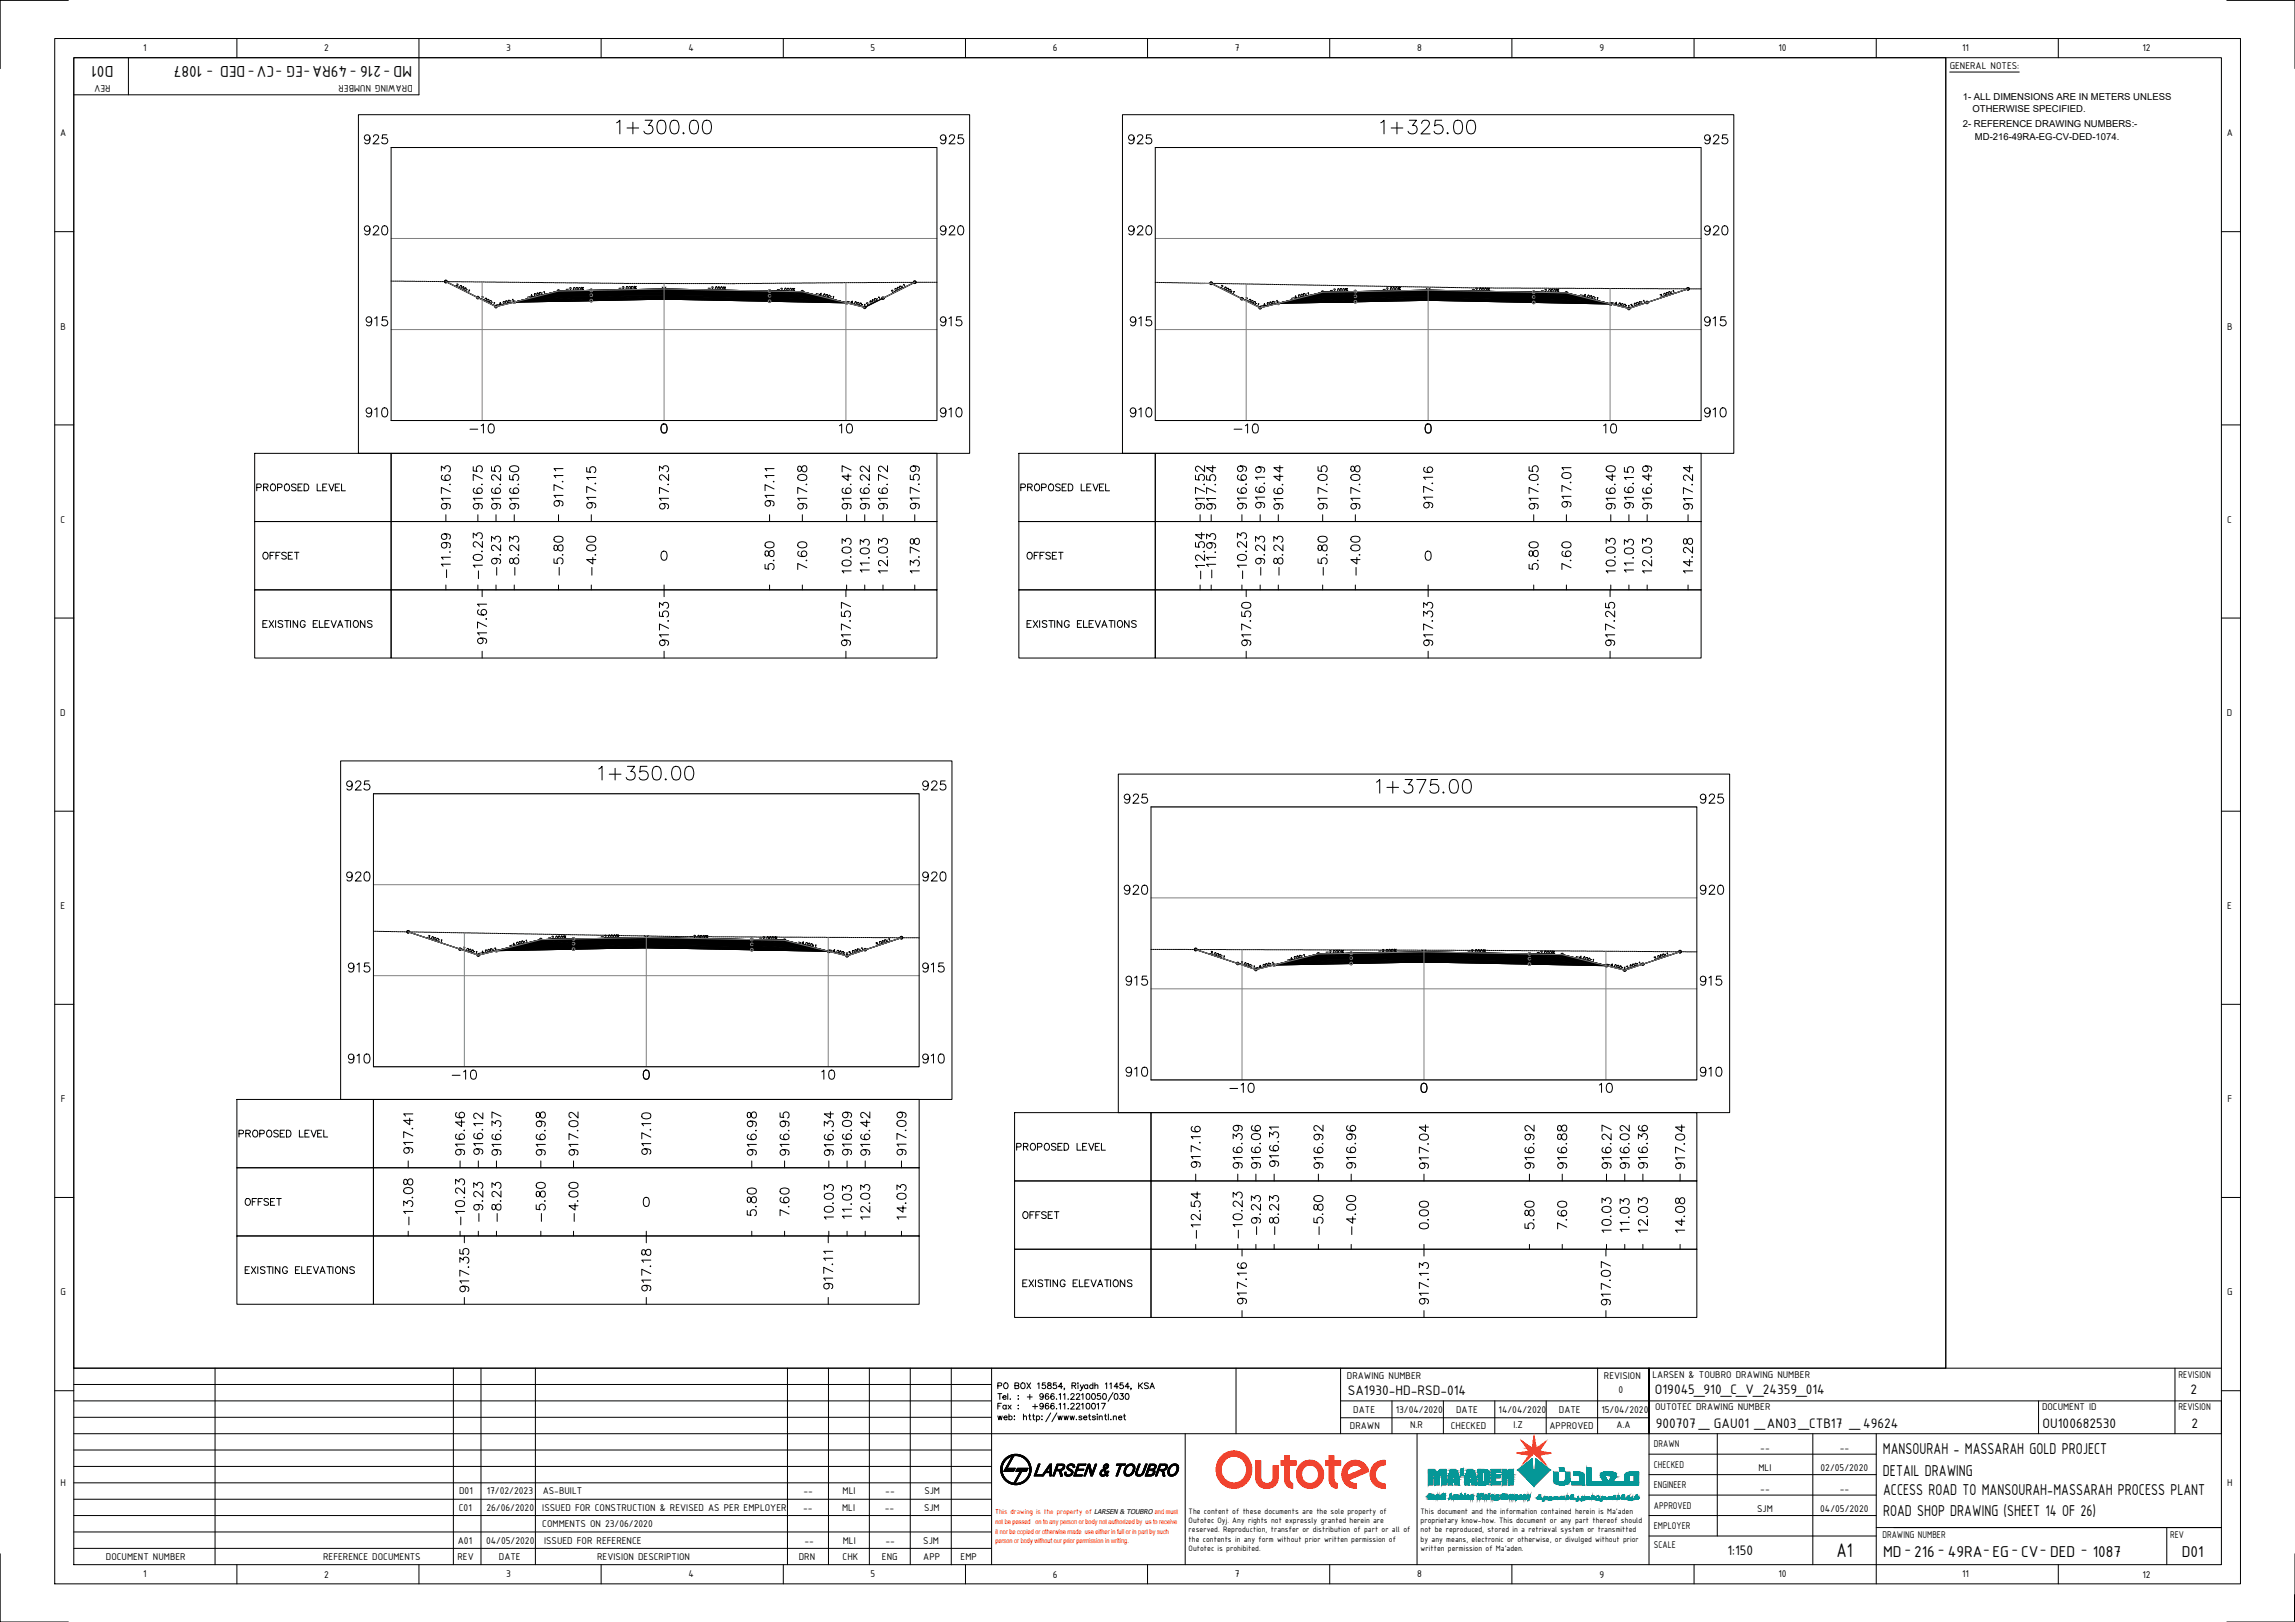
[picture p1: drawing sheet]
<svg xmlns="http://www.w3.org/2000/svg" width="841mm" height="594mm" viewBox="0 0 841 594" stroke-linecap="round" stroke-linejoin="round" font-family="sans-serif">
<defs><g id="words">
<g font-size="8.8">
<text x="225.1" y="50.1">1+300.00</text>
<text x="505.2" y="50.1">1+325.00</text>
<text x="218.7" y="286.8">1+350.00</text>
<text x="503.4" y="291.7">1+375.00</text>
</g>
<text font-size="7.8" x="673" y="570.3">A1</text>
<g font-size="7.1">
<text x="132.6" y="54">925</text>
<text x="343.6" y="54">925</text>
<text x="412.7" y="54">925</text>
<text x="623.7" y="54">925</text>
<text x="133.4" y="120.6">915</text>
<text x="343.6" y="120.6">915</text>
<text x="413.5" y="120.6">915</text>
<text x="623.7" y="120.6">915</text>
<text x="178.2" y="187.7" transform="rotate(-90 178.2 187.7)">916.75</text>
<text x="184.9" y="187.7" transform="rotate(-90 184.9 187.7)">916.25</text>
<text x="285" y="186.6" transform="rotate(-90 285 186.6)">917.11</text>
<text x="297" y="187.7" transform="rotate(-90 297 187.7)">917.08</text>
<text x="313.3" y="187.7" transform="rotate(-90 313.3 187.7)">916.47</text>
<text x="320" y="187.7" transform="rotate(-90 320 187.7)">916.22</text>
<text x="338.3" y="187.7" transform="rotate(-90 338.3 187.7)">917.59</text>
<text x="442.7" y="187.7" transform="rotate(-90 442.7 187.7)">917.52</text>
<text x="526.3" y="187.3" transform="rotate(-90 526.3 187.3)">917.16</text>
<text x="621.6" y="187.7" transform="rotate(-90 621.6 187.7)">917.24</text>
<text x="285" y="209.9" transform="rotate(-90 285 209.9)">5.80</text>
<text x="297" y="209.9" transform="rotate(-90 297 209.9)">7.60</text>
<text x="178.2" y="213.1" transform="rotate(-90 178.2 213.1)">-10.23</text>
<text x="184.9" y="212" transform="rotate(-90 184.9 212)">-9.23</text>
<text x="313.3" y="211" transform="rotate(-90 313.3 211)">10.03</text>
<text x="320" y="211" transform="rotate(-90 320 211)">11.03</text>
<text x="338.3" y="211" transform="rotate(-90 338.3 211)">13.78</text>
<text x="442.7" y="213.1" transform="rotate(-90 442.7 213.1)">-12.54</text>
<text x="621.6" y="211" transform="rotate(-90 621.6 211)">14.28</text>
<text x="459.7" y="237.8" transform="rotate(-90 459.7 237.8)">917.50</text>
<text x="526.3" y="237.8" transform="rotate(-90 526.3 237.8)">917.33</text>
<text x="593" y="237.8" transform="rotate(-90 593 237.8)">917.25</text>
<text x="126.3" y="290.7">925</text>
<text x="337.3" y="290.7">925</text>
<text x="411" y="328.8">920</text>
<text x="622.3" y="328.8">920</text>
<text x="126.6" y="357.4">915</text>
<text x="337.3" y="357.4">915</text>
<text x="411.7" y="395.5">910</text>
<text x="622.3" y="395.5">910</text>
<text x="164.7" y="396.5">-10</text>
<text x="300.2" y="396.5">10</text>
<text x="449.8" y="401.5">-10</text>
<text x="585.3" y="401.5">10</text>
<text x="201.1" y="424.4" transform="rotate(-90 201.1 424.4)">916.98</text>
<text x="239.9" y="424" transform="rotate(-90 239.9 424)">917.10</text>
<text x="333.4" y="424.4" transform="rotate(-90 333.4 424.4)">917.09</text>
<text x="456.5" y="429" transform="rotate(-90 456.5 429)">916.39</text>
<text x="463.2" y="429" transform="rotate(-90 463.2 429)">916.06</text>
<text x="469.9" y="428.6" transform="rotate(-90 469.9 428.6)">916.31</text>
<text x="486.1" y="429.3" transform="rotate(-90 486.1 429.3)">916.92</text>
<text x="498.1" y="429" transform="rotate(-90 498.1 429)">916.96</text>
<text x="598.3" y="429.3" transform="rotate(-90 598.3 429.3)">916.02</text>
<text x="605" y="429" transform="rotate(-90 605 429)">916.36</text>
<text x="618.8" y="429.3" transform="rotate(-90 618.8 429.3)">917.04</text>
<text x="201.1" y="448.7" transform="rotate(-90 201.1 448.7)">-5.80</text>
<text x="333.4" y="447.7" transform="rotate(-90 333.4 447.7)">14.03</text>
<text x="456.5" y="454.7" transform="rotate(-90 456.5 454.7)">-10.23</text>
<text x="463.2" y="453.3" transform="rotate(-90 463.2 453.3)">-9.23</text>
<text x="469.9" y="453.3" transform="rotate(-90 469.9 453.3)">-8.23</text>
<text x="486.1" y="453.3" transform="rotate(-90 486.1 453.3)">-5.80</text>
<text x="498.1" y="453.3" transform="rotate(-90 498.1 453.3)">-4.00</text>
<text x="598.3" y="452.3" transform="rotate(-90 598.3 452.3)">11.03</text>
<text x="605" y="452.6" transform="rotate(-90 605 452.6)">12.03</text>
<text x="618.8" y="452.6" transform="rotate(-90 618.8 452.6)">14.08</text>
<text x="306.6" y="473.4" transform="rotate(-90 306.6 473.4)">917.11</text>
<text x="173.2" y="474.5" transform="rotate(-90 173.2 474.5)">917.35</text>
<text x="239.9" y="474.1" transform="rotate(-90 239.9 474.1)">917.18</text>
</g>
<g font-size="6.6">
<text x="132.6" y="87.1">920</text>
<text x="343.6" y="87.1">920</text>
<text x="412.7" y="87.1">920</text>
<text x="623.7" y="87.1">920</text>
<text x="133.4" y="153.8">910</text>
<text x="343.6" y="153.8">910</text>
<text x="413.5" y="153.8">910</text>
<text x="623.7" y="153.8">910</text>
<text x="171.4" y="159.8">-10</text>
<text x="306.6" y="159.8">10</text>
<text x="451.2" y="159.8">-10</text>
<text x="586.7" y="159.8">10</text>
<text x="166.2" y="187.7" transform="rotate(-90 166.2 187.7)">917.63</text>
<text x="191.2" y="187.7" transform="rotate(-90 191.2 187.7)">916.50</text>
<text x="207.4" y="186.6" transform="rotate(-90 207.4 186.6)">917.11</text>
<text x="219.4" y="187.3" transform="rotate(-90 219.4 187.3)">917.15</text>
<text x="246.2" y="187.7" transform="rotate(-90 246.2 187.7)">917.23</text>
<text x="326.3" y="187.7" transform="rotate(-90 326.3 187.7)">916.72</text>
<text x="446.6" y="187.7" transform="rotate(-90 446.6 187.7)">917.54</text>
<text x="457.9" y="187.7" transform="rotate(-90 457.9 187.7)">916.69</text>
<text x="464.6" y="187.3" transform="rotate(-90 464.6 187.3)">916.19</text>
<text x="471.3" y="187.7" transform="rotate(-90 471.3 187.7)">916.44</text>
<text x="487.5" y="187.7" transform="rotate(-90 487.5 187.7)">917.05</text>
<text x="499.5" y="187.7" transform="rotate(-90 499.5 187.7)">917.08</text>
<text x="564.8" y="187.7" transform="rotate(-90 564.8 187.7)">917.05</text>
<text x="576.8" y="187" transform="rotate(-90 576.8 187)">917.01</text>
<text x="593" y="187.7" transform="rotate(-90 593 187.7)">916.40</text>
<text x="599.7" y="187.3" transform="rotate(-90 599.7 187.3)">916.15</text>
<text x="606.4" y="187.7" transform="rotate(-90 606.4 187.7)">916.49</text>
<text x="564.8" y="209.9" transform="rotate(-90 564.8 209.9)">5.80</text>
<text x="576.8" y="209.9" transform="rotate(-90 576.8 209.9)">7.60</text>
<text x="166.2" y="212.7" transform="rotate(-90 166.2 212.7)">-11.99</text>
<text x="191.2" y="212" transform="rotate(-90 191.2 212)">-8.23</text>
<text x="207.4" y="212" transform="rotate(-90 207.4 212)">-5.80</text>
<text x="219.4" y="212" transform="rotate(-90 219.4 212)">-4.00</text>
<text x="326.3" y="211" transform="rotate(-90 326.3 211)">12.03</text>
<text x="446.6" y="212.7" transform="rotate(-90 446.6 212.7)">-11.93</text>
<text x="457.9" y="213.1" transform="rotate(-90 457.9 213.1)">-10.23</text>
<text x="464.6" y="212" transform="rotate(-90 464.6 212)">-9.23</text>
<text x="471.3" y="212" transform="rotate(-90 471.3 212)">-8.23</text>
<text x="487.5" y="212" transform="rotate(-90 487.5 212)">-5.80</text>
<text x="499.5" y="212" transform="rotate(-90 499.5 212)">-4.00</text>
<text x="593" y="211" transform="rotate(-90 593 211)">10.03</text>
<text x="599.7" y="211" transform="rotate(-90 599.7 211)">11.03</text>
<text x="606.4" y="211" transform="rotate(-90 606.4 211)">12.03</text>
<text x="179.6" y="237.1" transform="rotate(-90 179.6 237.1)">917.61</text>
<text x="246.2" y="237.8" transform="rotate(-90 246.2 237.8)">917.53</text>
<text x="312.9" y="237.8" transform="rotate(-90 312.9 237.8)">917.57</text>
<text x="411" y="295.3">925</text>
<text x="622.3" y="295.3">925</text>
<text x="126.3" y="323.8">920</text>
<text x="337.3" y="323.8">920</text>
<text x="411.7" y="361.9">915</text>
<text x="622.3" y="361.9">915</text>
<text x="126.6" y="390.5">910</text>
<text x="337.3" y="390.5">910</text>
<text x="152.4" y="423.7" transform="rotate(-90 152.4 423.7)">917.41</text>
<text x="171.4" y="424.4" transform="rotate(-90 171.4 424.4)">916.46</text>
<text x="178.2" y="424" transform="rotate(-90 178.2 424)">916.12</text>
<text x="184.9" y="424.4" transform="rotate(-90 184.9 424.4)">916.37</text>
<text x="213.1" y="424.4" transform="rotate(-90 213.1 424.4)">917.02</text>
<text x="278.3" y="424.4" transform="rotate(-90 278.3 424.4)">916.98</text>
<text x="290.3" y="424.4" transform="rotate(-90 290.3 424.4)">916.95</text>
<text x="306.6" y="424.4" transform="rotate(-90 306.6 424.4)">916.34</text>
<text x="313.3" y="424.4" transform="rotate(-90 313.3 424.4)">916.09</text>
<text x="320" y="424.4" transform="rotate(-90 320 424.4)">916.42</text>
<text x="441" y="429" transform="rotate(-90 441 429)">917.16</text>
<text x="524.6" y="429.3" transform="rotate(-90 524.6 429.3)">917.04</text>
<text x="563.4" y="429.3" transform="rotate(-90 563.4 429.3)">916.92</text>
<text x="575.4" y="429.3" transform="rotate(-90 575.4 429.3)">916.88</text>
<text x="591.6" y="429.3" transform="rotate(-90 591.6 429.3)">916.27</text>
<text x="152.4" y="449.8" transform="rotate(-90 152.4 449.8)">-13.08</text>
<text x="171.4" y="449.8" transform="rotate(-90 171.4 449.8)">-10.23</text>
<text x="178.2" y="448.7" transform="rotate(-90 178.2 448.7)">-9.23</text>
<text x="184.9" y="448.7" transform="rotate(-90 184.9 448.7)">-8.23</text>
<text x="213.1" y="448.7" transform="rotate(-90 213.1 448.7)">-4.00</text>
<text x="278.3" y="446.6" transform="rotate(-90 278.3 446.6)">5.80</text>
<text x="290.3" y="446.6" transform="rotate(-90 290.3 446.6)">7.60</text>
<text x="306.6" y="447.7" transform="rotate(-90 306.6 447.7)">10.03</text>
<text x="313.3" y="447.3" transform="rotate(-90 313.3 447.3)">11.03</text>
<text x="320" y="447.7" transform="rotate(-90 320 447.7)">12.03</text>
<text x="441" y="454.7" transform="rotate(-90 441 454.7)">-12.54</text>
<text x="524.6" y="451.2" transform="rotate(-90 524.6 451.2)">0.00</text>
<text x="563.4" y="451.2" transform="rotate(-90 563.4 451.2)">5.80</text>
<text x="575.4" y="451.2" transform="rotate(-90 575.4 451.2)">7.60</text>
<text x="591.6" y="452.6" transform="rotate(-90 591.6 452.6)">10.03</text>
<text x="457.9" y="478.7" transform="rotate(-90 457.9 478.7)">917.16</text>
<text x="524.6" y="478.7" transform="rotate(-90 524.6 478.7)">917.13</text>
<text x="591.3" y="479.1" transform="rotate(-90 591.3 479.1)">917.07</text>
</g>
<g font-size="6.2">
<text x="41.6" y="24.1" transform="rotate(180 41.6 24.1)">D01</text>
<text x="74.2" y="24.1" transform="rotate(180 74.2 24.1)">1087</text>
<text x="100.4" y="24.1" transform="rotate(180 100.4 24.1)">CV DED</text>
<text x="127.3" y="24.1" transform="rotate(180 127.3 24.1)">49RA EG</text>
<text x="139.6" y="24.1" transform="rotate(180 139.6 24.1)">216</text>
<text x="151" y="24.1" transform="rotate(180 151 24.1)">MD</text>
<text x="373.9" y="447.7">OFFSET</text>
<text x="690" y="532.6">MANSOURAH - MASSARAH GOLD PROJECT</text>
<text x="690" y="540.5">DETAIL DRAWING</text>
<text x="690.1" y="547.6">ACCESS ROAD TO MANSOURAH-MASSARAH PROCESS PLANT</text>
<text x="690.1" y="555.1">ROAD SHOP DRAWING (SHEET 14 OF 26)</text>
<text x="690.1" y="570.1">MD</text>
<text x="701.4" y="570.1">216</text>
<text x="713.8" y="570.1">49RA EG</text>
<text x="740.6" y="570.1">CV DED</text>
<text x="766.9" y="570.1">1087</text>
<text x="799.5" y="570.1">D01</text>
</g>
<g font-size="5.7">
<text x="93.1" y="181">PROPOSED LEVEL</text>
<text x="373.2" y="181">PROPOSED LEVEL</text>
<text x="95.6" y="206">OFFSET</text>
<text x="375.4" y="206">OFFSET</text>
<text x="95.6" y="231.1">EXISTING ELEVATIONS</text>
<text x="375.4" y="231.1">EXISTING ELEVATIONS</text>
<text x="86.8" y="417.7">PROPOSED LEVEL</text>
<text x="371.8" y="422.6">PROPOSED LEVEL</text>
<text x="88.9" y="442.7">OFFSET</text>
<text x="88.9" y="467.8">EXISTING ELEVATIONS</text>
<text x="373.9" y="472.4">EXISTING ELEVATIONS</text>
</g>
<g font-size="5.4">
<text x="75.6" y="27">-</text>
<text x="90.8" y="27">-</text>
<text x="101" y="27">-</text>
<text x="111.3" y="27">-</text>
<text x="128.2" y="27">-</text>
<text x="140.6" y="27">-</text>
<text x="493.9" y="511.1">SA1930-HD-RSD-014</text>
<text x="606.5" y="510.6">O19045_910_C_V_24359_014</text>
<text x="802.7" y="510.6">2</text>
<text x="606.8" y="523.1">900707 _ GAU01 _AN03 _CTB17 _49624</text>
<text x="748.5" y="523.1">OU100682530</text>
<text x="803" y="523.1">2</text>
<text x="633" y="569.7">1:150</text>
<text x="697.9" y="569">-</text>
<text x="710.1" y="569">-</text>
<text x="726.8" y="569">-</text>
<text x="737.1" y="569">-</text>
<text x="747.5" y="569">-</text>
<text x="762.5" y="569">-</text>
</g>
<g font-size="3.9">
<text x="52.5" y="18.8">1</text>
<text x="118.8" y="18.9">2</text>
<text x="185.5" y="18.7">3</text>
<text x="252.3" y="18.8">4</text>
<text x="319" y="18.7">5</text>
<text x="385.9" y="18.8">6</text>
<text x="452.6" y="18.8">7</text>
<text x="519.3" y="18.8">8</text>
<text x="586.1" y="18.7">9</text>
<text x="651.7" y="18.8">10</text>
<text x="719.1" y="18.8">11</text>
<text x="785.1" y="18.9">12</text>
<text x="714.5" y="25.4">GENERAL NOTES:</text>
<text x="40.5" y="31" transform="rotate(180 40.5 31)">REV</text>
<text x="151.2" y="31" transform="rotate(180 151.2 31)">DRAWING NUMBER</text>
<text x="22" y="50">A</text>
<text x="816" y="50">A</text>
<text x="22.2" y="120.7">B</text>
<text x="816.2" y="120.7">B</text>
<text x="22.2" y="191.4">C</text>
<text x="816.2" y="191.4">C</text>
<text x="22.1" y="262.2">D</text>
<text x="816.1" y="262.2">D</text>
<text x="22.2" y="333">E</text>
<text x="816.2" y="333">E</text>
<text x="22.3" y="403.7">F</text>
<text x="816.3" y="403.7">F</text>
<text x="22.2" y="474.4">G</text>
<text x="816.2" y="474.4">G</text>
<text x="493.6" y="505.2">DRAWING NUMBER</text>
<text x="587.8" y="505.2">REVISION</text>
<text x="605.6" y="504.6">LARSEN &amp; TOUBRO DRAWING NUMBER</text>
<text x="798.3" y="504.6">REVISION</text>
<text x="593.1" y="510.1">0</text>
<text x="495.9" y="517.5">DATE</text>
<text x="511.5" y="517.5">13/04/2020</text>
<text x="533.6" y="517.5">DATE</text>
<text x="549.2" y="517.5">14/04/2020</text>
<text x="571.3" y="517.5">DATE</text>
<text x="586.9" y="517.5">15/04/2020</text>
<text x="606.5" y="516.6">OUTOTEC DRAWING NUMBER</text>
<text x="748.3" y="516.6">DOCUMENT ID</text>
<text x="798.3" y="516.6">REVISION</text>
<text x="494.7" y="523.3">DRAWN</text>
<text x="516.7" y="523">N.R</text>
<text x="531.7" y="523.3">CHECKED</text>
<text x="554.6" y="523">I.Z</text>
<text x="567.8" y="523.3">APPROVED</text>
<text x="592.4" y="523">A.A</text>
<text x="606.1" y="530.1">DRAWN</text>
<text x="645.1" y="531.3">--</text>
<text x="674.2" y="531.3">--</text>
<text x="606.1" y="537.6">CHECKED</text>
<text x="644.4" y="538.8">MLI</text>
<text x="667.2" y="538.8">02/05/2020</text>
<text x="22.2" y="544.2">H</text>
<text x="606.1" y="545.1">ENGINEER</text>
<text x="816.2" y="544.2">H</text>
<text x="168.3" y="547.3">D01</text>
<text x="178.4" y="547.3">17/02/2023</text>
<text x="198.9" y="547.3">AS-BUILT</text>
<text x="294.4" y="547.3">--</text>
<text x="308.8" y="547.3">MLI</text>
<text x="324.4" y="547.3">--</text>
<text x="338.7" y="547.3">SJM</text>
<text x="645.1" y="546.4">--</text>
<text x="674.2" y="546.4">--</text>
<text x="168.1" y="553.4">C01</text>
<text x="178.3" y="553.4">26/06/2020</text>
<text x="198.7" y="553.4">ISSUED FOR CONSTRUCTION &amp; REVISED AS PER EMPLOYER</text>
<text x="294.3" y="553.4">--</text>
<text x="308.6" y="553.4">MLI</text>
<text x="324.3" y="553.4">--</text>
<text x="338.6" y="553.4">SJM</text>
<text x="606.1" y="552.6">APPROVED</text>
<text x="643.9" y="553.9">SJM</text>
<text x="667" y="553.9">04/05/2020</text>
<text x="198.7" y="559.4">COMMENTS ON 23/06/2020</text>
<text x="606.1" y="560.1">EMPLOYER</text>
<text x="689.8" y="563.2">DRAWING NUMBER</text>
<text x="795.3" y="563.2">REV</text>
<text x="167.8" y="565.6">A01</text>
<text x="178.1" y="565.6">04/05/2020</text>
<text x="199.4" y="565.6">ISSUED FOR REFERENCE</text>
<text x="294.8" y="565.6">--</text>
<text x="308.8" y="565.6">MLI</text>
<text x="324.5" y="565.6">--</text>
<text x="338.4" y="565.6">SJM</text>
<text x="606.1" y="567">SCALE</text>
<text x="38.8" y="571.3">DOCUMENT NUMBER</text>
<text x="118.4" y="571.3">REFERENCE DOCUMENTS</text>
<text x="167.7" y="571.3">REV</text>
<text x="182.8" y="571.3">DATE</text>
<text x="218.8" y="571.3">REVISION DESCRIPTION</text>
<text x="292.7" y="571.3">DRN</text>
<text x="308.8" y="571.3">CHK</text>
<text x="323.2" y="571.3">ENG</text>
<text x="338.4" y="571.3">APP</text>
<text x="352" y="571.3">EMP</text>
<text x="52.5" y="577.7">1</text>
<text x="118.8" y="577.8">2</text>
<text x="185.5" y="577.7">3</text>
<text x="252.3" y="577.7">4</text>
<text x="319" y="577.7">5</text>
<text x="385.9" y="577.8">6</text>
<text x="452.6" y="577.7">7</text>
<text x="519.3" y="577.7">8</text>
<text x="586.1" y="577.9">9</text>
<text x="651.7" y="577.7">10</text>
<text x="719.1" y="577.7">11</text>
<text x="785.1" y="577.8">12</text>
</g>
<g font-size="3.5">
<text x="719.3" y="36.5">1- ALL DIMENSIONS ARE IN METERS UNLESS</text>
<text x="722.8" y="41.2">OTHERWISE SPECIFIED.</text>
<text x="719.3" y="46.5">2- REFERENCE DRAWING NUMBERS:-</text>
<text x="723.7" y="51.4">MD-216-49RA-EG-CV-DED-1074.</text>
</g>
<g font-size="3.1">
<text x="435.6" y="554.6">The content of these documents are the sole property of</text>
<text x="435.6" y="557.9">Outotec Oyj. Any rights not expressly granted herein are</text>
<text x="520.6" y="554.6">This document and the information contained herein is Ma'aden</text>
<text x="520.6" y="557.9">proprietary know-how. This document or any part thereof should</text>
<text x="435.6" y="561.3">reserved. Reproduction, transfer or distribution of part or all of</text>
<text x="520.6" y="561.3">not be reproduced, stored in a retrieval system or transmitted</text>
<text x="435.6" y="564.6">the contents in any form without prior written permission of</text>
<text x="435.6" y="567.9">Outotec is prohibited.</text>
<text x="520.6" y="564.6">by any means, electronic or otherwise, or divulged without prior</text>
<text x="520.6" y="567.9">written permission of Ma'aden.</text>
</g>
<text font-size="2.8" fill="#f00" x="364.7" y="554.5">This drawing is the property of</text>
<text font-size="2.5" x="400.9" y="554.5">LARSEN &amp; TOUBRO and must</text>
<g font-size="2.5" fill="#f00">
<text x="364.8" y="558.1">not be passed on to any person or body not authorized by us to receive</text>
<text x="364.8" y="561.7">it nor be copied or otherwise made use either in full or in part by such</text>
<text x="364.8" y="565.3">person or body without our prior permission in writing.</text>
</g>
</g></defs>
<!-- layer: C-ROAD-SCTN -->
<g fill="none" stroke="#000" stroke-width=".37">
<path d="M143.3 102.9l.4 .1M144 103h.5M144.8 103h.5M145.5 103h.5M146.2 103h.6M147 103h.5M147.8 103h.5M148.5 103h.5M149.3 103h.5M150 103h.5M150.8 103h.4M151.5 103h.5"/>
<path d="M152.3 103.1h.5M153 103.1h.5M153.7 103.1h.5M154.5 103.1h.5M155.3 103.1h.5M156 103.1h.5M156.7 103.1h.6M157.5 103.1h.5M158.3 103.1h.5M159 103.1h.5M159.8 103.1h.5M160.5 103.1h.5"/>
<path d="M161.3 103.1h.4M162 103.1h.5M162.8 103.1h.5M163.4 103.1l18.4 9.2 22.9-5.7M163.5 103.1h.5M164.2 103.1h.5M165 103.2h.5M165.8 103.2h.5M166.5 103.2h.5M167.2 103.2h.6M167.4 104.1h.4v.3l-.8 .3 .6 .3M167.9 105.1h.1"/>
<path d="M168 103.2h.5M168.8 103.2h.5M169.5 103.2h.5M170.3 103.2h.5M170.9 106.6h.1M171 103.2h.5M171.1 106.1h.1M171.8 103.2h.4M171.8 106.3l.3-.1-.5 .9M172.5 103.2h.5M173.3 103.2l.5 .1M174 103.3h.5"/>
<path d="M174.8 103.3h.4M175.5 103.3h.5M176.3 103.3h.5M176.6 108.7l.4-.1v.4l-.8 .4 .6 .3M177 103.3h.5M177.1 109.7v.1M177.7 103.3h.6M178.5 103.3h.5M179.3 103.3h.5M180 103.3h.5M180.1 111.2h.1M180.3 110.7h.1"/>
<path d="M180.7 103.3h.6M181 110.8h.3l-.4 .9M181.5 103.3h.5M182.3 103.3h.4M182.7 111.5l-.9 .2M183 103.3h.5M183.8 111.4l-.8 .1 .3-.7 .3 .9M183.8 103.3h.5M184.1 111.5h.1M184.5 103.3h.5M185.3 103.3h.4M186 103.3l.5 .1"/>
<path d="M186.8 103.4h.5M187.2 110.1h.1M187.3 110.7h.1M187.5 103.4h.5M187.8 109.8l.1-.2 .3 .9M188.2 103.4h.6M189 103.4h.5M189.8 103.4h.5M190.5 103.4h.5M191.2 103.4h.6M192 103.4h.5M192.8 103.4h.5"/>
<path d="M193.5 103.4h.5M194.1 108.6l-.8 .3M194.3 103.4l.5 .1M195 103.5h.5M195.2 108.5l-.7 .1 .3-.7 .2 1M195.5 108.6l.1 .1M195.8 103.5h.4M196.5 103.5h.5M197.3 103.5h.5M198 103.5h.5M198.6 107.3h.1M198.7 107.8h.1"/>
<path d="M198.7 103.5h.5M199.2 106.9l.2-.2 .3 1M199.5 103.5h.5M200.3 103.5h.5M201 103.5h.5M201.7 103.5h.6M202.5 103.5h.5M203.3 103.6h.5M204 103.6h.5M204.7 106.6l12-.2-12 .2-7.6 1.9 19.6-.4M204.8 103.6h.5M205.5 103.6h.5"/>
<path d="M206.3 103.6h.4M207 103.6h.5M207.8 103.6h.5M208.3 105.9l-.8 .1M208.5 103.6h.5M208.7 105.6l.5-.2v.5l-.5 .5h.7M209.2 103.6h.5M209.7 106.2h.1M210 103.6h.5M210.8 103.6h.5M211.5 103.6h.5M212.2 103.6h.6"/>
<path d="M213 103.6h.5M213.2 105.3l-.1 .3v-.3h.8l-.9 1M213.6 106l.2 .2zM213.8 103.6h.5M214.5 103.6h.5M215.3 103.6h.5M216 103.7h.5M216.7 108.1v2l26.7-.5M216.7 106.4v3.7v-2M216.7 106.4l-12 .2M216.7 108.1l-19.6 .4-8.6 2.2 28.2-.6M216.7 105.9v.5"/>
<path d="M216.8 103.7h.4M217.5 103.7h.5M218.3 103.7h.5M219 103.7h.5M219.8 103.7h.4M220.5 103.7h.5M221.3 103.7h.5M222 103.7h.5M222.7 103.7h.6M223.5 103.7h.5M224.3 103.7l.5 .1M225 103.8h.5"/>
<path d="M225.7 103.8h.6M226.5 103.8h.5M227.3 103.8h.5M227.7 105.6h-.9M228 103.8h.5M228.1 105.2l.2-.2 .4 .2-.7 .8h.7M228.8 103.8h.5M229.1 105.8v.1M229.5 103.8h1M230.7 103.8h.6M231.5 103.8h.5M232.3 103.8h.5"/>
<path d="M232.6 104.9l-.2 .3 .1-.3h.7l-.8 1M232.9 105.6l.3 .2zM233 103.8h.5M233.8 103.8h.5M234.5 103.8h.5M235.3 103.8h.5M236 103.8h.5M236.8 103.8h.5M237.5 103.8h.5M238.3 103.8h.4M239 103.8h.5M239.8 103.8h.5"/>
<path d="M240.5 103.8h.5M241.2 103.8h.6M242 103.8h.5M242.6 105.1l1.4 1.4M242.8 103.8h1.1M243.4 105.8v.3l50.6 .8M243.4 106.1l38.6 .8v.4l-38.6-.8zM243.4 106.5l38.6 .8v1M243.4 106.5v1.1l58.2 1.1M243.4 107.6l38.6 .7v2l-38.6-.7zM243.4 106.1v3.5M243.4 106.1l-26.7 .5v-.2"/>
<path d="M243.4 106.1l-26.7 .5v.4l26.7-.5M243.4 106.5l-26.7 .5v1.1M243.4 105.8l-38.7 .8 38.7-.8M243.4 107.6l-46.3 .9 7.6-1.9 12-.2v1.7M243.4 105.8l50.6 1.1M243.4 106.1l38.6 .8M243.4 106.5l38.6 .8M243.4 107.6l38.6 .7M243.4 105.8v.3M243.4 105.8l-38.7 .8M243.4 107.6l-26.7 .5M243.4 106.5l-26.7 .5"/>
<path d="M243.4 109.6l-54.9 1.1M244 105.1l-1.4 1.4M244.2 103.8l.5 .1M244.9 103.9h.5M245.7 103.9h.5M246.4 103.9h.5M247.2 103.9h.5M247.9 103.9h.5M248.7 103.9h.5M249.4 103.9h.5M250.2 103.9h.5M250.9 103.9h.5"/>
<path d="M251.7 103.9h.5M252.4 103.9h.5M253.2 103.9h.5M253.9 103.9h.5M254.7 103.9h.5M255.4 103.9h.5M256.2 103.9h.5M256.9 103.9h.5M257.7 103.9h.5M258.4 103.9h.5M259.2 103.9h.5M259.5 105.6h.8"/>
<path d="M259.9 103.9h.5M260.7 103.9h.5M260.8 105.3l.2-.3 .4 .2-.7 .8h.7M261.4 103.9h.5M261.7 105.9l.1 .1M262.2 103.9h.5M262.9 103.9h.5M263.7 103.9h.5M264.4 103.9h.5M265.2 103.9h.5M265.3 105.1l-.2 .3 .1-.3h.7l-.9 1M265.6 105.8l.2 .3z"/>
<path d="M265.9 103.9h.5M266.7 103.9h.5M267.4 103.9h.5M268.2 103.9h1.2M269.6 103.9h.5M270.4 103.9h.5M271.1 103.9h.5M271.9 103.9h.5M272.7 103.9h.4M273.4 103.9h.5M274.6 103.8l-.5 .1M274.9 103.8h.5"/>
<path d="M275.6 103.8h.5M276.4 103.8h.5M277.1 103.8h.6M277.9 103.8h.5M278.6 103.8h.5M279.4 103.8h.5M280.1 103.8h.5M280.9 103.8h.5M281.6 103.8h.5M282 108.3v-1.7l12 .3 7.6 1.8M282 106.1v4.2l28.2 .6-8.6-2.2-19.6-.4M282.4 103.8h.5"/>
<path d="M283.2 103.8h.4M284.4 103.7l-.5 .1M284.6 103.7h.5M284.8 106.1h.9M285.4 103.7h.5M286.1 105.8l.6-.2-.6 .9h.6M286.1 103.7h.5M286.9 103.7h.5M287 106.4l.1 .1M287.6 103.7h.5M288.4 103.7h.5M289.6 103.7h-.5"/>
<path d="M289.9 103.7h.5M290.6 105.6v.3l-.2-.1 .8-.2-.8 1M290.6 103.7h.6M290.9 106.4l.3 .2zM291.4 103.7h.5M292.1 103.7h.5M292.9 103.7h.5M294 106.9l-50.6-1.1 50.6 1.1M294 106.9l-12-.3 12 .3 7.6 1.8-19.6-.4M294.1 103.6l-.4 .1M294.4 103.6h.5M295.1 103.6h.5"/>
<path d="M295.9 103.6h.5M296.6 103.6h.5M297.4 103.6h.5M298.1 103.6h.5M299.1 107.5l.9 .2M299.4 103.6h-.5M299.6 103.6h.5M300.4 103.6h.5M301 108.1l-.7-.2 .6-.5-.2 .9M301.1 103.6h.6M301.2 108.4h.1M301.6 108.7l8.6 2.2-66.8-1.3"/>
<path d="M301.9 103.6h.5M302.6 103.6h.5M303.4 103.6h.5M304.2 103.6h.4M304.4 109.2h.1M304.6 108.6h.1M304.9 103.6h.5M305.3 108.6l.2-.1-.2 1M305.6 103.6h.5M306.4 103.6h.5M307.2 103.6h.4M307.9 103.6h1"/>
<path d="M309.2 103.5h.5M309.9 103.5h.5M310.6 110.4l.8 .2M310.7 103.5h.5M311.4 103.5h.5M312.2 103.5h.5M312.4 110.9l-.6-.1 .6-.5-.2 .9M312.7 111.3h.1M312.9 103.5h.5M313.7 103.5h.5M314.4 103.5h.5M315.2 103.5h.5"/>
<path d="M315.9 112.1h.1M315.9 103.5h.5M316 111.5h.1M316.7 103.5h.5M316.7 111.5l.3-.1-.2 1M317.5 111.2l.3-.4 .3 .2-.3 .9 .6-.3M317.9 103.5h-.5M318.2 103.5h.5M318.7 111.4h.1M318.9 103.5h.5M319.7 103.5h.5M320.4 103.5h.5"/>
<path d="M321.2 103.5h.5M321.4 109.4h.1M321.7 109.9h.1M321.9 109l.2-.3 .4 .9M321.9 103.5h.5M322.7 103.5h.5M323.4 103.5h.5M324.2 103.5h.5M324.9 103.5h.5M325.7 103.5h.5M326.7 106.7l.1-.3h.4l-.2 1 .6-.4M326.9 103.4l-.5 .1"/>
<path d="M327.2 103.4h.5M327.9 106.8h.1M327.9 103.4h.5M328.7 103.4h.5M329.4 103.4h.5M330.2 103.4h.5M330.6 104.8h.1M330.8 105.3h.1M330.9 103.4h.5M331.1 104.4l.1-.3 .5 .9M331.7 103.4h.5M332.4 103.4h.5"/>
<path d="M333.2 103.4h.5M333.9 103.4h.5M334.7 103.4h.5l-18.3 9.2-22.9-5.7M335.4 103.4h.5M336.2 103.4h.5M336.9 103.4h.5M337.7 103.4h.5M338.4 103.4h.5M339.2 103.4h.5M339.9 103.4h.5M340.7 103.4h.5M341.4 103.4h.5"/>
<path d="M342.2 103.4h.5M342.9 103.4h.5M423.4 103.4h.3M424 103.4h.5M424.8 103.5h.4M425.5 103.5h.5M426.2 103.5h.5M427 103.5h.5M427.7 103.5h.5M428.5 103.5h.5M429.2 103.5l.6 .1M430 103.6h.5"/>
<path d="M430.7 103.6h.5M431.5 103.6h.5M432.3 103.6h.4M433 103.6h.5M433.7 103.6h.5M434.5 103.6h.5M435.3 103.6h.4M436 103.6h.5M436.7 103.6l.5 .1M437.5 103.7h.5M438.2 103.7h.5M439 103.7h.5"/>
<path d="M439.7 103.7h.6M440.5 103.7h.5M441.2 103.7h.5M442 103.8h.5M442.8 103.8h.4M443.5 103.8h.5M443.9 103.8l17.9 8.9 22.9-5.7M444.2 103.8h.5M445 103.8h.5M445.8 103.8h.4M446.5 103.8l.5 .1M447.2 103.9h.5"/>
<path d="M447.6 104.6l.5 .1-.1 .3-.8 .3 .6 .3M448 103.9h.5M448.2 105.6v.1M448.7 103.9h.5M449.5 103.9h.5M450.2 103.9h.6M451 103.9h.5M451.1 107.2h.1M451.4 106.7h.1M451.7 103.9h.5M452.1 106.8l.3-.1-.5 .9M452.5 103.9h.5"/>
<path d="M453.2 103.9h.5M454 103.9l.5 .1M454.7 104h.5M455.5 104h.5M456.3 104h.4M456.6 109.1h.4l.1 .3-.9 .4 .6 .3M457 104h.5M457.1 110.1v.1M457.7 104h.5M458.5 104h.5M459.2 104.1h.5M460 104.1h.5"/>
<path d="M460.1 111.6h.1M460.4 111.1h.1M460.7 104.1h.5M461 111.3l.3-.1-.4 .9M461.5 104.1h.5M462.2 104.1h.5M462.7 111.9l-.9 .3M463 104.1h.5M463.7 111.8l-.6 .1 .3-.7 .2 1M463.7 104.1l.6 .1M464.1 111.9h.1M464.5 104.2h.5"/>
<path d="M465.2 104.2h.5M466 104.2h.5M466.8 104.2h.4M467.2 110.5h.1M467.3 111.1h.1M467.5 104.2h.5M467.8 110.3l.2-.3 .2 1M468.2 104.2h.5M469 104.2h.5M469.7 104.2h.5M470.5 104.2h.5M471.2 104.2l.5 .1"/>
<path d="M472 104.3h.5M472.7 104.3h.5M473.5 104.3h.5M474.1 109.1l-.8 .2M474.2 104.3h.6M475 104.3h.5M475.2 108.9l-.7 .2 .3-.8 .3 1M475.6 109.1h.1M475.7 104.3h.5M476.5 104.4h.5M477.2 108.9l-8.8 2.2 55-1.1M477.3 104.4h.4"/>
<path d="M478 104.4h.5M478.6 107.7h.1M478.8 108.3h.1M478.7 104.4h.5M479.2 107.4l.3-.2 .2 .9M479.5 104.4h.5M480.2 104.4h.5M481 104.4l.5 .1M481.7 104.5h.5M482.5 104.5h.5M483.2 104.5h.5M484 104.5h.5"/>
<path d="M484.7 107l12-.2-12 .2-7.5 1.9 19.5-.4M484.7 104.5h.6M485.5 104.5h.5M486.2 104.5h.5M487 104.5h.5M487.8 104.5h.4M488.3 106.4h-.8M488.5 104.5l.5 .1M488.8 106l.1-.2 .5 .2-.7 .8h.7M489.2 104.6h.5M489.7 106.7h.1M490 104.6h.5"/>
<path d="M490.7 104.6h.5M491.5 104.6h.5M492.2 104.6h.5M493 104.6h.5M493.3 105.7l-.2 .4-.1-.3 .8-.1-.8 1M493.6 106.4l.2 .3zM493.7 104.7h.5M494.5 104.7h.5M495.2 104.7h.6M496 104.7h.5M496.7 108.5v2l26.7-.5M496.7 106.8v3.7v-2"/>
<path d="M496.7 106.8l-12 .2M496.7 108.5v-1.7l-12 .2-7.5 1.9M496.7 108.5l-19.5 .4-8.8 2.2 28.3-.6M496.7 106.3v.5M496.7 104.7h.5M497.5 104.7h.5M498.2 104.7h.5M499 104.7h.5M499.7 104.7h.5M500.5 104.7h.5M501.2 104.8h.5M502 104.8h.5"/>
<path d="M502.7 104.8h.5M503.5 104.8h.5M504.2 104.8h.5M505 104.8h.5M505.7 104.8l.6 .1M506.5 104.9h.5M507.2 104.9h.5M507.7 106h-.9M508 104.9h.5M508.1 105.6l.2-.2 .4 .2-.6 .8h.6M508.7 104.9h.5M509.1 106.3v.1"/>
<path d="M509.5 104.9h.5M510.2 104.9h.5M511 105h.5M511.7 105h.5M512.5 105h.5M512.6 105.3l.1 .2-.3 .1 .1-.3h.7l-.9 1M513.2 105h.5M514 105h.5M514.7 105h.5M515.5 105h.5M516.2 105h.5M517 105h.5"/>
<path d="M517.7 105h.5M518.5 105.1h.5M519.2 105.1h.5M520 105.1h.5M520.7 105.1h.5M521.5 105.1h.5M522.2 105.1h.5M522.7 105.6l1.4 1.4M523 105.1l.8 .1M523.4 106.3v.2l50.6 .8M523.4 106.5l38.6 .8v.4l-38.6-.8zM523.4 106.9l38.6 .8v1.1"/>
<path d="M523.4 106.9v1.1l58.2 1.1M523.4 108l38.6 .8v2l-38.6-.8zM523.4 106.5v3.5M523.4 106.5l-26.7 .5v-.2M523.4 106.5l-26.7 .5v.5l26.7-.6M523.4 106.9l-26.7 .6v1M523.4 106.3l-38.7 .7 38.7-.7M523.4 106.3l50.6 1M523.4 106.5l38.6 .8M523.4 106.9l38.6 .8M523.4 108l38.6 .8M523.4 106.3v.2"/>
<path d="M523.4 106.3l-38.7 .7M523.4 108l-46.2 .9M523.4 108l-26.7 .5M523.4 106.9l-26.7 .6M524 105.2h.5M524.1 105.6l-1.4 1.4M524.7 105.2h.6M525.5 105.2h.5M526.3 105.2h.5M527 105.2h.5M527.8 105.2l.5 .1M528.5 105.3h.5"/>
<path d="M529.3 105.3h.4M530 105.3h.5M530.8 105.3h.5M531.5 105.3h.5M532.2 105.3h.6M533 105.3h.5M533.8 105.3h.5M534.5 105.3h.5M535.2 105.3l.6 .1M536 105.4h.5M536.8 105.4h.5M537.5 105.4h.5"/>
<path d="M538.3 105.4h.5M539 105.4h.5M539.5 106h.9M539.8 105.4h.4M540.5 105.4l.5 .1M540.8 105.7l.5-.1-.5 .8 .6 .1M541.3 105.5h1M541.8 106.4h.1M542.5 105.5h.5M543.2 105.5h.6M544 105.5h.5M544.8 105.5h.5"/>
<path d="M545.3 105.6l-.1 .3v-.3h.7l-.9 .9M545.5 105.5h.5M545.6 106.3h.3l-.2 .3zM546.3 105.5h.5M547 105.5h.5M547.8 105.5h.4M548.5 105.5h.5M549.3 105.5h.5M550 105.5h.5M550.7 105.5h.6M551.5 105.5h.5M552.3 105.5h.5"/>
<path d="M553 105.5h.5M553.7 105.5h.6M554.5 105.5h.5M555.3 105.5h.5M556 105.5h.5M556.8 105.5h.5M557.5 105.6h.5M558.3 105.6h.4M559 105.6h.5M559.8 105.6h.5M560.5 105.6h.5M561.3 105.6h.4"/>
<path d="M562 105.6h.5M562 108.8v-1.8l12 .3 7.6 1.8M562 106.5v4.3l28.3 .6-8.7-2.3-19.6-.3M562.8 105.6h.5M563.5 105.6h.5M564.2 105.6h.6M564.8 106.5h.9M565 105.6h.5M565.8 105.6h.5M566.2 106.2l.3-.2 .2 .3-.6 .6h.6M566.5 105.6h.5M567.1 106.9h.1"/>
<path d="M567.3 105.6h.5M568 105.6h.5M568.8 105.6h.5M569.5 105.6h.5M570.3 105.6h.5M570.6 106.1v.3l-.2-.3h.8l-.8 .9M570.9 106.8l.3 .2zM571 105.6h.5M571.8 105.6h.4M572.5 105.6h.5M573.3 105.6h.5M574 107.3l-50.6-1 50.6 1"/>
<path d="M574 107.3l-12-.3 12 .3 7.6 1.8-19.6-.3M574 105.6h.5M574.7 105.6h.6M575.5 105.6h.5M576.3 105.6h.5M577 105.6h.5M577.8 105.6h.5M578.5 105.6h.5M579.1 108l.9 .2M579.3 105.6h.5M580 105.6h.5M580.8 105.6h.5"/>
<path d="M581 108.5l-.7-.2 .7-.5-.3 1M581.2 108.8l.1 .1M581.5 105.6h.5M581.6 109.1l8.7 2.3-66.9-1.4M582.3 105.6h.4M583 105.6h.5M583.8 105.6h.5M584.5 109.6h.1M584.5 105.6h.5M584.6 109.1h.1M585.3 109.1l.3-.1-.3 1M585.3 105.6h.5"/>
<path d="M586 105.6h.5M586.8 105.6h.5M587.5 105.7h.5M588.2 105.7h.6M589 105.7h.5M589.8 105.7h.5M590.5 105.7h.5M590.6 110.8l.8 .2M591.3 105.7h.5M592 105.7h.5M592.5 111.4l-.7-.2 .6-.5-.3 .9M592.7 111.7h.1"/>
<path d="M592.8 105.7h.4M593.5 105.7h.5M594.3 105.7h.5M595 105.7h.5M595.8 105.7h.5M595.9 112.5h.1M596.1 111.9h.1M596.5 105.7h.5M596.8 111.9l.2-.1-.2 1M597.3 105.7h.5M597.5 111.6l.5-.2-.1 .5a.33 .33 0 0 1 .4 .4 .33 .33 0 0 1-.6 .1M598 105.7h.5"/>
<path d="M598.7 112.2h.1M598.7 105.7h.6M599.5 105.7h.5M600.3 105.7h.5M601 105.7h.5M601.6 110.5h.1M601.8 105.7h.5M601.8 111.1h.1M602.2 110.2l.2-.2 .3 .9M602.5 105.7h.5M603.3 105.7h.5M604 105.7h.5"/>
<path d="M604.8 105.7h.5M605.5 105.7h.5M606.3 105.7h.4M607 105.7h.5M607.8 105.8h.5M608.3 108l.5-.2v.4a.34 .34 0 0 1 .2 .5 .34 .34 0 0 1-.5 .1M608.5 105.8h.5M609.2 105.8h.6M609.5 108.6h.1M610 105.8h.5M610.8 105.8h.5M611.5 105.8h.5"/>
<path d="M612.3 105.8h.5M612.5 106.9h.1M612.6 107.5h.1M613 105.8h.5M613.1 106.6l.1-.2 .3 .9M613.8 105.8h.5M614.5 105.8h.5M615.3 105.8h.5M616 105.8h.5M616.8 105.8h.4M617.5 105.8h.5M618.3 105.8h.5"/>
<path d="M618.6 105.8l-21.7 7.2-22.9-5.7M619 105.8h.5M619.8 105.8h.5M620.5 105.8h.5M621.3 105.8h.5M622 105.8h.5M622.8 105.8h.6M136.8 341.1h.4M137.5 341.1h.5M138.2 341.1h.5M139 341.1h.5M139.7 341.1h.5"/>
<path d="M140.4 341.1l.6 .1M141.2 341.2h.5M142 341.2h.5M142.7 341.2h.5M143.5 341.2h.5M144.2 341.2h.5M145 341.2h.4M145.7 341.3h.5M146.5 341.3h.5M147.2 341.3h.5M148 341.3h.4M148.7 341.3h.5"/>
<path d="M149.5 341.3h.5M149.6 341.3l25.7 8.6 22.9-5.8M150.2 341.3h.5M150.9 341.3h.6M151.7 341.3h.5M152.5 341.3h.5M153.2 341.4h.5M154 341.4h.5M154.7 341.4h.5M155.5 341.4h.5M156.2 341.4h.5M157 341.4h.5"/>
<path d="M157.1 342.6l.5 .1-.4 .3a.33 .33 0 0 1 .2 .4 .33 .33 0 0 1-.4 .2 .33 .33 0 0 1-.3-.3M157.6 343.7h.1M157.7 341.4l.5 .1M158.5 341.5h.4M159.2 341.5h.5M160 341.5h.5M160.7 341.5h.5M160.8 344.8h.1M161 344.2h.1M161.4 341.5h.6M161.7 344.3l.3-.1-.3 1M162.2 341.5h.5"/>
<path d="M163 341.6h.5M163.7 341.6h.5M164.5 341.6h.5M165.2 341.6h.5M166 341.6h.5M166.7 341.6h.5M167.5 341.6h.5M168.2 341.6h.5M169 341.6h.4M169.7 341.6l.5 .1M169.9 346.9l.5 .1-.4 .3a.33 .33 0 0 1 .2 .4 .33 .33 0 0 1-.3 .2 .33 .33 0 0 1-.3-.3M170.5 348h.1"/>
<path d="M170.5 341.7h.5M171.2 341.7h.5M171.9 341.7h.6M172.7 341.7h.5M173.5 341.7h.5M173.6 349.1h.1M173.8 348.5h.1M174.2 341.7h.5M174.5 348.6l.3-.1-.3 .9M174.9 341.7l.6 .1M175.7 341.8h.5M176.1 349.1l-.8 .1"/>
<path d="M176.5 341.8h.5M177.2 341.8h.5M177.2 348.8l-.6 .3 .3-.8 .2 .9M177.6 349v.1M178 341.8h.5M178.7 341.8h.5M179.5 341.8l.4 .1M180.2 341.9h.5M180.7 347.7h.1M180.8 348.2h.1M181 341.9h.5M181.3 347.4l.2-.3 .2 1"/>
<path d="M181.7 341.9h.5M182.4 341.9h.6M183.2 341.9h.5M184 341.9h.5M184.7 341.9h.5M185.4 341.9h.6M186.2 341.9h.5M187 341.9l.5 .1M187.6 346.2l-.8 .2M187.7 342h.5M188.5 342h.5M188.7 346l-.7 .2 .3-.8 .2 1"/>
<path d="M189 346.2h.1M189.2 342h.5M190 342h.4M190.6 346l-8.7 2.2 54.9-1.1M190.7 342h.5M191.5 342h.5M192.1 344.8h.1M192.3 345.4h.1M192.2 342.1h.5M192.7 344.5l.2-.2 .3 .9M192.9 342.1h.5M193.7 342.1h.5"/>
<path d="M194.5 342.1h.5M195.2 342.1h.5M195.9 342.1h.6M196.7 342.1l.5 .1M197.5 342.2h.5M198.2 344.1l12-.2-12 .2-7.6 1.9 19.6-.4M198.2 342.2h.5M199 342.2h.5M199.7 342.2h.5M200.5 342.2h.4M201.2 342.2h.5M201.8 343.5h-.8"/>
<path d="M202 342.2h.5M202.3 343.1l.1-.2 .4 .2-.6 .8h.7M202.7 342.2h.5M203.2 343.8h.1M203.4 342.2h.5M204.2 342.2l.5 .1M205 342.3h.5M205.7 342.3h.5M206.4 342.3h.6M206.7 342.8l.1 .2-.2 .1v-.3h.7l-.8 1M207.2 342.3h.5M208 342.3h.5"/>
<path d="M208.7 342.3l.5 .1M209.5 342.4h.5M210.2 345.6v2.1l26.6-.6M210.2 343.9v3.8v-2.1M210.2 343.9l-12 .2M210.2 345.6v-1.7l-12 .2-7.6 1.9M210.2 345.6l-19.6 .4-8.7 2.2 28.3-.5M210.2 343.4v.5M210.2 342.4h.5M211 342.4h.4M211.7 342.4h.5M212.5 342.4h.5"/>
<path d="M213.2 342.4h.5M213.9 342.4h.5M214.7 342.4h.5M215.5 342.4h.5M216.2 342.4l.5 .1M216.9 342.5h.6M217.7 342.5h.5M218.5 342.5h.5M219.2 342.5h.5M219.9 342.5h.6M220.3 343.1h.9M220.7 342.5h.5"/>
<path d="M221.5 342.6h.4M221.6 342.7l.2-.2 .4 .2-.6 .8h.6M222.2 342.6h.5M222.5 343.4h.1M223 342.6h.5M223.7 342.6h.5M224.5 342.6h.4M225.2 342.6h.5M226 342.6l.5 .1M226 342.4l.2 .2-.3 .1 .1-.3h.7l-.9 1M226.4 343.1l.3 .1-.1 .2zM226.7 342.7h.5"/>
<path d="M227.4 342.7h.6M228.2 342.7h.5M229 342.7h.5M229.7 342.7h.5M230.4 342.7h.6M231.2 342.7h.5M232 342.7h.4M232.7 342.7h.5M233.5 342.7l.5 .1M234.2 342.8h.5M235 342.8h.4M235.7 342.8h.5"/>
<path d="M236.1 342.7l1.5 1.4M236.5 342.8h.8M236.8 343.4v.2l50.7 .8M236.8 343.6l38.7 .8v.4l-38.7-.8zM236.8 344l38.7 .8v1.1M236.8 344v1.1l58.2 1.2M236.8 345.1l38.7 .8v2l-38.7-.8zM236.8 343.6v3.5M236.8 343.6l-26.6 .5v-.2M236.8 343.6l-26.6 .5v.5l26.6-.6M236.8 344l-26.6 .6v1M236.8 343.4l-38.6 .7 38.6-.7"/>
<path d="M236.8 343.4l50.7 1M236.8 343.6l38.7 .8M236.8 344l38.7 .8M236.8 343.4v.2M236.8 343.4l-38.6 .7M236.8 344l-26.6 .6M237.6 342.7l-1.5 1.4M237.6 342.8h.5M238.4 342.8l.5 .1M239.1 342.9h.5M239.8 342.9h.6M240.6 342.9h.5"/>
<path d="M241.4 342.9h.4M242.1 342.9h.5M242.9 342.9l.5 .1M243.6 343h.5M244.3 343h.5M245.1 343h.5M245.9 343h.5M246.6 343h.5M247.3 343h1.1M248.6 343h.5M249.3 343h.5M250.1 343h.5"/>
<path d="M250.9 343h.4M251.6 343h.5M252.3 343l1.1 .1M253 343.1h.9M253.6 343.1h.5M254.3 342.8l.2-.3 .3 .2-.6 .8h.7M254.3 343.1h.5M255.1 343.1h.5M255.2 343.5h.1M255.8 343.1h.6M256.6 343.1h.5M257.3 343.1h.5"/>
<path d="M258.1 343.1h.5M258.8 342.7l-.2 .3 .1-.4 .7 .1-.9 .9M258.9 343.1h.4M259 343.5l.4-.1-.2 .2zM259.6 343.1h.5M260.3 343.1h.5M261.1 343.1h.5M261.9 343.1h.4M262.6 343.1h.5M263.3 343.1h.5M264.1 343.1h.5M264.8 343.1h.5"/>
<path d="M265.6 343.1h.5M266.3 343.1h.6M267.1 343.1h.5M267.8 343.1h.5M268.6 343.1h.5M269.4 343.2h.5M270.1 343.2h.5M270.8 343.2h.5M271.6 343.2h.5M272.4 343.2h.4M273.1 343.2h.5M273.8 343.2h.5"/>
<path d="M274.6 343.2h.5M275.3 343.2h.5M275.5 345.9v-1.8l12 .3 7.5 1.9M275.5 343.6v4.3l28.2 .6-8.7-2.2-19.5-.4M275.5 345.9l-38.7-.8-46.2 .9M276.1 343.2h.5M276.8 343.2h.6M277.6 343.2h.5M278.3 343.2h.5M278.3 343.6h.9M279.1 343.2h.5M279.6 343.3l.2-.3 .4 .3-.6 .8h.6"/>
<path d="M279.9 343.2h.8M280.6 344h.1M281 343.2h.5M281.8 343.2h.4M282.5 343.2h.5M283.2 343.2h.5M284 343.2h.5M284.1 343.1l.1 .2-.2 .2v-.4l.7 .1-.9 .9M284.4 343.9l.2-.1 .1 .3zM284.7 343.2h.5M285.5 343.2l.5 .1M286.2 343.3h.6"/>
<path d="M287 343.3h.5M287.5 344.4l-50.7-1 50.7 1M287.5 344.4l-12-.3 12 .3 7.5 1.9-19.5-.4M287.7 343.3h.5M288.5 343.3h.5M289.2 343.3h.6M290 343.3h.5M290.7 343.3h.5M291.5 343.3h.5M292.3 343.3h.4M292.6 345l.8 .2M293 343.3h.5"/>
<path d="M293.7 343.3h.5M294.5 345.6l-.7-.1 .6-.6-.2 1M294.5 343.3h.5M294.7 345.9h.1M295 346.3l8.7 2.2-66.9-1.4M295.2 343.3h.5M296 343.3h.5M296.7 343.3h.6M297.5 343.3h.5M298 346.7h.1M298.1 346.2h.1M298.2 343.3h.5"/>
<path d="M298.8 346.2l.3-.2-.3 1M299 343.3h.5M299.7 343.3h.6M300.5 343.3h.5M301.2 343.3h.5M302 343.3h.5M302.8 343.3h.4M303.5 343.3h.5M304.1 347.9l.8 .2M304.2 343.3h.5M305 343.3h.5M305.7 343.3h.5"/>
<path d="M306 348.5l-.7-.2 .6-.5-.3 1M306.2 348.8h.1M306.5 343.3h.5M307.2 343.3h.5M308 343.3h.5M308.7 343.3h.5M309.4 349.6h.1M309.5 349h.1M309.5 343.3h.5M310.2 349.1l.3-.2-.3 1M310.2 343.3h.6M311 348.7l.5-.2v.4a.34 .34 0 0 1 .2 .5 .34 .34 0 0 1-.6 .1"/>
<path d="M311 343.4h.5M311.7 343.4h.5M312.1 349.3h.1M312.5 343.4h.5M313.3 343.4h.4M314 343.4h.5M314.7 343.4h.5M315.1 347.7h.1M315.3 348.2h.1M315.5 343.4h.5M315.7 347.3l.2-.2 .3 .9M316.3 343.4h.4"/>
<path d="M317 343.4h.5M317.7 343.4h.5M318.5 343.4h.5M319.2 343.4h.5M320 343.4h.5M320.7 343.4h.6M321 345.4l.5-.2-.2 .5a.33 .33 0 0 1 .4 .4 .33 .33 0 0 1-.6 .1M321.5 343.4h.5M322.1 345.9h.1M322.2 343.4h.5M323 343.4h.5M323.8 343.4h.5"/>
<path d="M324.5 343.4h.5M325.1 344.4h.1M325.2 343.4h.5M325.3 344.9h.1M325.7 344l.1-.3 .4 1M326 343.4h.5M326.8 343.4h.4M327.5 343.4l.5 .1M328.2 343.5h.5M329 343.5h.5M329.7 343.5h.5M330.4 343.5l-20 6.6-22.9-5.7"/>
<path d="M330.5 343.5h.5M331.2 343.5h.6M332 343.5h.5M332.7 343.5h.5M333.5 343.5h.5M334.2 343.5h.6M335 343.5h.5M335.7 343.5h.5M336.5 343.5h.3M421.8 347.7h.4M422.4 347.7h.5M423.2 347.7h.5"/>
<path d="M424 347.7h.4M424.7 347.7h.5M425.4 347.7h.5M426.2 347.7h.5M426.9 347.7h.5M427.7 347.7h.5M428.4 347.7h.5M429.2 347.7h.5M429.9 347.7h.5M430.7 347.7h.5M431.4 347.7h.6M432.2 347.7h.5"/>
<path d="M432.9 347.7h.5M433.7 347.7h.5M434.5 347.7h.4M435.2 347.7l.5 .1M435.9 347.8h.5M436.7 347.8h.5M437.5 347.8h.4M438.7 347.8h-.5l22 7.3 22.9-5.7M438.9 347.8h.5M439.7 347.8h.5M440.4 347.8h.5M441.2 347.8h.5"/>
<path d="M441.9 347.8h.6M442.7 347.8h.5M443.4 347.8h.5M443.9 348.4l.5 .2-.4 .3a.34 .34 0 0 1 .1 .5 .34 .34 0 0 1-.5-.1l-.1-.1M444.2 347.8h.5M444.4 349.6h.1M445 347.8h.4M445.7 347.8h.5M446.4 347.8h.5M447.2 347.8h.5M447.6 350.6h.1M447.8 350.1h.1"/>
<path d="M448 347.8h.4M448.5 350.2l.2-.1-.3 .9M448.7 347.8h.5M449.4 347.8h.5M450.2 347.8h.5M450.9 347.8h.5M451.7 347.8h.5M452.4 347.8h.6M453.2 347.8h.5M453.9 347.8h.5M454.7 347.8h.5M454.9 352.1l.5 .2-.4 .3a.32 .32 0 0 1 .1 .5 .32 .32 0 0 1-.5-.2"/>
<path d="M455.5 353.2v.1M455.5 347.8h.5M456.2 347.8h.5M456.9 347.8h.5M457.7 347.8h.5M458.5 347.8h.4M458.6 354.3h.1M458.8 353.8h.1M459.2 347.8h.5M459.5 353.8h.3l-.3 .9M459.9 347.8h.5M460.7 347.8h.5"/>
<path d="M461.1 354.3l-.8 .2M461.4 347.8h.5M462.2 347.8h.5M462.2 354.1l-.7 .2 .3-.8 .3 1M462.6 354.3h.1M462.9 347.8l.6 .1M463.7 347.9h.5M464.4 347.9h.5M465.2 347.9h.5M465.7 352.9h.1M465.8 353.5h.1M465.9 347.9h.6"/>
<path d="M466.2 352.6l.3-.2 .2 .9M466.7 347.9h.5M467.4 347.9h.5M468.2 347.9h.5M469 347.9h.4M469.7 347.9h.5M470.4 347.9h.5M471.2 347.9h.5M472 347.9h.4M472.6 351.4l-.9 .2M472.7 347.9h.5M473.4 347.9h.5"/>
<path d="M473.7 351.3l-.7 .1 .3-.7 .2 .9M474 351.4l.1 .1M474.2 347.9h.5M474.9 347.9h.5M475.6 351.3l-8.7 2.2 54.9-1.1M475.7 347.9h.5M476.4 347.9h.6M477.1 350.1h.1M477.3 350.6h.1M477.2 347.9h.5M477.7 349.8l.2-.3 .2 1M477.9 347.9h.5"/>
<path d="M478.7 347.9h.5M479.5 347.9h.5M480.2 347.9h.5M480.9 347.9h.5M481.7 347.9h.5M482.5 347.9h.4M483.1 349.4l12.1-.2-12.1 .2-7.5 1.9 19.6-.4M483.2 347.9h.5M483.9 347.9h.5M484.7 347.9h.5M485.4 347.9h.5M486.2 347.9h.5"/>
<path d="M486.8 348.7l-.9 .1M486.9 347.9h.6M487.2 348.4l.2-.2 .4 .1-.6 .8h.7M487.7 347.9h.5M488.2 349.1h.1M488.4 347.9h.5M489.2 347.9h.5M490 347.9h.5M490.7 347.9h.5M491.4 348h.5M491.7 348.1l-.1 .3-.1-.3 .8-.1-.8 1.1M492 348.8l.3 .2z"/>
<path d="M492.2 348h.5M493 348h.4M493.7 348h.5M494.4 348h.5M495.2 350.9v2l26.6-.5M495.2 349.2v3.7v-2M495.2 349.2l-12.1 .2M495.2 350.9v-1.7l-12.1 .2-7.5 1.9M495.2 350.9l-19.6 .4-8.7 2.2 28.3-.6M495.2 348.7v.5M495.2 348h.5M495.9 348h.5"/>
<path d="M496.7 348h.5M497.4 348h.6M498.2 348h.5M498.9 348h.5M499.7 348h.5M500.5 348h.5M501.2 348h.5M501.9 348h.5M502.7 348h.5M503.5 348h.4M504.2 348h.5M504.9 348h.5"/>
<path d="M505.7 348h.5M506.1 348.3l-.8 .1M506.5 348h.4M506.5 348l.6-.2-.1 .5-.5 .5h.7M507.2 348h.5M507.5 348.6l.1 .1M507.9 348h.6M508.7 348h.5M509.4 348h.5M510.2 348h.5M510.9 348h.6M511 347.7l-.1 .3-.1-.3h.9l-.9 1"/>
<path d="M511.7 348h.5M512.4 348h.5M513.2 348h.5M514 348h.5M514.7 348h.5M515.4 348h.5M516.2 348h.5M517 348h.4M517.7 348h.5M518.4 348h.6M519.2 348h.5M519.9 348h.5"/>
<path d="M520.7 348h.5M521.1 347.9l1.4 1.4M521.4 348h.9M521.8 348.6v.3l50.7 .7M521.8 348.9l38.7 .7v.5l-38.7-.8zM521.8 349.3l38.7 .8v1M521.8 349.3v1.1l58.2 1.1M521.8 350.4l38.7 .7v2l-38.7-.7zM521.8 348.9v3.5M521.8 348.9l-26.6 .5v-.2M521.8 348.9l-26.6 .5v.4l26.6-.5M521.8 349.3l-26.6 .5v1.1"/>
<path d="M521.8 348.6l-38.7 .8 38.7-.8M521.8 349.3l38.7 .8M521.8 348.6l50.7 1M521.8 348.9l38.7 .7M521.8 350.4l38.7 .7M521.8 348.6v.3M521.8 348.6l-38.7 .8M521.8 350.4l-46.2 .9M521.8 350.4l-26.6 .5M521.8 349.3l-26.6 .5M522.5 347.9l-1.4 1.4M522.5 348h.6"/>
<path d="M523.3 348h.5M524 348h.5M524.8 348h.5M525.6 348h.5M526.3 348h.5M527 348h.5M527.8 348h.5M528.6 348h.5M529.3 348h.5M530 348h.5M530.8 348h.5M531.6 348h.4"/>
<path d="M532.3 348h.5M533 348l.6 .1M533.8 348.1h.5M534.6 348.1h.4M535.3 348.1h.5M536.1 348.1h.5M536.8 348.1h.5M537.5 348.1h.5M538 348.4h.8M538.3 348.1h.5M539.1 348.1h.5M539.3 348l.4-.2 .1 .3-.6 .7h.7"/>
<path d="M539.8 348.1h.5M540.2 348.7v.1M540.5 348.1h.5M541.3 348.1h.5M542.1 348.1h.5M542.8 348.1h.5M543.5 348.1h1.1M543.8 347.9l-.2 .3-.1-.2 .9-.1-.9 1M544.1 348.6l.3 .1-.2 .2zM544.8 348.1h.5M545.5 348.1h.5M546.3 348.1h.5"/>
<path d="M547.1 348.1h.5M547.8 348.1h.5M548.5 348.1h.5M549.3 348.1h.5M550.1 348.1h.5M550.8 348.1h.5M551.5 348.2h.6M552.3 348.2h.5M553.1 348.2h.4M553.8 348.2h.5M554.6 348.2h.5M555.3 348.2h.5"/>
<path d="M556 348.2h.5M556.8 348.2h.5M557.6 348.2h.5M558.3 348.2h.5M559 348.2h.5M559.8 348.2h.5M560.5 351.1v-1.7l12 .2 7.5 1.9M560.5 348.9v4.2l28.2 .6-8.7-2.2-19.5-.4M560.6 348.2h.5M561.3 348.2h.5M562 348.2h.6M562.8 348.2h.5"/>
<path d="M563.3 348.8l.9 .1M563.6 348.2h.4M564.3 348.2h.5M564.6 348.5l.4-.2 .2 .3-.7 .7h.7M565.1 348.2h.5M565.6 349.2v.1M565.8 348.2h.5M566.6 348.2h.4M567.3 348.2h.5M568.1 348.2h.5M568.8 348.2h.5M569.1 348.4l-.2 .4 .1-.4h.7l-.9 1"/>
<path d="M569.4 349.1l.3 .1-.2 .2zM569.5 348.3h.5M570.3 348.3h.5M571.1 348.3h.5M571.8 348.3h.5M572.5 349.6l-50.7-1 50.7 1M572.5 349.6l-12-.2 12 .2 7.5 1.9-19.5-.4M572.5 348.3h.6M573.3 348.3h.5M574.1 348.3h.4M574.8 348.3h.5M575.5 348.3h.6"/>
<path d="M576.3 348.3h.5M577.1 348.3h.4M577.6 350.3l.8 .2M577.8 348.3h.5M578.6 348.3h.5M579.3 348.3h.5M579.5 350.9l-.7-.2 .6-.5-.3 .9M579.7 351.2h.1M580 348.3h.5M580 351.5l8.7 2.2-66.9-1.3M580.8 348.3h.5M581.6 348.4h.5"/>
<path d="M582.3 348.4h.5M582.9 352h.1M583.1 351.4h.1M583 348.4h.6M583.8 351.5l.2-.2-.2 1M583.8 348.4h.5M584.6 348.4h.5M585.3 348.4h.5M586 348.4h.6M586.8 348.4h.5M587.6 348.4h.4M588.3 348.4h.5"/>
<path d="M589.1 348.4h.5M589.1 353.2l.8 .2M589.8 348.4h.5M590.5 348.4h.5M590.9 353.8l-.7-.3 .7-.5-.3 1M591.1 354l.1 .1M591.3 348.4h.5M592.1 348.4h.5M592.8 348.4h.5M593.5 348.5h.5M594.3 348.5h.5M594.4 354.9h.1"/>
<path d="M594.5 354.3h.1M595.1 348.5h.5M595.2 354.3l.3-.1-.3 .9M595.8 348.5h.5M596 354l.5-.2-.2 .4a.33 .33 0 0 1 .4 .4 .33 .33 0 0 1-.6 .1M596.5 348.5h.6M597.1 354.5l.1 .1M597.3 348.5h.5M598.1 348.5h.4M598.8 348.5h.5M599.6 348.5h.5M600.1 352.9h.1"/>
<path d="M600.3 353.5h.1M600.3 348.5h.5M600.7 352.6l.1-.3 .4 1M601.1 348.5h.4M601.8 348.5h.5M602.6 348.5h.5M603.3 348.5h.5M604 348.5h.5M604.8 348.5h.5M605.6 348.5h.5M606.1 350.6l.5-.2-.1 .4a.33 .33 0 0 1 .4 .5 .33 .33 0 0 1-.6 0M606.3 348.5h.5"/>
<path d="M607 348.5h.6M607.3 351.1v.1M607.8 348.5h.5M608.6 348.5h.5M609.3 348.5h.5M610.1 348.5h.5M610.2 349.5h.1M610.4 350.1h.1M610.8 349.2l.2-.3 .3 1M610.8 348.5h.5M611.6 348.5l.4 .1M612.3 348.6h.5"/>
<path d="M613.1 348.6h.5M613.8 348.6h.5M614.5 348.6h.5M615.3 348.6h.5M615.7 348.6l-20.3 6.8-22.9-5.8M616.1 348.6h.5M616.8 348.6h.5M617.5 348.6h.6M618.3 348.6h.5M619.1 348.6h.5M619.8 348.6h.5M620.6 348.6h.5"/>
<path d="M621.3 348.6h.5"/>
<circle cx="163.4" cy="103.1" r=".49"/>
<circle cx="168.8" cy="105.1" r=".46"/>
<circle cx="169.7" cy="105.5" r=".47"/>
<circle cx="170.5" cy="105.9" r=".47"/>
<circle cx="175.1" cy="109" r=".49"/>
<circle cx="178" cy="109.6" r=".45"/>
<circle cx="178.8" cy="110.1" r=".45"/>
<circle cx="179.7" cy="110.5" r=".45"/>
<circle cx="181.7" cy="112.3" r=".49"/>
<circle cx="184.7" cy="110.9" r=".46"/>
<circle cx="185.6" cy="110.6" r=".46"/>
<circle cx="186.6" cy="110.4" r=".46"/>
<circle cx="188.4" cy="110.7" r=".49"/>
<circle cx="196.1" cy="108" r=".46"/>
<circle cx="197.1" cy="107.8" r=".46"/>
<circle cx="198" cy="107.5" r=".46"/>
<circle cx="204.6" cy="106.6" r=".49"/>
<circle cx="210.5" cy="105.8" r=".46"/>
<circle cx="211.4" cy="105.8" r=".46"/>
<circle cx="212.4" cy="105.8" r=".46"/>
<circle cx="216.7" cy="110.1" r=".49"/>
<circle cx="216.7" cy="106.3" r=".49"/>
<circle cx="229.8" cy="105.4" r=".46"/>
<circle cx="230.8" cy="105.4" r=".45"/>
<circle cx="231.7" cy="105.4" r=".46"/>
<circle cx="262.5" cy="105.5" r=".47"/>
<circle cx="263.4" cy="105.5" r=".45"/>
<circle cx="264.4" cy="105.5" r=".46"/>
<circle cx="282" cy="106.6" r=".49"/>
<circle cx="282" cy="110.3" r=".49"/>
<circle cx="287.8" cy="106" r=".45"/>
<circle cx="288.8" cy="106" r=".46"/>
<circle cx="289.7" cy="106" r=".45"/>
<circle cx="294" cy="106.8" r=".49"/>
<circle cx="302.1" cy="108.1" r=".46"/>
<circle cx="303" cy="108.4" r=".45"/>
<circle cx="303.9" cy="108.6" r=".46"/>
<circle cx="310.2" cy="110.9" r=".49"/>
<circle cx="313.5" cy="111" r=".45"/>
<circle cx="314.5" cy="111.2" r=".47"/>
<circle cx="315.3" cy="111.5" r=".45"/>
<circle cx="316.9" cy="112.6" r=".49"/>
<circle cx="319.1" cy="110.6" r=".46"/>
<circle cx="320" cy="110.2" r=".46"/>
<circle cx="320.9" cy="109.8" r=".47"/>
<circle cx="323.6" cy="109.2" r=".49"/>
<circle cx="328.3" cy="106.1" r=".47"/>
<circle cx="329.2" cy="105.6" r=".47"/>
<circle cx="330" cy="105.2" r=".47"/>
<circle cx="335.2" cy="103.4" r=".49"/>
<circle cx="443.8" cy="103.8" r=".49"/>
<circle cx="449" cy="105.6" r=".44"/>
<circle cx="449.9" cy="106" r=".44"/>
<circle cx="450.7" cy="106.5" r=".46"/>
<circle cx="455.1" cy="109.4" r=".49"/>
<circle cx="458" cy="110.1" r=".44"/>
<circle cx="458.9" cy="110.5" r=".46"/>
<circle cx="459.7" cy="110.9" r=".47"/>
<circle cx="461.8" cy="112.7" r=".49"/>
<circle cx="464.7" cy="111.3" r=".46"/>
<circle cx="465.6" cy="111.1" r=".46"/>
<circle cx="466.5" cy="110.9" r=".45"/>
<circle cx="468.4" cy="111.1" r=".49"/>
<circle cx="476.2" cy="108.4" r=".46"/>
<circle cx="477.1" cy="108.2" r=".44"/>
<circle cx="478" cy="108" r=".46"/>
<circle cx="484.7" cy="107" r=".49"/>
<circle cx="490.5" cy="106.2" r=".46"/>
<circle cx="491.4" cy="106.2" r=".46"/>
<circle cx="492.4" cy="106.2" r=".46"/>
<circle cx="496.7" cy="110.5" r=".49"/>
<circle cx="496.7" cy="106.8" r=".49"/>
<circle cx="509.8" cy="105.8" r=".45"/>
<circle cx="510.8" cy="105.8" r=".47"/>
<circle cx="511.7" cy="105.8" r=".45"/>
<circle cx="513" cy="106.1" r=".17"/>
<circle cx="542.5" cy="105.9" r=".46"/>
<circle cx="543.5" cy="106" r=".46"/>
<circle cx="544.4" cy="106" r=".46"/>
<circle cx="562" cy="110.7" r=".49"/>
<circle cx="562" cy="107" r=".49"/>
<circle cx="567.9" cy="106.4" r=".47"/>
<circle cx="568.8" cy="106.5" r=".45"/>
<circle cx="569.8" cy="106.5" r=".47"/>
<circle cx="574" cy="107.3" r=".49"/>
<circle cx="582.1" cy="108.6" r=".47"/>
<circle cx="583" cy="108.8" r=".45"/>
<circle cx="584" cy="109" r=".47"/>
<circle cx="590.3" cy="111.3" r=".49"/>
<circle cx="593.5" cy="111.4" r=".46"/>
<circle cx="594.5" cy="111.6" r=".47"/>
<circle cx="595.4" cy="111.9" r=".45"/>
<circle cx="596.9" cy="113" r=".49"/>
<circle cx="599.2" cy="111.5" r=".45"/>
<circle cx="600.1" cy="111.2" r=".46"/>
<circle cx="601" cy="110.9" r=".46"/>
<circle cx="603.6" cy="110.8" r=".49"/>
<circle cx="610.1" cy="107.9" r=".46"/>
<circle cx="611" cy="107.6" r=".45"/>
<circle cx="611.9" cy="107.3" r=".46"/>
<circle cx="618.6" cy="105.8" r=".49"/>
<circle cx="149.6" cy="341.3" r=".49"/>
<circle cx="158.5" cy="343.5" r=".46"/>
<circle cx="159.4" cy="343.8" r=".46"/>
<circle cx="160.3" cy="344.1" r=".47"/>
<circle cx="168.6" cy="347.6" r=".49"/>
<circle cx="171.4" cy="347.8" r=".46"/>
<circle cx="172.2" cy="348.1" r=".47"/>
<circle cx="173.2" cy="348.4" r=".46"/>
<circle cx="175.3" cy="349.8" r=".49"/>
<circle cx="178.2" cy="348.4" r=".46"/>
<circle cx="179.1" cy="348.2" r=".46"/>
<circle cx="180.1" cy="347.9" r=".44"/>
<circle cx="181.9" cy="348.2" r=".49"/>
<circle cx="189.6" cy="345.5" r=".45"/>
<circle cx="190.6" cy="345.3" r=".46"/>
<circle cx="191.5" cy="345.1" r=".46"/>
<circle cx="198.2" cy="344.1" r=".49"/>
<circle cx="204" cy="343.3" r=".45"/>
<circle cx="204.9" cy="343.3" r=".46"/>
<circle cx="205.9" cy="343.3" r=".45"/>
<circle cx="207.2" cy="343.6" r=".17"/>
<circle cx="210.1" cy="347.6" r=".49"/>
<circle cx="210.1" cy="343.9" r=".49"/>
<circle cx="223.3" cy="342.9" r=".45"/>
<circle cx="224.3" cy="342.9" r=".46"/>
<circle cx="225.2" cy="342.9" r=".45"/>
<circle cx="256" cy="343" r=".45"/>
<circle cx="256.9" cy="343.1" r=".46"/>
<circle cx="257.9" cy="343.1" r=".45"/>
<circle cx="275.5" cy="347.8" r=".49"/>
<circle cx="275.5" cy="344.1" r=".49"/>
<circle cx="281.3" cy="343.5" r=".46"/>
<circle cx="282.3" cy="343.6" r=".45"/>
<circle cx="283.2" cy="343.6" r=".46"/>
<circle cx="287.5" cy="344.4" r=".49"/>
<circle cx="295.6" cy="345.7" r=".46"/>
<circle cx="296.5" cy="345.9" r=".45"/>
<circle cx="297.4" cy="346.1" r=".46"/>
<circle cx="303.7" cy="348.4" r=".49"/>
<circle cx="307" cy="348.5" r=".45"/>
<circle cx="308" cy="348.8" r=".46"/>
<circle cx="308.9" cy="349" r=".45"/>
<circle cx="310.4" cy="350.1" r=".49"/>
<circle cx="312.7" cy="348.6" r=".46"/>
<circle cx="313.6" cy="348.3" r=".45"/>
<circle cx="314.5" cy="348" r=".46"/>
<circle cx="317" cy="347.8" r=".49"/>
<circle cx="322.7" cy="345.3" r=".46"/>
<circle cx="323.6" cy="345" r=".45"/>
<circle cx="324.5" cy="344.6" r=".45"/>
<circle cx="330.3" cy="343.4" r=".49"/>
<circle cx="438.2" cy="347.8" r=".49"/>
<circle cx="445.3" cy="349.4" r=".46"/>
<circle cx="446.2" cy="349.7" r=".45"/>
<circle cx="447.1" cy="350" r=".45"/>
<circle cx="453.6" cy="352.9" r=".49"/>
<circle cx="456.3" cy="353.1" r=".46"/>
<circle cx="457.2" cy="353.4" r=".46"/>
<circle cx="458.1" cy="353.7" r=".45"/>
<circle cx="460.2" cy="355.1" r=".49"/>
<circle cx="463.2" cy="353.7" r=".45"/>
<circle cx="464.1" cy="353.4" r=".46"/>
<circle cx="465" cy="353.2" r=".45"/>
<circle cx="466.9" cy="353.4" r=".49"/>
<circle cx="474.7" cy="350.8" r=".46"/>
<circle cx="475.5" cy="350.6" r=".44"/>
<circle cx="476.5" cy="350.3" r=".46"/>
<circle cx="483.1" cy="349.4" r=".49"/>
<circle cx="489" cy="348.6" r=".45"/>
<circle cx="489.9" cy="348.5" r=".47"/>
<circle cx="490.9" cy="348.5" r=".45"/>
<circle cx="495.1" cy="352.9" r=".49"/>
<circle cx="495.1" cy="349.2" r=".49"/>
<circle cx="508.3" cy="348.2" r=".46"/>
<circle cx="509.2" cy="348.2" r=".46"/>
<circle cx="510.2" cy="348.2" r=".46"/>
<circle cx="511.5" cy="348.5" r=".18"/>
<circle cx="541" cy="348.3" r=".47"/>
<circle cx="541.9" cy="348.3" r=".45"/>
<circle cx="542.9" cy="348.3" r=".47"/>
<circle cx="560.5" cy="353.1" r=".49"/>
<circle cx="560.5" cy="349.4" r=".49"/>
<circle cx="566.3" cy="348.8" r=".46"/>
<circle cx="567.3" cy="348.8" r=".46"/>
<circle cx="568.2" cy="348.8" r=".46"/>
<circle cx="572.5" cy="349.6" r=".49"/>
<circle cx="580.5" cy="350.9" r=".48"/>
<circle cx="581.4" cy="351.1" r=".45"/>
<circle cx="582.4" cy="351.4" r=".47"/>
<circle cx="588.7" cy="353.7" r=".49"/>
<circle cx="592" cy="353.8" r=".46"/>
<circle cx="592.9" cy="354" r=".47"/>
<circle cx="593.9" cy="354.2" r=".45"/>
<circle cx="595.4" cy="355.3" r=".49"/>
<circle cx="597.7" cy="353.8" r=".46"/>
<circle cx="598.6" cy="353.5" r=".46"/>
<circle cx="599.5" cy="353.2" r=".46"/>
<circle cx="602" cy="353.1" r=".49"/>
<circle cx="607.9" cy="350.5" r=".45"/>
<circle cx="608.7" cy="350.2" r=".46"/>
<circle cx="609.7" cy="349.8" r=".46"/>
<circle cx="615.7" cy="348.6" r=".49"/>
</g>
<g fill="#000" stroke="#000" stroke-width=".37">
<path d="M197.1 108.5h19.6v1.6zM216.7 107h26.7v.6zM216.7 108.1h26.7v1.5zM204.7 106.6l12-.2v.2zM197.1 108.5l19.6-.4v.4zM222.5 106.5h20.9zM229.2 106.4l1.6-.3h12.6zM243.4 105.8l12.4 .3h-12.4zM243.4 106.1l38.6 .5zM243.4 106.1l20.8 .4h-20.8zM243.4 106.5l38.6 .4zM243.4 106.5l38.6 .8h-38.6z"/>
<path d="M243.4 107.3h38.6v.3zM243.4 107.6l38.6 .7h-38.6zM243.4 108.3h38.6v1.3zM230.8 106.1l12.6-.3v.3zM222.5 106.5l20.9-.4v.4zM216.7 107l26.7-.5v.5zM216.7 108.1l26.7-.5v.5zM282 106.6l12 .3h-12zM282 106.9h12l6 1.4zM282 108.3l19.6 .4h-19.6zM282 108.7h19.6l6.4 1.6zM477.2 108.9h19.5v1.6z"/>
<path d="M484.7 107h12v1.5zM496.7 107.5h26.7v.5zM496.7 108.5h26.7v1.5zM484.7 107l12-.2v.2zM477.2 108.9l19.5-.4v.4zM502.5 106.9h20.9zM509.2 106.8l1.7-.3h12.5zM523.4 106.3l12.5 .2h-12.5zM523.4 106.5l38.6 .5zM523.4 106.5l20.8 .4h-20.8zM523.4 106.9l38.6 .4zM523.4 106.9l38.6 .8h-38.6z"/>
<path d="M523.4 107.7h38.6v.3zM523.4 108l38.6 .8h-38.6zM523.4 108.8h38.6v1.2zM510.9 106.5l12.5-.2v.2zM502.5 106.9l20.9-.4v.4zM496.7 107.5l26.7-.6v.6zM496.7 108.5l26.7-.5v.5zM562 107l12 .3h-12zM562 107.3h12l6 1.5zM562 108.8l19.6 .3h-19.6zM562 109.1h19.6l6.4 1.7zM198.2 344.1h12v1.5z"/>
<path d="M210.2 344.6h26.6v.5zM210.2 345.6h26.6v1.5zM198.2 344.1l12-.2v.2zM190.6 346l19.6-.4v.4zM216 344h20.8zM222.7 343.9l1.7-.3h12.4zM236.8 343.4l12.5 .2h-12.5zM236.8 343.6l38.7 .5zM236.8 343.6l20.9 .4h-20.9zM236.8 344h20.9l17.8 .4zM236.8 344l38.7 .8h-38.7zM236.8 344.8h38.7v.3z"/>
<path d="M236.8 345.1l38.7 .8h-38.7zM236.8 345.9h38.7v1.2zM224.4 343.6l12.4-.2v.2zM216 344l20.8-.4v.4zM210.2 344.6l26.6-.6v.6zM210.2 345.6l26.6-.5v.5zM275.5 344.1l12 .3h-12zM275.5 344.4h12l6 1.5zM275.5 345.9l19.5 .4h-19.5zM275.5 346.3h19.5l6.5 1.6zM475.6 351.3h19.6v1.6zM483.1 349.4h12.1v1.5z"/>
<path d="M495.2 349.8h26.6v.6zM495.2 350.9h26.6v1.5zM483.1 349.4l12.1-.2v.2zM475.6 351.3l19.6-.4v.4zM501 349.3h20.8zM507.6 349.2l1.7-.3h12.5zM521.8 348.6l12.5 .3h-12.5zM521.8 348.9l38.7 .5zM521.8 348.9l20.9 .4h-20.9zM521.8 349.3l38.7 .3zM521.8 349.3l38.7 .8h-38.7zM521.8 350.1h38.7v.3z"/>
<path d="M521.8 350.4l38.7 .7h-38.7zM521.8 351.1h38.7v1.3zM509.3 348.9l12.5-.3v.3zM501 349.3l20.8-.4v.4zM495.2 349.8l26.6-.5v.5zM495.2 350.9l26.6-.5v.5zM560.5 349.4l12 .2h-12zM560.5 349.6h12l6 1.5zM560.5 351.1l19.5 .4h-19.5zM560.5 351.5h19.5l6.5 1.6z"/>
<path d="M197.1 108.5l1.6-.4zM197.1 108.5l1.6-.4h18z"/>
<path d="M190.7 110.1h26l-19.6-1.6zM188.5 110.7l2.2-.6h26z"/>
<path d="M216.7 107v.6h26.7zM216.7 107.6h26.7l-26.7 .5z"/>
<path d="M216.7 108.1v1.5h26.7zM216.7 109.6h26.7l-26.7 .5z"/>
<path d="M204.7 106.6l12 1.5v-1.5zM198.7 108.1l6-1.5 12 1.5z"/>
<path d="M216.7 106.6h20.8zM216.7 106.6h20.8l-20.8 .4z"/>
<path d="M216.7 106.4h12.5l1.6-.3zM216.7 106.4h12.5l-12.5 .2z"/>
<path d="M243.4 106.1l38.6 .5zM269.5 106.6h12.5v.3z"/>
<path d="M243.4 106.5l38.6 .4zM261.2 106.9h20.8v.4z"/>
<path d="M243.4 107.3v.3h38.6zM243.4 107.6h38.6v.7z"/>
<path d="M243.4 108.3v1.3h38.6zM243.4 109.6h38.6v.7z"/>
<path d="M282 106.9v1.4h18zM282 108.3h18l1.6 .4z"/>
<path d="M282 108.7v1.6h26zM282 110.3h26l2.2 .6z"/>
<path d="M470.7 110.5h26l-19.5-1.6zM468.4 111.1l2.3-.6h26z"/>
<path d="M478.7 108.5h18l-12-1.5zM477.2 108.9l1.5-.4h18z"/>
<path d="M496.7 107.5v.5h26.7zM496.7 108h26.7l-26.7 .5z"/>
<path d="M496.7 108.5v1.5h26.7zM496.7 110h26.7l-26.7 .5z"/>
<path d="M496.7 107h20.8zM496.7 107h20.8l-20.8 .5z"/>
<path d="M496.7 106.8h12.5l1.7-.3zM496.7 106.8h12.5l-12.5 .2z"/>
<path d="M523.4 106.5l38.6 .5zM549.5 107h12.5v.3z"/>
<path d="M523.4 106.9l38.6 .4zM541.2 107.3h20.8v.4z"/>
<path d="M523.4 107.7v.3h38.6zM523.4 108h38.6v.8z"/>
<path d="M523.4 108.8v1.2h38.6zM523.4 110h38.6v.8z"/>
<path d="M562 107.3v1.5h18zM562 108.8h18l1.6 .3z"/>
<path d="M562 109.1v1.7h26zM562 110.8h26l2.3 .6z"/>
<path d="M181.9 348.2l2.3-.5zM181.9 348.2l2.3-.5h26z"/>
<path d="M192.2 345.6h18l-12-1.5zM190.6 346l1.6-.4h18z"/>
<path d="M210.2 344.6v.5h26.6zM210.2 345.1h26.6l-26.6 .5z"/>
<path d="M210.2 345.6v1.5h26.6zM210.2 347.1h26.6l-26.6 .6z"/>
<path d="M190.6 346l19.6 1.7v-1.7zM184.2 347.7l6.4-1.7 19.6 1.7z"/>
<path d="M210.2 344.1h20.8zM210.2 344.1h20.8l-20.8 .5z"/>
<path d="M210.2 343.9h12.5l1.7-.3zM210.2 343.9h12.5l-12.5 .2z"/>
<path d="M236.8 343.6l38.7 .5zM263 344.1h12.5v.3z"/>
<path d="M236.8 344l17.9 .4h20.8zM254.7 344.4h20.8v.4z"/>
<path d="M236.8 344.8v.3h38.7zM236.8 345.1h38.7v.8z"/>
<path d="M236.8 345.9v1.2h38.7zM236.8 347.1h38.7v.8z"/>
<path d="M275.5 344.4v1.5h18zM275.5 345.9h18l1.5 .4z"/>
<path d="M275.5 346.3v1.6h26zM275.5 347.9h26l2.2 .6z"/>
<path d="M469.2 352.9h26l-19.6-1.6zM466.9 353.5l2.3-.6h26z"/>
<path d="M477.2 350.9h18l-12.1-1.5zM475.6 351.3l1.6-.4h18z"/>
<path d="M495.2 349.8v.6h26.6zM495.2 350.4h26.6l-26.6 .5z"/>
<path d="M495.2 350.9v1.5h26.6zM495.2 352.4h26.6l-26.6 .5z"/>
<path d="M495.2 349.4h20.8zM495.2 349.4h20.8l-20.8 .4z"/>
<path d="M495.2 349.2h12.4l1.7-.3zM495.2 349.2h12.4l-12.4 .2z"/>
<path d="M521.8 348.9l38.7 .5zM548 349.4h12.5v.2z"/>
<path d="M521.8 349.3l38.7 .3zM539.7 349.6h20.8v.5z"/>
<path d="M521.8 350.1v.3h38.7zM521.8 350.4h38.7v.7z"/>
<path d="M521.8 351.1v1.3h38.7zM521.8 352.4h38.7v.7z"/>
<path d="M560.5 349.6v1.5h18zM560.5 351.1h18l1.5 .4z"/>
<path d="M560.5 351.5v1.6h26zM560.5 353.1h26l2.2 .6z"/>
</g>
<!-- layer: C-ROAD-MARK -->
<g fill="none" stroke="#000" stroke-width=".37">
<path d="M197.1 108.5h.1M204.7 106.6h.1M216.7 106.6h.1M216.7 107h.1M216.7 108.1h.1M243.4 106.1h.1M243.4 106.5h.1M243.4 107.6h.1M243.4 109.6h.1M282 106.9h.1M282 107.3h.1M282 108.3h.1"/>
<path d="M294 106.9h.1M301.6 108.7h.1M477.2 108.9h.1M484.7 107h.1M496.7 107h.1M496.7 107.5h.1M496.7 108.5h.1M523.4 106.5h.1M523.4 106.9h.1M523.4 108h.1M523.4 110h.1M562 107.3h.1"/>
<path d="M562 107.7h.1M562 108.8h.1M574 107.3h.1M581.6 109.1h.1M190.6 346h.1M198.2 344.1h.1M210.2 344.1h.1M210.2 344.6h.1M210.2 345.6h.1M236.8 343.6h.1M236.8 344h.1M236.8 345.1h.1"/>
<path d="M236.8 347.1h.1M275.5 344.4h.1M275.5 344.8h.1M275.5 345.9h.1M287.5 344.4h.1M295 346.3h.1M475.6 351.3h.1M483.1 349.4h.1M495.2 349.4h.1M495.2 349.8h.1M495.2 350.9h.1M521.8 348.9h.1"/>
<path d="M521.8 349.3h.1M521.8 350.4h.1M521.8 352.4h.1M560.5 349.6h.1M560.5 350.1h.1M560.5 351.1h.1M572.5 349.6h.1M580 351.5h.1"/>
</g>
<!-- layer: C-ROAD-SCTN -->
<g fill="none" stroke="#808080" stroke-width=".37">
<path d="M163.4 103.1l18.4 9.2 22.9-5.7 38.7-.8 50.6 1.1 22.9 5.7M187.9 110.7l.1 .2M188.1 110.3l-.2 .2M188.1 111l.2 .1M188.5 110.2l-.3 .1M188.6 110.2l.2 .1M188.7 111.1l-.2 .1M188.9 110.4v.3M188.9 110.8l-.1 .2M216.2 106.4v.2M216.2 108.1v.2M216.2 110.1v.3"/>
<path d="M216.3 106l-.1 .2M216.3 106.7l.3 .2M216.3 107.8l-.1 .2M216.3 108.5l.3 .1M216.3 109.7l-.1 .3M216.3 110.5l.3 .1M216.7 105.9h-.3M216.7 107.6l-.3 .1M216.7 109.6l-.3 .1M216.8 105.9l.2 .1M216.8 107.6l.2 .2M216.8 109.6l.2 .1"/>
<path d="M216.9 106.8l-.2 .1M216.9 108.5l-.2 .1M216.9 110.5l-.2 .1M217.1 106.1l.1 .3M217.1 107.8l.1 .3M217.1 109.9l.1 .2M217.2 106.5l-.2 .2M217.2 108.2l-.2 .3M217.2 110.3l-.2 .2M281.5 106.6l.1 .3M281.5 108.3l.1 .3M281.5 110.3l.1 .3"/>
<path d="M281.7 106.3l-.2 .2M281.7 106.9l.2 .2M281.7 108l-.2 .2M281.7 108.7l.2 .1M281.7 110l-.2 .2M281.7 110.7l.2 .1M282 106.1l-.2 .1M282 107.8l-.2 .1M282 109.8l-.2 .1M282.1 106.1l.2 .2M282.1 107.9l.2 .1M282.1 109.9l.2 .1"/>
<path d="M282.3 107l-.3 .1M282.3 108.8l-.3 .1M282.3 110.8h-.3M282.4 106.4l.1 .2M282.4 108.1l.1 .2M282.4 110.1l.1 .2M282.5 106.7l-.2 .2M282.5 108.5l-.2 .2M282.5 110.5l-.2 .2M309.7 110.9l.1 .3M309.9 110.5l-.1 .3M309.9 111.3l.2 .1"/>
<path d="M310.2 110.4l-.2 .1M310.4 110.4l.2 .1M310.5 111.4h-.3M310.7 110.7l.1 .2M310.7 111.1l-.1 .2M335.2 103.4l-11.6 5.8M439.8 103.9l4.1-.1 17.9 8.9 22.9-5.7 38.7-.7 50.6 1 22.9 5.7 21.7-7.2M468 111.1v.3M468.1 110.8l-.1 .2M468.1 111.4l.2 .2M468.4 110.6l-.2 .1M468.6 110.6l.2 .2"/>
<path d="M468.7 111.5l-.3 .1M468.9 110.8l.1 .3M469 111.2l-.2 .2M496.2 106.8l.1 .2M496.2 108.6l.1 .2M496.2 110.5l.1 .3M496.3 106.4l-.1 .3M496.3 107.2l.3 .1M496.3 108.2l-.1 .2M496.3 108.9l.3 .1M496.3 110.2l-.1 .2M496.3 110.9l.3 .1"/>
<path d="M496.7 106.3l-.3 .1M496.7 108l-.3 .1M496.7 110l-.3 .1M496.8 106.3l.3 .1M496.8 108l.3 .2M496.8 110l.3 .2M496.9 107.2l-.2 .1M496.9 109h-.2M496.9 111h-.2M497.1 106.6l.1 .2M497.1 108.3l.1 .2M497.1 110.3l.1 .2"/>
<path d="M497.2 106.9l-.1 .3M497.2 108.6l-.1 .3M497.2 110.7l-.1 .2M561.5 107l.1 .3M561.5 108.8l.1 .2M561.5 110.8l.1 .2M561.7 106.7l-.2 .2M561.7 107.4l.2 .1M561.7 108.4l-.2 .2M561.7 109.1l.2 .2M561.7 110.4l-.2 .2M561.7 111.1l.2 .2"/>
<path d="M562 106.5l-.2 .1M562 108.3h-.2M562 110.3h-.2M562.2 106.6l.2 .1M562.2 108.3l.2 .1M562.2 110.3l.2 .1M562.3 107.5h-.3M562.3 109.2l-.3 .1M562.3 111.2l-.3 .1M562.5 106.8l.1 .2M562.5 108.5l.1 .3M562.5 110.5l.1 .3"/>
<path d="M562.5 107.2l-.1 .2M562.5 108.9l-.1 .2M562.5 110.9l-.1 .2M589.8 111.4v.2M589.9 111l-.1 .2M589.9 111.7l.3 .1M590.3 110.8l-.3 .1M590.4 110.8l.2 .2M590.5 111.8h-.2M590.7 111.1v.3M590.7 111.5l-.1 .2M149.6 341.3l25.7 8.6 22.9-5.8 38.6-.7 50.7 1 22.9 5.7 20-6.6"/>
<path d="M181.4 348.2l.1 .3M181.6 347.9l-.1 .2M181.6 348.5l.2 .2M181.9 347.7l-.2 .1M182.1 347.7l.2 .2M182.2 348.6l-.3 .1M182.4 348v.2M182.4 348.3l-.1 .2M209.7 343.9v.2M209.7 345.6v.3M209.7 347.7v.2M209.8 343.5l-.1 .3"/>
<path d="M209.8 344.3l.2 .1M209.8 345.3l-.1 .2M209.8 346l.2 .1M209.8 347.3l-.1 .2M209.8 348l.2 .1M210.2 343.4l-.3 .1M210.2 345.1l-.3 .1M210.2 347.1l-.3 .1M210.3 343.4l.2 .1M210.3 345.2l.2 .1M210.3 347.1l.2 .2M210.4 344.3l-.2 .1"/>
<path d="M210.4 346l-.2 .1M210.4 348.1h-.2M210.6 343.6l.1 .3M210.6 345.4l.1 .2M210.6 347.4l.1 .3M210.6 344l-.1 .3M210.6 345.8l-.1 .2M210.6 347.7l-.1 .3M275 344.1l.1 .3M275 345.9l.1 .2M275 347.9l.1 .2M275.2 343.8l-.2 .2"/>
<path d="M275.2 344.5l.2 .1M275.2 345.5l-.2 .3M275.2 346.2l.2 .1M275.2 347.5l-.2 .2M275.2 348.2l.2 .2M275.5 343.6l-.3 .1M275.5 345.4l-.3 .1M275.5 347.4h-.3M275.6 343.7l.3 .1M275.6 345.4l.3 .1M275.6 347.4l.3 .1M275.7 344.6h-.2"/>
<path d="M275.7 346.3l-.2 .1M275.7 348.3l-.2 .1M276 343.9v.2M276 345.6v.3M276 347.6v.3M276 344.3l-.1 .2M276 346l-.1 .2M276 348l-.1 .2M303.3 348.5v.2M303.4 348.1l-.1 .2M303.4 348.8l.2 .1M303.7 348h-.2"/>
<path d="M303.9 348l.2 .1M304 348.9h-.3M304.2 348.2l-.1 .6M438.2 347.8l22 7.3 22.9-5.7 38.7-.8 50.7 1 22.9 5.8 20.3-6.8M466.4 353.5l.1 .2M466.6 353.1l-.2 .2M466.6 353.8l.2 .1M466.9 352.9l-.2 .1M467 353l.3 .1M467.2 353.9l-.3 .1M467.3 353.2l.1 .3M467.4 353.6l-.1 .2"/>
<path d="M494.7 349.2v.2M494.7 350.9v.2M494.7 352.9v.3M494.8 348.8l-.1 .3M494.8 350.5l-.1 .2M494.8 352.5l-.1 .3M494.8 349.5l.2 .1M494.8 351.3l.2 .1M494.8 353.2l.2 .2M495.2 348.7h-.3M495.2 350.4h-.3M495.2 352.4l-.3 .1"/>
<path d="M495.3 348.7l.2 .1M495.3 350.4l.2 .1M495.3 352.4l.2 .1M495.4 349.6h-.2M495.4 351.3l-.2 .1M495.4 353.3l-.2 .1M495.6 348.9l.1 .3M495.6 350.7l.1 .2M495.6 352.7l.1 .2M495.6 349.3l-.1 .2M495.6 351l-.1 .3M495.6 353l-.1 .2"/>
<path d="M560 349.4l.1 .2M560 351.1l.1 .3M560 353.1l.1 .3M560.1 349.1l-.1 .2M560.1 349.8l.3 .1M560.1 350.8l-.1 .2M560.1 351.5l.3 .1M560.1 352.8l-.1 .2M560.1 353.5l.3 .1M560.5 348.9l-.3 .1M560.5 350.6l-.3 .1M560.5 352.7h-.3"/>
<path d="M560.6 348.9l.3 .2M560.6 350.7l.3 .1M560.6 352.7l.3 .1M560.7 349.8l-.2 .1M560.7 351.6h-.2M560.7 353.6h-.2M560.9 349.1l.1 .3M560.9 350.9l.1 .2M560.9 352.9l.1 .2M561 349.5l-.1 .2M561 351.3l-.1 .2M561 353.2l-.1 .3"/>
<path d="M588.2 353.7l.1 .3M588.4 353.3l-.2 .3M588.4 354l.2 .2M588.7 353.2l-.2 .1M588.8 353.2l.3 .1M589 354.1l-.3 .1M589.1 353.5l.1 .2M589.2 353.8l-.1 .2"/>
</g>
<!-- layer: C-ROAD-CORR -->
<path d="M163.4 103.1l18.4 9.2 22.9-5.7M335.2 103.4l-18.3 9.2-22.9-5.7M484.7 107l-22.9 5.7-17.9-8.9 11.2 5.6M618.6 105.8l-21.7 7.2-22.9-5.7M198.2 344.1l-22.9 5.8-25.7-8.6 19 6.4M287.5 344.4l22.9 5.7 20-6.6-13.3 4.4M438.2 347.8l22 7.3 22.9-5.7M572.5 349.6l22.9 5.8 20.3-6.8-13.6 4.6" fill="none" stroke="#000" stroke-width=".37"/>
<!-- layer: C-ROAD-SCTN-GRID -->
<g fill="none" stroke="#808080" stroke-width=".37">
<path d="M143.3 54h200.1M423.4 54h200M143.3 87.3h200.1M423.4 87.3h200M176.7 103.3v50.7M243.4 103.8v50.2M310 103.5v50.5M456.7 104v50M523.4 105.2v48.8M590 105.7v48.3M143.3 120.7h200.1M423.4 120.7h200"/>
<path d="M143.3 154h200.1M423.4 154h200M136.8 290.7h200M421.8 295.5h200M136.8 324h200M421.8 328.9h200M136.8 357.3h200M170.2 341.7v49M236.8 342.8v47.9M303.5 343.3v47.4M455.2 347.8v47.7M521.8 348v47.5"/>
<path d="M588.5 348.4v47.1M421.8 362.2h200M136.8 390.7h200M421.8 395.5h200"/>
</g>
<!-- layer: C-ROAD-PROF-TTLB -->
<path d="M143.3 54h200.1v100h-200.1zM423.4 54h200v100h-200zM136.8 290.7h200v100h-200zM421.8 295.5h200v100h-200z" fill="none" stroke="#000" stroke-width=".37"/>
<!-- layer: C-ROAD-SCTN-TEXT -->
<path d="M242.7 155.4a1.11 1.11 0 0 1 1.6 .5 1.67 1.67 0 0 1-1.1 2.7 2.07 2.07 0 0 1-.5-3.2zM522.7 155.4a1.15 1.15 0 0 1 1.6 .5 2.94 2.94 0 0 1-.3 2.6 1.09 1.09 0 0 1-1.6-.5 2.75 2.75 0 0 1 .3-2.6zM242.7 202a1.05 1.05 0 0 1 1.6 .5 1.69 1.69 0 0 1-1.1 2.7 2.08 2.08 0 0 1-.5-3.2zM522.7 202a1.09 1.09 0 0 1 1.6 .5 2.26 2.26 0 0 1-.8 2.7h-.3a2.16 2.16 0 0 1-.5-3.2zM236.2 392.1a1.04 1.04 0 0 1 1.6 .5 1.69 1.69 0 0 1-1.1 2.7 2.16 2.16 0 0 1-.5-3.2zM521.2 396.9a1.04 1.04 0 0 1 1.6 .5 1.69 1.69 0 0 1-1.1 2.7 2.16 2.16 0 0 1-.5-3.2zM236.2 438.7a1.04 1.04 0 0 1 1.6 .5 1.69 1.69 0 0 1-1.1 2.7 2.16 2.16 0 0 1-.5-3.2z" fill="none" stroke="#000" stroke-width=".37"/>
<!-- layer: C-ROAD-SCTN-TTLB -->
<g fill="none" stroke="#000" stroke-width=".37">
<path d="M93.3 166h50v25h-50zM143.3 166h200.1v25h-200.1zM373.4 166h50v25h-50zM423.4 166h200v25h-200zM93.3 191h50v25h-50zM143.3 191h200.1v25h-200.1zM373.4 191h50v25h-50zM423.4 191h200v25h-200zM93.3 216h50v25h-50zM143.3 216h200.1v25h-200.1zM373.4 216h50v25h-50zM423.4 216h200v25h-200z"/>
<path d="M86.8 402.7h50v25h-50zM136.8 402.7h200v25h-200zM371.8 407.5h50v25h-50zM421.8 407.5h200v25h-200zM86.8 427.7h50v25h-50zM136.8 427.7h200v25h-200zM371.8 432.5h50v25.1h-50zM421.8 432.5h200v25.1h-200zM86.8 452.7h50v25h-50zM136.8 452.7h200v25h-200zM371.8 457.6h50v24.9h-50zM421.8 457.6h200v24.9h-200z"/>
</g>
<!-- layer: C-ROAD-SCTN-TICK -->
<g fill="none" stroke="#000" stroke-width=".37">
<path d="M163.4 188.5v2.5M175.1 188.5v2.5M181.8 188.5v2.5M188.5 188.5v2.5M204.7 188.5v2.5M216.7 188.5v2.5M282 188.5v2.5M294 188.5v2.5M310.2 188.5v2.5M316.9 188.5v2.5M323.6 188.5v2.5M335.2 188.5v2.5"/>
<path d="M439.8 188.5v2.5M443.9 188.5v2.5M455.1 188.5v2.5M461.8 188.5v2.5M468.4 188.5v2.5M484.7 188.5v2.5M496.7 188.5v2.5M562 188.5v2.5M574 188.5v2.5M590.3 188.5v2.5M596.9 188.5v2.5M603.6 188.5v2.5"/>
<path d="M618.6 188.5v2.5M163.4 214.3v1.7M175.1 214.3v1.7M176.7 216v2.5M181.8 214.3v1.7M188.5 214.3v1.7M204.7 214.3v1.7M216.7 214.3v1.7M243.4 214.3v4.2M282 214.3v1.7M294 214.3v1.7M310 216v2.5"/>
<path d="M310.2 214.3v1.7M316.9 214.3v1.7M323.6 214.3v1.7M335.2 214.3v1.7M439.8 214.3v1.7M443.9 214.3v1.7M455.1 214.3v1.7M456.7 216v2.5M461.8 214.3v1.7M468.4 214.3v1.7M484.7 214.3v1.7M496.7 214.3v1.7"/>
<path d="M523.4 214.3v4.2M562 214.3v1.7M574 214.3v1.7M590 216v2.5M590.3 214.3v1.7M596.9 214.3v1.7M603.6 214.3v1.7M618.6 214.3v1.7M176.7 238.5v2.5M243.4 238.5v2.5M310 238.5v2.5M456.7 238.5v2.5"/>
<path d="M523.4 238.5v2.5M590 238.5v2.5M149.6 425.2v2.5M168.6 425.2v2.5M175.3 425.2v2.5M181.9 425.2v2.5M198.2 425.2v2.5M210.2 425.2v2.5M275.5 425.2v2.5M287.5 425.2v2.5M303.7 425.2v2.5M310.4 425.2v2.5"/>
<path d="M317.1 425.2v2.5M330.4 425.2v2.5M438.2 430v2.5M453.6 430v2.5M460.2 430v2.5M466.9 430v2.5M483.1 430v2.5M495.2 430v2.5M521.8 430v2.5M560.5 430v2.5M572.5 430v2.5M588.7 430v2.5"/>
<path d="M595.4 430v2.5M602.1 430v2.5M615.7 430v2.5M149.6 450.9v1.8M168.6 450.9v1.8M170.2 452.7v2.5M175.3 450.9v1.8M181.9 450.9v1.8M198.2 450.9v1.8M210.2 450.9v1.8M236.8 450.9v4.3M275.5 450.9v1.8"/>
<path d="M287.5 450.9v1.8M303.5 452.7v2.5M303.7 450.9v1.8M310.4 450.9v1.8M317.1 450.9v1.8M330.4 450.9v1.8M438.2 455.8v1.8M453.6 455.8v1.8M455.2 457.6v2.5M460.2 455.8v1.8M466.9 455.8v1.8M483.1 455.8v1.8"/>
<path d="M495.2 455.8v1.8M521.8 455.8v4.3M560.5 455.8v1.8M572.5 455.8v1.8M588.5 457.6v2.5M588.7 455.8v1.8M595.4 455.8v1.8M602.1 455.8v1.8M615.7 455.8v1.8M170.2 475.2v2.5M236.8 475.2v2.5M303.5 475.2v2.5"/>
<path d="M455.2 480v2.5M521.8 480v2.5M588.5 480v2.5"/>
</g>
<!-- layer: C-ROAD-SCTN-TITL -->
<path d="M131.3 42h224v124h-224zM411.3 42h224.1v124h-224.1zM124.8 278.7h224.1v124h-224.1zM409.8 283.5h224v124h-224z" fill="none" stroke="#000" stroke-width=".37"/>
<!-- layer: 0 -->
<path d="M27 21.1h686v480h-686zM491.3 519.3h113M491.3 501.1v24M510.1 513.1v12M528.9 513.1v12M547.8 513.1v12M566.6 513.1v12M585.5 501.1v24M604.3 501.1v24v-12h-113" fill="none" stroke="#000" stroke-width=".37"/>
<!-- layer: R00-TITLE BLOCK -->
<g fill="none" stroke="#000" stroke-width=".37">
<path d="M365.7 507.6l1.2-.1 .2-.3-.2-.6-1.2-.1v2.1M365.7 518.6l.4 1.4 .4-1.4 .4 1.4 .4-1.4M365.7 510.4h1.4M365.7 515h.8M366.4 510.4v2.1M367 514h-1.3v2.1M367.5 511.7h1.2a.68 .68 0 0 0-.7-.5 .68 .68 0 0 0-.6 .7 .68 .68 0 0 0 .6 .6l.7-.3M367.9 519.2h1.2v-.2a.66 .66 0 0 0-1-.1 .66 .66 0 0 0 0 1 .66 .66 0 0 0 1-.2M368 506.8l.2-.2a.97 .97 0 0 1 1.3 1 .97 .97 0 0 1-1.5 .7l-.2-.5zM368.7 515a.69 .69 0 0 0-1-.1 .69 .69 0 0 0 0 1 .69 .69 0 0 0 1-.1M368.7 514.7v1.4M369.3 510.4v2.1"/>
<path d="M369.4 514.7l1.1 1.4M369.7 518.9a.67 .67 0 0 1 1-.1 .67 .67 0 0 1 0 1 .67 .67 0 0 1-1-.1M369.7 517.9v2.1M370.2 512.3l.1 .2M370.5 514.7l-1.1 1.4M371.6 519.9h.2zM371.7 518.6v.2zM371.9 507.5l1.3-.1 .2-.5-.2-.3-1.3-.1v2.1l1.3-.1 .2-.6-.5-.4M373 511.2h.2zM373 512.5h.2zM373 514.8h.2zM373 516h.2z"/>
<path d="M374.3 506.8l.2-.2a1 1 0 0 1 1.2 .9 1 1 0 0 1-1.2 1l-.5-.7zM375.1 519l.5-.4 .5 .1 .1 1.3M375.1 517.9v2.1M376.3 506.5l1.4 2.1M376.5 511.7h1.8M377 518.6h.7M377.3 517.9v1.7l.5 .4M377.4 510.7v1.8M377.7 506.5l-1.4 2.1M378.4 515.2h1.8M378.4 518.6h.7M378.7 517.9v1.7l.5 .4"/>
<path d="M379.3 514.3v1.8M379.8 518.9a.69 .69 0 0 1 1-.1 .69 .69 0 0 1 0 1 .69 .69 0 0 1-1-.1M379.8 518.6v2.1M380.2 506.9l.5-.4v2.1M381.8 519.8h.1M381.8 518.6v.2zM382.3 511.1a.66 .66 0 0 1-.8 .6 .66 .66 0 0 1-.3-1 .66 .66 0 0 1 1 0l.1 .4a1 1 0 0 1-.8 1.4l-.4-.3M382.3 514.7a.66 .66 0 0 1-.8 .6 .66 .66 0 0 1-.3-1 .66 .66 0 0 1 1 0l.1 .4a1.06 1.06 0 0 1-.8 1.4l-.4-.3M383.1 506.5h-1.1l-.1 .9a.74 .74 0 0 1 1.1 0 .74 .74 0 0 1-.1 1.1 .74 .74 0 0 1-1.1-.3M384 506.6v.6l1 .3 .3 .4a.66 .66 0 0 1-.9 .7 .66 .66 0 0 1-.2-1.1l.8-.3 .2-.4-.4-.3zM384.2 510.7v-.2a1.05 1.05 0 0 0-1.3 .8 1.05 1.05 0 0 0 .8 1.2 .65 .65 0 0 0 .7-.5 .65 .65 0 0 0-.6-.8 .65 .65 0 0 0-.7 .6M384.2 514.3v-.2a1.05 1.05 0 0 0-1.3 .7 1.05 1.05 0 0 0 .8 1.3 .65 .65 0 0 0 .7-.6 .65 .65 0 0 0-.6-.7 .65 .65 0 0 0-.7 .6"/>
<path d="M385 517.5l-1.8 3.2M386.3 510.7l-.1-.2a1.04 1.04 0 0 0-1.3 .8 1.04 1.04 0 0 0 .8 1.2 .67 .67 0 0 0 .7-.6 .67 .67 0 0 0-.6-.7 .67 .67 0 0 0-.8 .6M386.3 514.3l-.1-.2a1.04 1.04 0 0 0-1.3 .8 1.04 1.04 0 0 0 .8 1.2 .67 .67 0 0 0 .7-.6 .67 .67 0 0 0-.6-.7 .67 .67 0 0 0-.8 .6M387.1 506.5h-1l-.1 .9a.75 .75 0 0 1 1.1 0 .75 .75 0 0 1-.2 1.2 .75 .75 0 0 1-1-.4M387.2 512.3l.1 .2M387.2 515.9l.1 .1M387.3 517.5l-1.8 3.2M387.7 518.6l.4 1.4 .4-1.4 .4 1.4 .4-1.4M388.1 510.9l.5-.5v2.1M388.1 514.4l.5-.4v2.1M389.4 507.9h-1.5l1-1.4v2.1M389.7 510.9l.5-.5v2.1"/>
<path d="M389.7 514.4l.5-.4v2.1M389.9 518.6l.4 1.4 .4-1.4 .4 1.4 .4-1.4M390.1 508.5h-.2h.2l-.2 .5M391.4 512.3l.1 .2M391.4 515.9l.1 .1M392.1 518.6l.4 1.4 .4-1.4 .4 1.4 .4-1.4M392.4 510.9l.4-.5 .6 .1 .2 .4-1.3 1.6h1.4M392.4 514.4l.2-.3 .6-.1 .4 .6-1.3 1.5h1.4M392.8 507.5l1.3-.1v-.8l-1.3-.1v2.1M393.6 507.5l.6 1.1M394.4 510.9l.5-.5 .6 .1 .2 .4-1.3 1.6h1.4M394.4 514.4l.3-.3 .6-.1 .4 .6-1.3 1.5h1.4"/>
<path d="M394.4 519.8l.1 .1M395 506.6h.2zM395 507.2v1.4M395.8 507.2l.7 1.4 .6-1.4M396.4 510.9l.5-.5v2.1M396.4 514.4l.5-.4v2.1M396.5 508.6l-.3 .6-.4 .1M396.5 518.9l-.4-.3-.6 .1v.4l.9 .3 .1 .3-.4 .3-.7-.3M397.1 519.2h1.2l-.1-.4a.68 .68 0 0 0-1 .1 .68 .68 0 0 0 .1 1 .68 .68 0 0 0 1-.2M398.3 510.5a1.05 1.05 0 0 1 1.2 .8 1.05 1.05 0 0 1-.7 1.2h-.2a1.38 1.38 0 0 1-.3-2zM398.3 514.1l.3-.1a1.09 1.09 0 0 1 .8 1 1.09 1.09 0 0 1-.8 1.1 1.39 1.39 0 0 1-.3-2zM398.6 507.5a.68 .68 0 0 0-1-.1 .68 .68 0 0 0 0 1 .68 .68 0 0 0 1-.1"/>
<path d="M398.6 507.2v1.4M398.9 518.6h.7M399.2 517.9v1.7l.5 .4M400.3 510.5a1.05 1.05 0 0 1 1.2 .8 1.05 1.05 0 0 1-.7 1.2h-.5l-.3-.8zM400.3 514.1a1.05 1.05 0 0 1 1.3 .7 1.05 1.05 0 0 1-.8 1.3l-.5-.1-.3-.8zM400.5 507.5a.66 .66 0 0 0-1-.1 .66 .66 0 0 0 0 1 .66 .66 0 0 0 1-.1M400.5 506.5v2.1M401.2 507.6l.5-.4 .5 .1 .1 1.3M401.2 506.5v2.1M401.4 518.9l-.4-.3-.6 .1v.4l.9 .3 .1 .3-.4 .3-.7-.3M402 514.4l.5-.4v2.1M402 518h.1"/>
<path d="M402.1 518.6v1.4M402.8 519l.5-.4 .5 .1 .1 1.3M402.8 518.6v1.4M403.3 510.4h-1.1l-.1 1a.74 .74 0 0 1 1.1-.1 .74 .74 0 0 1-.1 1.1 .74 .74 0 0 1-1.1-.2M403.6 514h1.5l-1 2.1M404.4 510.5a1.05 1.05 0 0 1 1.2 .8 1.05 1.05 0 0 1-.7 1.2h-.2a1.38 1.38 0 0 1-.3-2zM404.7 518.6h.8M405.1 506.9l.4-.4v2.1M405.1 517.9v1.7l.5 .4M406.2 517.9v2.1M406.7 506.9l.5-.4v2.1M407.1 519.8l.1 .1"/>
<path d="M407.9 510l-1.9 3.3M408 519l.5-.4 .5 .1 .1 1.3M408 518.6v1.4M408.6 510.5a1.05 1.05 0 0 1 1.2 .8 1.05 1.05 0 0 1-.7 1.2h-.2a1.38 1.38 0 0 1-.3-2zM409.8 507.9h-1.5l1-1.4v2.1M409.9 519.2h1.2a.63 .63 0 0 0-.7-.6 .63 .63 0 0 0-.5 .8l.5 .6 .7-.3M410.5 510.4h1.1l-.6 .8a.71 .71 0 0 1 .6 1.2 .71 .71 0 0 1-1.3-.2M411.5 506.5h-1l-.1 .9a.74 .74 0 0 1 1.1 0 .74 .74 0 0 1-.1 1.1 .74 .74 0 0 1-1.1-.3M411.7 518.6h.7M412 517.9v1.7l.5 .4M412.6 510.5a1.05 1.05 0 0 1 1.2 .8 1.05 1.05 0 0 1-.7 1.2l-.7-.3-.1-.8zM413.8 507.9h-1.5l1-1.4v2.1"/>
<path d="M414.6 508.5h-.3h.3l-.3 .5M417.3 506.5v2.1M417.8 507.4l.9 1.2M418.7 506.5l-1.4 1.4M420.8 506.8l-.5-.3-.9 .3 .2 .5 1.2 .7v.3l-.5 .3-.9-.3M421.4 508.6l.8-2.1 .8 2.1M421.7 507.9h1"/>
</g>
<!-- layer: AN-TITLEBLK -->
<g fill="none" stroke="#000" stroke-width=".37">
<path d="M20.1 14.1h800.9v566h-800.9zM25 .1h-24.9v25M86.8 14.1v7M153.5 14.1v20.6h-126.5M220.3 14.1v7M287 14.1v7M353.8 14.1v7M420.5 14.1v7M487.3 14.1v7M554 14.1v7M620.8 14.1v7M687.6 14.1v7"/>
<path d="M754.3 14.1v7M816 .1h25v25M27 21.1h787.1v552h-787.1zM47.1 21.1v13.6M713 21.1v480M714.5 26.4h25.5M20.1 84.9h6.9M814.1 84.9h6.9M20.1 155.6h6.9M814.1 155.6h6.9M20.1 226.4h6.9M814.1 226.4h6.9"/>
<path d="M20.1 297.1h6.9M814.1 297.1h6.9M20.1 367.8h6.9M814.1 367.8h6.9M20.1 438.6h6.9M814.1 438.6h6.9M20.1 509.4h6.9M27 501.1h577.3v12M27 513.1h336.4M27 519.1h336.4M27 507.1h336.4M78.8 501.1v72"/>
<path d="M166.1 501.1v72M176.3 501.1v72M196.2 501.1v72M288.6 501.1v72M303.6 501.1v72M318.6 501.1v72M333.6 501.1v72M348.6 501.1v72M363.4 501.1v72M604.3 513.1v-12v12M604.3 513.1h209.8M747 513.1v12"/>
<path d="M797 501.1v24M814.1 501.1h-209.8v12M814.1 509.4h6.9M27 525.1h787.1M27 537.1h336.4M27 531.1h336.4M366.7 538.3h.5M366.7 538.2h.5M366.7 538.1h.5M366.8 538.9h.4M366.8 538.8h.4M366.8 538.7h.4"/>
<path d="M366.8 538.6h.4M366.8 538.5h.4M366.8 538h.4M366.8 537.9h.4M366.8 537.8h.4M366.8 537.7h.4M366.8 537.6h.5M366.8 539.1h.5M366.8 539h.5M366.8 537.5h.5M366.8 537.4h.5M366.8 537.3h.5"/>
<path d="M366.8 539.2h.5M366.8 539.4h.6M366.8 539.3h.5M366.8 537.2h.5M366.8 537.1h.6M366.9 539.6h.5M366.9 536.9h.5M366.9 537h.5M366.9 539.8h.5M366.9 539.7h.5M366.9 536.8h.5M367 539.9h.5"/>
<path d="M367 536.7h.4M367 536.6h.5M367 540h.5M367 536.5h.5M367.1 536.4h.5M367.1 536.3h.5M367.1 536.2h.6M367.2 536.1h.5M367.2 536h.5M367.3 535.9h.5M367.3 535.8h.6M367.4 535.7h.5"/>
<path d="M367.4 535.6h.5M367.5 535.5h.5M367.5 535.4h.6M367.6 535.3h.6M367.7 535.2h.5M367.7 535.1h.6M367.8 535h.6M367.9 534.9h.6M367.9 538.9h3.6M367.9 538.8h3.6M367.9 534.8h.7M368 538.7h3.6"/>
<path d="M368 538.6h3.6M368 534.7h.7M368.1 538.5h3.6M368.1 534.6h.7M368.2 534.5h.7M368.3 538.2h3.5M368.3 534.4h.7M368.3 538.1h3.6M368.4 538h3.6M368.4 534.3h.7M368.5 537.9h3.5M368.5 537.8h3.6"/>
<path d="M368.5 534.2h.8M368.5 537.7h.6M368.6 537.6h.5M368.6 534.1h.8M368.7 537.5h.5M368.7 537.4h.6M368.8 534h.7M368.8 537.3h.5M368.8 537.2h.6M368.9 537.1h.5M368.9 533.9h.8M368.9 537h.6"/>
<path d="M369 536.9h.6M369 533.8h.9M369 536.8h.6M369.1 536.7h.5M369.1 533.7h1M369.2 536.6h.5M369.2 536.5h.6M369.3 536.4h.5M369.3 533.6h1M369.3 536.3h.6M369.4 536.2h.5M369.4 536.1h.6"/>
<path d="M369.4 533.5h1.1M369.5 536h.5M369.6 535.9h.5M369.6 535.8h.5M369.6 533.4h1.2M369.6 535.7h.6M369.7 535.6h.6M369.8 535.5h.5M369.8 535.4h.6M369.8 533.3h1.7M369.9 535.3h.5M369.9 535.2h.6"/>
<path d="M370 535.1h.5M370 533.2h1.9M370.1 535h.5M370.1 534.9h.6M370.1 534.8h.6M370.2 534.7h.5M370.2 533.1h4.1M370.3 534.6h.5M370.3 534.5h.6M370.4 534.4h.5M370.4 534.3h.6M370.5 534.2h.5"/>
<path d="M370.5 534.1h.6M370.5 533h3.5M370.6 534h.6M370.7 533.9h.5M370.7 533.8h.5M370.8 533.7h.5M370.8 533.6h.6M370.9 533.5h.5M370.9 532.9h2.8M371 533.4h.5M371.3 532.8h2M371.8 538.3l-3.6 .1"/>
<path d="M372.3 538.9h3.9M372.3 538.8h3.9M372.4 538.7h3.8M372.4 538.6h3.9M372.5 538.5h3.9M372.6 538.2h3.9M372.7 538.1h3.9M372.7 533.2h1.9M372.8 538h3.9M372.8 537.9h3.9M372.9 537.8h3.9M373.3 540h.6"/>
<path d="M373.4 539.9h.5M373.4 533.3h1.4M373.5 539.8h.5M373.5 539.7h.5M373.5 539.6h.6M373.7 539.3h.6M373.7 533.4h1.3M373.8 539.2h.5M373.8 539.1h.6M373.9 539h.5M374 533.5h1.1M374.2 539.4l-.6 .1"/>
<path d="M374.3 533.6h1M374.5 533.7h.9M374.7 533.8h.9M374.9 533.9h.8M375.1 534h.8M375.2 534.1h.7M375.4 534.2h.7M375.5 534.3h.7M375.6 534.4h.7M375.7 534.5h.7M375.8 534.6h.7M375.9 534.7h.6"/>
<path d="M376 534.8h.6M376.1 534.9h.6M376.2 535h.6M376.2 535.1h.6M376.3 535.2h.6M376.4 535.3h.6M376.5 538.3l-4 .1M376.5 535.4h.5M376.5 535.5h.6M376.6 535.6h.6M376.7 535.7h.5M376.7 535.8h.6"/>
<path d="M376.8 535.9h.5M376.8 536h.5M376.9 536.1h.5M376.9 536.2h.5M377 536.3h.5M377 536.4h.5M377 540h.6M377 536.5h.6M377.1 539.9h.5M377.1 536.6h.5M377.1 539.8h.5M377.1 536.8h.5"/>
<path d="M377.1 536.7h.5M377.2 539.7h.4M377.2 539.6h.5M377.2 536.9h.5M377.2 537.1h.5M377.2 537h.5M377.3 539.3h.4M377.3 537.2h.4M377.3 537.3h.5M377.3 539.1h.5M377.3 539h.5M377.3 537.5h.5"/>
<path d="M377.3 537.4h.5M377.3 539.2h.5M377.3 538.9h.5M377.3 538.8h.5M377.3 538.7h.5M377.3 538.6h.5M377.3 538.5h.6M377.3 538h.6M377.3 537.9h.5M377.3 537.8h.5M377.3 537.7h.5M377.3 537.6h.5"/>
<path d="M377.4 538.3h.5M377.4 538.2h.5M377.4 538.1h.5M377.7 539.4l-.5 .1M379.3 539.8h.5M379.3 539.7h.5M379.3 539.6h.5M379.4 539.6h.5M379.4 539.4h.5M379.4 539.3h.6M379.5 539.2h.5M379.5 539.1h.6"/>
<path d="M379.5 539h.6M379.6 538.7h.6M379.7 538.6h.5M379.7 538.5h.6M379.8 539.9l-.6 .1M379.8 538.5h.5M379.8 538.3h.5M379.8 538.2h.6M379.9 538.2h.5M379.9 538h.5M379.9 537.9h.6M380.1 537.6h.5"/>
<path d="M380.1 537.5h.5M380.1 538.8l-.5 .1M380.1 537.4h.5M380.1 537.4h.6M380.2 537.2h.5M380.2 537.1h.6M380.3 537.1h.5M380.3 536.9h.5M380.4 536.8h.5M380.4 536.7h.5M380.5 536.4h.5M380.5 536.3h.6"/>
<path d="M380.6 537.7l-.6 .1M380.6 536.3h.5M381 536.5l-.6 .1M382.2 540h.6M382.3 539.8h.5M382.3 539.8h.6M382.4 539.7h.5M382.4 539.6h.6M382.6 539.3h2.7M382.7 539.2h2.6M382.8 539h2.5M382.9 538.9h.6"/>
<path d="M383 538.7h.6M383.1 538.7h.5M383.1 539.4l-.6 .1M383.1 538.6h.6M383.2 538.5h.6M383.4 538.2h.5M383.5 538.1h.5M383.5 537.9h.6M383.6 537.9h.6M383.7 537.8h.5M383.7 537.6h.6M383.8 537.6h.6"/>
<path d="M383.9 537.5h.5M383.9 538.3l-.6 .1M383.9 537.4h.6M384 537.3h.6M384.1 537.2h.5M384.2 537.1h.5M384.2 537h.6M384.3 536.8h1M384.4 536.8h.9M384.4 536.7h.9M384.5 536.5h.8M384.6 536.5h.7"/>
<path d="M384.6 536.4h.7M384.7 536.3h.6M384.8 540h.5M384.8 539.8h.5M384.8 539.7h.5M384.8 539.6h.5M384.8 539.4h.5M384.8 538.9h.5M384.8 538.7h.5M384.8 538.6h.5M384.8 538.5h.5M384.8 538.3h.5"/>
<path d="M384.8 538.2h.5M384.8 537.9h.5M384.8 537.8h.5M384.8 538.1h.5M384.8 537.6h.5M384.8 537.5h.5M384.8 537.4h.5M384.8 537.2h.5M384.8 537.1h.5M384.8 537.3h.5M384.9 537h.4M386 540h.5"/>
<path d="M386.1 539.9h.5M386.1 539.8h.5M386.2 539.7h.5M386.2 539.6h.5M386.3 539.3h.5M386.3 539.2h.5M386.4 539.1h.5M386.4 539h.5M386.4 538.9h.6M386.4 538.8h.6M386.5 538.7h.5M386.5 538.6h2.4"/>
<path d="M386.6 538.5h2.6M386.7 538.2h.5M386.7 538.1h.6M386.7 538h.6M386.8 539.4l-.6 .1M386.8 537.9h.5M386.8 537.8h.5M386.9 537.7h.5M386.9 537.6h.5M386.9 537.5h.6M387 537.4h.5M387 537.3h.5"/>
<path d="M387 537.2h.6M387.1 537.1h.5M387.1 537h.5M387.2 536.9h.5M387.2 536.8h.5M387.2 536.7h2.9M387.3 536.6h2.8M387.3 536.5h2.7M387.3 536.4h2.6M387.4 536.3h2.3M387.6 538.7h1M388.1 538.8h.6"/>
<path d="M388.2 538.9h.6M388.3 539h.5M388.3 539.1h.6M388.4 539.2h.5M388.4 539.3h.5M388.4 539.4l.6 .1M388.5 539.6h.6M388.5 539.9h.6M388.5 539.8h.6M388.5 539.7h.6M388.6 540h.6M388.6 538.2h1.1"/>
<path d="M389 538.1h.8M389.2 538h.7M389.3 537.9h.7M389.4 537.8h.6M389.5 537.7h.5M389.5 536.8h.7M389.5 537.6h.6M389.6 538.3l-3 .1M389.6 537.5h.5M389.6 536.9h.6M389.6 537.4h.5M389.6 537h.6"/>
<path d="M389.7 537.2h.5M389.7 537.1h.5M389.7 537.3h.5M390.1 539.9h.6M390.1 539.8h.6M390.1 539.7h.6M390.1 539.6h.5M390.2 540h.6M390.2 539.3h.5M390.5 539.2h.2M390.7 539.4l-.6 .1M391 537.7h.6"/>
<path d="M391 537.6h.5M391 537.5h.5M391 537.4h.5M391 537.8h.7M391 537.2h.5M391 537.3h.5M391.1 537.9h.7M391.1 537.1h.5M391.1 538h.9M391.1 537h.6M391.1 536.9h.6M391.1 538.1h1.1"/>
<path d="M391.2 538.2h1.2M391.2 536.8h.7M391.3 536.7h.9M391.4 538.3l1.3 .1M391.4 536.6h2.2M391.5 536.5h2.1M391.7 538.5h1.1M391.7 536.4h1.7M391.8 538.6h1.2M391.9 536.3h1.4M392 538.7h1.1M392.2 538.8h.9"/>
<path d="M392.2 536.2h.8M392.3 540h.7M392.4 538.9h.8M392.4 539.9h.6M392.5 539.8h.6M392.5 539h.7M392.6 539.7h.5M392.6 539.1h.6M392.6 539.6h.5M392.6 539.2h.6M392.7 539.3h.5M392.8 536.7h.9"/>
<path d="M393.1 536.8h.7M393.1 536.9h.7M393.2 539.4l-.6 .1M393.2 537h.6M393.3 537.1h.5M393.3 537.5h.5M393.3 537.4h.5M393.3 537.2h.6M393.3 537.3h.5M393.7 539.9h.6M393.8 539.8h.5M393.8 539.7h.6"/>
<path d="M393.9 539.6h.5M393.9 539.5h.5M393.9 539.4h.5M394 539.3h.5M394 539.2h.5M394 539.1h.6M394.1 539h.5M394.1 538.9h.5M394.2 538.8h.5M394.2 538.7h.5M394.2 538.6h.5M394.2 538.5h2.9"/>
<path d="M394.3 538.4h2.8M394.3 538.3h2.8M394.4 538.2h2.8M394.4 538.1h2.8M394.4 538h.6M394.5 537.9h.5M394.5 537.8h.5M394.5 537.7h.6M394.6 537.6h.5M394.6 537.5h.6M394.7 537.4h.5M394.7 537.3h.5"/>
<path d="M394.8 537h.5M394.8 536.9h.6M394.9 536.8h.5M394.9 536.7h2.9M395 536.6h2.8M395 536.5h2.8M395 536.4h2.9M395 536.3h2.9M395.3 537.1l-.6 .1M397.5 540h.5M397.5 539.9h.5M397.5 539.8h.5"/>
<path d="M397.5 539.7h.5M397.6 539.6h.5M397.7 539.3h.5M397.7 539.2h.6M397.7 539.1h.6M397.8 539h.5M397.8 538.9h.5M397.9 538.8h.5M397.9 538.7h.5M398 538.6h.5M398 538.5h.5M398 538.4h.6"/>
<path d="M398.1 538.2h.5M398.1 538.1h.5M398.2 539.4l-.6 .1M398.2 538h.5M398.2 537.9h.5M398.3 537.8h.5M398.3 537.7h.5M398.3 537.6h.5M398.3 537.5h.6M398.4 537.4h.5M398.4 537.3h.5M398.5 537h1"/>
<path d="M398.6 536.9h.9M398.6 536.8h.8M398.6 536.7h.8M398.7 536.6h.7M398.7 536.5h.7M398.8 536.4h.6M398.8 536.3h.5M399.1 537.5h.5M399.1 537.4h.5M399.1 537.3h.5M399.1 537.7h.6M399.1 537.6h.5"/>
<path d="M399.2 537.9h.5M399.2 537.8h.5M399.2 538h.5M399.2 538.1h.5M399.3 538.3l.5 .1M399.3 538.2h.5M399.3 538.5h.5M399.4 538.7h.5M399.4 538.6h.5M399.4 538.9h.5M399.4 538.8h.5M399.4 539.1h.6"/>
<path d="M399.4 539h.5M399.5 539.4h.5M399.5 539.3h.5M399.5 539.2h.5M399.5 539.6h.5M399.5 537.1l-1 .1M399.6 539.8h1M399.6 539.7h.4M399.6 540h.9M399.6 539.9h1M400.2 539.7h.4M400.2 539.6h.5"/>
<path d="M400.3 539.3h.5M400.3 539.1h.5M400.3 539.2h.5M400.4 539h.5M400.4 538.9h.5M400.5 538.8h.5M400.5 538.7h.5M400.5 538.6h.6M400.5 538.5h.6M400.6 538.4h.5M400.7 538.2h.5M400.7 538.1h.5"/>
<path d="M400.8 539.4l-.6 .1M400.8 538h.5M400.8 537.9h.5M400.8 537.8h.5M400.8 537.7h.6M400.9 537.6h.5M400.9 537.5h.5M401 537.4h.5M401 537.3h.5M401.1 537h.5M401.1 536.9h.5M401.2 536.8h.5"/>
<path d="M401.2 536.7h.5M401.3 536.6h.5M401.3 536.5h.5M401.3 536.4h.6M401.3 536.3h.6M401.6 537.1l-.5 .1M403.1 539.9l.7 .1M403.1 539.8h.5M403.1 539.7h.5M403.1 539.6h.5M403.1 539.5h.5M403.1 539.4h.5"/>
<path d="M403.2 539.3h.4M403.2 539.2h.5M403.2 539.1h.5M403.3 539h.5M403.5 538.7h.6M403.5 538.6h.8M403.6 538.5h.8M403.8 538.4h1.3M403.9 538.3h1.2M404 538.8l-.7 .1M404.1 538.2h.9M404.3 538.1h.9"/>
<path d="M404.3 537.6h.6M404.3 537.5h.6M404.3 537.4h.6M404.4 537.7h1.4M404.4 537.3h.5M404.4 537.1h.5M404.4 537.2h.5M404.4 537.9h1.1M404.4 537h.5M404.4 538h1M404.4 536.9h.5M404.5 536.8h.5"/>
<path d="M404.6 538.6h.6M404.6 538.5h.5M404.6 536.7h.5M404.6 538.7h.6M404.6 536.6h.7M404.7 538.8l.6 .1M404.7 536.5h1.5M404.7 539h.6M404.8 539.1h.6M404.8 539.2h.6M404.8 536.4h1.3M404.9 539.3h1.3"/>
<path d="M404.9 539.4h1.2M404.9 539.5h1.1M404.9 536.3h1.1M405 539.6h.9M405.1 539.8h.7M405.1 539.7h.7M405.2 536.2h.7M405.2 537.6h.7M405.4 537.5h.6M405.5 537.4h.5M405.6 537.3h.5M405.6 536.6h.6"/>
<path d="M405.6 539.2h.6M405.7 537.2h.5M405.7 537.1h.5M405.7 536.7h.6M405.7 539.1h.6M405.8 537h.4M405.8 536.8h.5M405.8 536.9h.5M405.8 539h.5M405.9 538.9h.4M409.1 536.7h3.1M409.1 536.6h3.2"/>
<path d="M409.2 536.5h3.1M409.2 536.4h3.1M409.2 536.3h3.2M409.3 539.8h.5M409.3 536.2h3.1M409.3 539.7h.6M409.3 539.6h.6M409.4 539.5h.5M409.4 539.4h.5M409.4 539.3h.6M409.5 539.2h.5M409.5 539.1h.6"/>
<path d="M409.6 539h.5M409.7 538.7h.5M409.7 538.6h.5M409.7 538.5h.6M409.8 539.9l-.6 .1M409.8 538.4h.5M409.8 538.3h.6M409.9 538.2h.5M409.9 538.1h.5M409.9 537.9h.6M409.9 538h.5M410.1 537.6h.5"/>
<path d="M410.1 537.5h.5M410.2 538.8l-.6 .1M410.2 537.4h.5M410.2 537.3h.5M410.2 537.1h.6M410.2 537.2h.5M410.3 537h.5M410.3 536.9h.6M410.4 536.8h.5M410.6 537.7l-.6 .1M411.9 539.3h.5M411.9 539.2h.5"/>
<path d="M411.9 539h.5M411.9 539.1h.5M411.9 539.6h.6M411.9 539.5h.6M411.9 539.4h.5M411.9 538.8h.5M411.9 538.7h.6M412 539.8h.6M412 539.7h.6M412 538.6h.5M412 538.5h.5M412 539.9l.8 .1"/>
<path d="M412 538.4h.5M412.1 538.3h.5M412.1 538.2h.5M412.1 538.1h.6M412.1 538h.6M412.2 537.9h.5M412.3 537.6h.6M412.4 537.5h.5M412.4 537.4h.6M412.5 537.3h.6M412.6 537.2h.6M412.7 537.1h.6"/>
<path d="M412.7 537h.8M412.8 537.7l-.6 .1M412.9 536.9h.7M412.9 536.8h.9M413.1 536.7h.9M413.2 536.6h2.4M413.3 536.5h2.2M413.5 536.4h1.9M413.7 536.3h1.5M414 536.2h1M414.3 539.8h.7M414.5 539.7h.6"/>
<path d="M414.6 539.6h.6M414.6 539.5h.7M414.7 539.4h.6M414.8 539.3h.6M414.8 536.7h.9M414.9 539.2h.5M414.9 539.9l-.9 .1M414.9 539.1h.6M415 539h.5M415 536.8h.7M415.1 536.9h.6M415.1 538.7h.6"/>
<path d="M415.1 538.6h.6M415.1 537h.7M415.2 538.5h.5M415.2 538.4h.6M415.2 537.1h.6M415.3 538.3h.5M415.3 538.2h.5M415.3 537.2h.5M415.3 538.1h.5M415.3 537.9h.6M415.3 537.5h.6M415.3 537.4h.6"/>
<path d="M415.3 537.3h.6M415.3 538h.5M415.4 537.7h.5M415.4 537.6h.5M415.6 538.8l-.6 .1M416.2 539.9l.6 .1M416.2 539.8h.5M416.2 539.7h.5M416.2 539.6h.5M416.2 539.5h.5M416.2 539.4h.5M416.2 539.3h.5"/>
<path d="M416.2 539.2h.6M416.2 539.1h.6M416.3 539h.5M416.4 538.7h.5M416.4 538.6h.6M416.5 538.5h.5M416.5 538.4h.5M416.5 538.3h.6M416.6 538.2h.5M416.6 538.1h.5M416.6 538h.6M416.7 537.9h.5"/>
<path d="M416.7 537.8h.6M416.8 537.6h.5M416.8 537.5h.6M416.8 537.4h.6M416.9 538.8l-.6 .1M416.9 537.3h.5M416.9 537.2h.6M417 537.1h.5M417 537h.5M417.1 536.9h.5M417.1 536.8h.5M417.1 536.7h.5"/>
<path d="M417.1 536.6h.6M417.2 536.5h.5M417.2 536.4h.6M417.3 536.3h.5M417.3 536.2h.5M418.4 539.8h.6M418.5 539.7h.5M418.5 539.6h.6M418.6 539.5h.5M418.6 539.4h.6M418.7 539.3h.5M418.7 539.2h.6"/>
<path d="M418.8 539.1h.5M418.8 539h.5M418.9 539.9l-.8 .1M419 538.7h.5M419 538.6h.5M419 538.5h.6M419 538.4h.6M419.1 538.3h.5M419.1 538.2h.5M419.2 538.1h.5M419.2 537.9h.6M419.2 538h.5"/>
<path d="M419.3 537.6h.6M419.4 537.5h.5M419.4 538.8l-.5 .1M419.4 537.4h.5M419.5 537.3h.5M419.5 537.2h.5M419.5 537.1h.6M419.6 537h.5M419.6 536.9h.5M419.6 536.8h.5M419.7 536.7h.5M419.7 536.6h.5"/>
<path d="M419.7 536.5h.6M419.8 536.4h.5M419.8 536.3h.6M419.8 537.7l-.5 .1M419.8 536.2h.6M419.9 539.9h.6M420 539.8h.5M420 539.7h.5M420.1 539.6h.5M420.1 539.5h.5M420.1 539.4h.6M420.1 539.3h.6"/>
<path d="M420.2 539.2h.5M420.2 539.1h.5M420.3 539h.5M420.3 538.9h.5M420.3 538.8h.6M420.4 538.7h.5M420.4 538.6h.5M420.4 538.5h2.6M420.5 538.4h2.4M420.5 538.3h2.3M420.6 538.2h2.4M420.6 538.1h2.5"/>
<path d="M420.6 538h.6M420.7 537.9h.5M420.7 537.8h.5M420.7 537.7h.5M420.8 537.6h.5M420.8 537.5h.5M420.9 537.4h.5M420.9 537.3h.5M420.9 537.2h.6M420.9 537.1h.6M421 537h.5M421 536.9h.5"/>
<path d="M421.1 536.8h.5M421.1 536.7h2.5M421.1 536.6h2.5M421.2 536.5h2.3M421.2 536.4h2.2M421.2 536.3h2M422 538.6h1.1M422.3 539.9h.6M422.4 539.8h.6M422.5 539.7h.6M422.5 539.6h.6M422.5 538.7h.6"/>
<path d="M422.6 538h.7M422.6 539.5h.5M422.6 538.8h.6M422.6 539.4h.6M422.6 539.3h.6M422.6 538.9h.6M422.7 539.2h.5M422.7 539.1h.5M422.7 539h.5M422.8 537.9h.6M422.9 537.8h.5M423 537.7h.5"/>
<path d="M423 536.8h.7M423.1 537.6h.4M423.1 536.9h.6M423.1 537.5h.5M423.1 537.4h.5M423.1 537.3h.6M423.1 537.1h.6M423.1 537h.6M423.1 537.2h.6M423.6 540h.6M423.7 539.9h.5M423.7 539.8h.5"/>
<path d="M423.7 539.7h.6M423.8 539.6h.5M423.8 539.5h.5M423.8 539.4h.6M423.9 539.3h.5M423.9 539.2h.5M424 539.1h.5M424 539h.5M424 538.9h.5M424 538.8h.6M424.1 538.7h.5M424.1 538.6h2.4"/>
<path d="M424.2 538.5h2.6M424.2 538.4h2.8M424.3 538.3h2.9M424.3 538.2h3M424.3 538.1h.5M424.3 538h.6M424.4 537.9h.5M424.4 537.8h.6M424.5 537.7h.5M424.5 537.6h.5M424.5 537.5h.6M424.5 537.4h.6"/>
<path d="M424.6 537.3h.5M424.7 537h.5M424.8 536.9h.5M424.8 536.8h.5M424.8 536.7h3M424.8 536.6h2.9M424.9 536.5h2.7M424.9 536.4h2.7M425 536.3h2.3M425.2 537.1l-.6 .1M425.5 538.7h.7M425.8 538.8h.5"/>
<path d="M425.9 538.9h.5M425.9 539h.6M425.9 539.1h.6M426 539.2h.5M426 539.4h.6M426 539.3h.6M426.1 539.6h.6M426.1 539.5h.5M426.1 539.8h.6M426.1 539.7h.6M426.2 540h.5M426.2 539.9h.5"/>
<path d="M426.6 538.1h.8M426.8 538h.7M426.9 537.9h.7M427 537.8h.6M427.1 537.7h.5M427.1 537.6h.6M427.1 536.8h.7M427.2 537.5h.5M427.2 537.4h.5M427.2 536.9h.6M427.3 537.3h.5M427.3 537.1h.5"/>
<path d="M427.3 537h.5M427.9 539.5h.6M427.9 539.4h.6M427.9 539.3h.5M427.9 539.2h.5M427.9 539.1h.5M427.9 539h.5M427.9 538.9h.6M428 539.7h.6M428 539.6h.5M428 538.8h.5M428 538.7h.5"/>
<path d="M428 539.8h.6M428 538.6h.5M428 538.5h.6M428.1 539.9h.6M428.1 538.4h.5M428.1 538.3h.5M428.1 540h.7M428.1 538.2h.6M428.1 538.1h.6M428.2 538h.5M428.2 537.9h.6M428.3 537.8h.5"/>
<path d="M428.3 537.7h.6M428.4 537.6h.5M428.4 537.5h.6M428.5 537.4h.6M428.6 537.3h.6M428.8 537h.7M428.9 536.9h.7M429 536.8h.8M429.1 536.7h1M429.2 536.6h2.4M429.4 537.1l-.7 .1M429.4 536.5h2.1"/>
<path d="M429.5 536.4h1.9M429.8 536.3h1.4M430.1 536.2h.8M430.1 540h.8M430.3 539.9h.7M430.4 539.8h.7M430.5 539.7h.7M430.6 539.6h.6M430.7 539.5h.6M430.8 539.4h.6M430.8 536.7h.9M430.9 539.3h.5"/>
<path d="M430.9 539.2h.6M431 539.1h.5M431 536.8h.7M431 539h.6M431.1 538.9h.5M431.1 538.8h.6M431.1 536.9h.7M431.2 538.7h.5M431.2 537h.6M431.2 538.6h.5M431.2 538.5h.6M431.2 537.1l.7 .1"/>
<path d="M431.3 538.4h.5M431.3 538.3h.5M431.3 538.2h.5M431.3 538.1h.6M431.3 537.3h.6M431.4 538h.5M431.4 537.9h.5M431.4 537.8h.5M431.4 537.7h.5M431.4 537.6h.5M431.4 537.5h.5M431.4 537.4h.5"/>
<path d="M434.3 525.1v48M519.3 525.1v48M604.3 525.1v48M604.3 532.6h83.3M629.3 525.1v37.5M664.3 525.1v48M687.6 525.1v55M27 543.1h336.4M27 555.1h336.4M27 549.1h336.4M367.1 540.1h.5M367.1 540.2h.5"/>
<path d="M367.1 540.3h.6M367.1 540.4h.6M367.2 540.5l.6 .1M367.3 540.7h.5M367.4 540.8h.5M367.4 540.9h.5M367.4 541h.6M367.5 541.1h.6M367.6 541.2h.6M367.7 541.3h.5M367.7 541.4h.6M367.8 541.5h.6"/>
<path d="M367.9 541.6l.6 .1M368 541.8h.6M368.1 541.9h.7M368.2 542h.6M368.3 542.1h.7M368.4 542.2h.7M368.5 542.3h.7M368.6 542.4h.7M368.7 542.5h.8M368.8 542.6h.8M369 542.7l1 .1M369.2 542.9h1"/>
<path d="M369.4 543h1M369.6 543.1h1.1M369.7 543.2h1.4M369.9 543.3h2.2M370.2 543.4h4.2M370.4 543.5h3.7M370.7 543.6h3.1M371.1 543.7h2.4M371.5 543.2h.6M371.6 543.1h.5M371.7 543h.5M371.7 542.9h.6"/>
<path d="M371.8 543.8h1M371.9 542.6h.5M371.9 542.5h.6M372 542.4h.5M372.1 542.3h.5M372.1 542.2h.5M372.2 542.1h.5M372.2 542h.6M372.3 541.9h.5M372.3 541.8h.6M372.3 542.7l-.5 .1M372.5 541.5h.5"/>
<path d="M372.6 541.4h.5M372.6 541.3h.6M372.6 541.2h.6M372.7 541.1h.5M372.8 541h.5M372.8 540.9h.6M372.9 540.8h.5M372.9 540.7h.6M373 543.3h1.6M373 541.6l-.6 .1M373.1 540.4h.6M373.2 540.3h.5"/>
<path d="M373.2 540.2h.5M373.3 540.1h.5M373.5 543.2h1.3M373.6 540.5l-.6 .1M373.9 543.1h1.1M374.1 543h1.1M374.4 542.9h1M374.9 542.6h.9M375.1 542.5h.8M375.2 542.4h.8M375.4 542.3h.7M375.5 542.2h.7"/>
<path d="M375.6 542.1h.7M375.7 542.7l-1.1 .1M375.7 542h.7M375.8 541.9h.7M375.9 541.8h.7M376.2 541.5h.6M376.3 541.4h.6M376.4 541.3h.5M376.5 541.2h.5M376.5 541.1h.5M376.6 541h.5M376.6 540.9h.6"/>
<path d="M376.7 541.6l-.7 .1M376.7 540.8h.5M376.8 540.7h.5M376.9 540.4h.5M377 540.3h.5M377 540.2h.5M377 540.1h.5M377.4 540.5l-.6 .1M379 540.5h2.6M379 540.4h2.6M379.1 540.3h2.6M379.1 540.2h2.6"/>
<path d="M379.1 540.1h2.6M381.9 540.4h.6M382 540.3h.6M382 540.1h.6M382.1 540.1h.6M382.4 540.5l-.7 .1M384.7 540.5h.6M384.8 540.4h.5M384.8 540.1h.5M384.8 540.3h.5M385.9 540.4h.5M385.9 540.3h.5"/>
<path d="M385.9 540.2h.6M386 540.1h.5M386.4 540.5l-.6 .1M388.6 540.1h.6M388.6 540.4h.6M388.6 540.2h.6M388.6 540.3h.6M388.6 540.5h.6M390.2 540.2h1M390.2 540.1h.7M390.3 540.3h2.4M390.4 540.4h2.1"/>
<path d="M390.5 540.5h1.9M391 540.7h.8M391.9 540.2h.9M392.2 540.1h.7M393.5 540.6h3M393.5 540.5h3.1M393.6 540.4h3M393.6 540.3h3M393.6 540.2h3M393.7 540.1h.5M393.7 540h.5M397.3 540.4h.5"/>
<path d="M397.3 540.3h.5M397.4 540.2h.5M397.4 540.1h.5M397.8 540.5l-.6 .1M399.7 540.2h.8M399.7 540.1h.8M399.7 540.4h.7M399.7 540.3h.7M399.7 540.5h.6M403.2 540.1h.6M403.2 540.2h.9M403.3 540.3h1.9"/>
<path d="M403.3 540.4h1.7M403.4 540.5h1.5M403.6 540.6h1.1M403.9 540.7h.4M404.4 540.2h1.6M404.7 540.1h1.2M404.8 540h1M405.4 540.3h.6M405.4 540.4h.7M405.5 540.5h.5M405.6 540.6h.2M405.6 540.7h.1"/>
<path d="M409 540.6h.5M409 540.5h.6M409.1 540.4h.5M409.1 540.3h.5M409.1 540.2h.5M409.2 540.1h.5M412.1 540.1h.8M412.2 540.2h2.4M412.3 540.3h2.2M412.4 540.4h1.9M412.5 540.5h1.6M412.7 540.6h1.1"/>
<path d="M413.9 540.1h.8M416.2 540.1h.8M416.3 540.2h2.3M416.3 540.3h2.2M416.5 540.4h1.9M416.6 540.5h1.6M416.8 540.6h1.1M417.9 540.1h.8M419.7 540.6h2.1M419.7 540.5h2.5M419.8 540.4h2.6M419.8 540.3h2.7"/>
<path d="M419.8 540.2h2.8M419.8 540.1h.6M419.9 540h.5M421.8 540.1h1M422.1 540h.8M423.4 540.6h.5M423.4 540.5h.6M423.5 540.4h.5M423.5 540.3h.5M423.5 540.2h.6M423.6 540.1h.5M426.2 540.3h.6"/>
<path d="M426.2 540.2h.6M426.2 540.1h.5M426.2 540.5h.6M426.2 540.4h.6M426.3 540.6h.6M428.1 540.1h.8M428.2 540.2h1M428.3 540.3h2.2M428.4 540.4h1.9M428.5 540.5h1.7M428.7 540.6h1.2M429.1 540.7h.4"/>
<path d="M429.6 540.2h1M430 540.1h.8M604.3 540.1h83.3M604.3 555.1h83.3M604.3 547.6h83.3M687.6 559.5h126.5M794 559.5v13.6M.1 569.1v25h24.9M27 567.1h336.4M27 561.1h336.4M86.8 573.1v7M153.5 573.1v7"/>
<path d="M220.3 573.1v7M287 573.1v7M353.8 573.1v7M420.5 573.1v7M487.3 573.1v7M554 573.1v7M604.3 562.6h83.3M620.8 573.1v7M754.3 573.1v7M841 569.1v25h-25M841 584.1v10"/>
</g>
<!-- layer: _TITLEBLOCK -->
<g fill="none" stroke="#ee3a23" stroke-width=".37">
<path d="M446.1 538.2a6.1 6.1 0 0 1 6.5-6.1 6.1 6.1 0 0 1 5.6 6.9M446.1 538.2a6.1 6.1 0 0 1 6.5-6.3 6.1 6.1 0 0 1 5.6 7.1M446.1 538.2a6 6 0 0 0 5.7 6.4 6 6 0 0 0 6.4-5.6M446.1 538.2a6 6 0 0 0 5.7 6.5 6 6 0 0 0 6.4-5.7M446.4 538.2a5.8 5.8 0 0 1 6.2-5.8 5.8 5.8 0 0 1 5.3 6.6M446.4 538.2a5.8 5.8 0 0 1 6.2-6 5.8 5.8 0 0 1 5.3 6.8M446.4 538.2a5.7 5.7 0 0 0 5.4 6.1 5.7 5.7 0 0 0 6.1-5.3M446.7 538.2a5.5 5.5 0 0 1 5.8-5.5 5.5 5.5 0 0 1 5.1 6.1M446.7 538.2a5.5 5.5 0 0 1 5.8-5.7 5.5 5.5 0 0 1 5.1 6.3M446.7 538.2a5.4 5.4 0 0 0 5.2 5.8 5.4 5.4 0 0 0 5.7-5.2M446.7 538.2a5.4 5.4 0 0 0 5.2 5.9 5.4 5.4 0 0 0 5.7-5.3M447 538.2a5.2 5.2 0 0 1 5.5-5.2 5.2 5.2 0 0 1 4.8 5.8"/>
<path d="M447 538.2a5.2 5.2 0 0 1 5.5-5.4 5.2 5.2 0 0 1 4.8 6M447 538.2a5.2 5.2 0 0 0 4.9 5.5 5.2 5.2 0 0 0 5.4-4.9M447 538.2a5.2 5.2 0 0 0 4.9 5.6 5.2 5.2 0 0 0 5.4-5M447.1 533.8a6.7 6.7 0 0 1 9-1.1 6.7 6.7 0 0 1 1.8 8.8 6.5 6.5 0 0 1-8.1 3.2 6.5 6.5 0 0 1-4-7.8l.3-1.2zM447.3 538.2a4.9 4.9 0 0 1 5.2-4.9 4.9 4.9 0 0 1 4.5 5.5M447.3 538.2a4.9 4.9 0 0 1 5.2-5.1 4.9 4.9 0 0 1 4.5 5.7M447.3 534.1a6.4 6.4 0 0 1 9.2-.5 6.4 6.4 0 0 1 .1 9.3 6.3 6.3 0 0 1-8.5 .2 6.3 6.3 0 0 1-1.1-8.5zM447.3 538.2a4.9 4.9 0 0 0 4.6 5.1 4.9 4.9 0 0 0 5.1-4.5M447.3 538.2a4.9 4.9 0 0 0 4.6 5.3 4.9 4.9 0 0 0 5.1-4.7M447.4 538.2a4.8 4.8 0 0 1 5.1-4.9 4.8 4.8 0 0 1 4.4 5.5M447.4 538.2a4.8 4.8 0 0 1 5-4.9 4.8 4.8 0 0 1 4.5 5.4M447.4 538.2a4.8 4.8 0 0 0 4.5 5 4.8 4.8 0 0 0 5-4.4"/>
<path d="M447.5 533.5a6.6 6.6 0 0 1 9.6 .4 6.6 6.6 0 0 1-.8 9.5 6.6 6.6 0 0 1-9.1-.7 6.6 6.6 0 0 1 .3-9.2zM447.7 533.6a6.4 6.4 0 0 1 8.9 0 6.4 6.4 0 0 1 .4 8.8 6.4 6.4 0 0 1-8.8 1 6.4 6.4 0 0 1-1.3-8.8zM447.9 533.9a5.9 5.9 0 0 1 6.6-1.4 5.9 5.9 0 0 1 3.6 5.7 6 6 0 0 1-7.1 6.1 6 6 0 0 1-4.3-8.3zM448 533.9a6 6 0 0 1 8.3 0 6 6 0 0 1 .4 8.2 6 6 0 0 1-8.7 .5 6 6 0 0 1 0-8.7zM448.1 534.1a5.8 5.8 0 0 1 8.2 .1 5.8 5.8 0 0 1-.1 8.2 5.8 5.8 0 0 1-7.8 .3 5.8 5.8 0 0 1-.9-7.8zM448.2 534.1a5.7 5.7 0 0 1 8.2 .4 5.7 5.7 0 0 1-.7 8.2 5.7 5.7 0 0 1-7.8-.7 5.7 5.7 0 0 1 .3-7.9zM448.2 533.3a6.3 6.3 0 0 1 9.4 1.8 6.3 6.3 0 0 1-3 9 6.4 6.4 0 0 1-7.8-2.6 6.4 6.4 0 0 1 1.4-8.2zM448.4 534.3a5.4 5.4 0 0 1 7.6 .2 5.4 5.4 0 0 1-.1 7.6 5.4 5.4 0 0 1-7.6-.1 5.4 5.4 0 0 1 .1-7.7zM448.5 532.7a6.6 6.6 0 0 1 10 4.3 6.6 6.6 0 0 1-7.7 7.8 6.8 6.8 0 0 1-4.9-5.3 6.8 6.8 0 0 1 2.6-6.8zM448.8 534.9a4.8 4.8 0 0 1 6.7-.1 4.8 4.8 0 0 1 .2 6.7 4.8 4.8 0 0 1-6.9 .2 4.8 4.8 0 0 1 0-6.8zM448.8 533.9a5.5 5.5 0 0 1 8 1.4 5.5 5.5 0 0 1-2.1 7.9 5.5 5.5 0 0 1-6.9-1.7 5.5 5.5 0 0 1 .6-7.2zM449 534.2a5.1 5.1 0 0 1 7.6 1.5 5.1 5.1 0 0 1-2.5 7.3 5.2 5.2 0 0 1-6.2-2.2 5.2 5.2 0 0 1 1.1-6.6z"/>
<path d="M460.1 534.9h1.9v6.1a2.26 2.26 0 0 0 2.3 2.3 2.26 2.26 0 0 0 2.2-2.3v-4.2h1.9v4.2a4.1 4.1 0 0 1-4.1 4.1 4.1 4.1 0 0 1-4.2-4.1zM460.2 535h1.7v6a2.35 2.35 0 0 0 2.4 2.5 2.35 2.35 0 0 0 2.3-2.5v-4.2h1.7v4.2a4 4 0 0 1-4 4.1 4 4 0 0 1-4.1-4.1zM460.3 535.1h1.5v5.9a2.44 2.44 0 0 0 2.5 2.5 2.44 2.44 0 0 0 2.4-2.5v-4.2h1.6v4.2a4 4 0 0 1-4 4.1 4 4 0 0 1-4-4.1zM460.3 535.1h1.4v6.1l.5 1.4 .4 .3a2.39 2.39 0 0 0 2.5 .5l1.2-.8 .4-.8 .1-4.9h1.4v4.1a4 4 0 0 1-3.9 4 4 4 0 0 1-4-4zM460.5 535.3h1.1v5.7a2.59 2.59 0 0 0 3 2.7l1-.3 1.1-1.1 .2-5.2h1.1v3.9a3.7 3.7 0 0 1-3.7 3.8 3.7 3.7 0 0 1-3.8-3.8zM460.6 535.4h.9v5.6a2.75 2.75 0 0 0 1.9 2.6 2.75 2.75 0 0 0 3-.9l.6-1.4v-4.2h1v3.9a3.7 3.7 0 0 1-3.7 3.8 3.7 3.7 0 0 1-3.7-3.8zM460.6 535.4h.8v5.6a2.89 2.89 0 0 0 1.9 2.8 2.89 2.89 0 0 0 3.2-.9l.6-1.9v-3.8h.8v3.8a3.7 3.7 0 0 1-3.6 3.7 3.7 3.7 0 0 1-3.7-3.7zM460.8 535.7h.5v5.3a2.94 2.94 0 0 0 3 3.1 2.94 2.94 0 0 0 2.9-3.1v-3.6h.5v3.6a3.5 3.5 0 0 1-3.4 3.4 3.5 3.5 0 0 1-3.5-3.4zM460.9 535.7h.3v5.3a3 3 0 0 0 3.1 3.1 3 3 0 0 0 3-3.1v-3.6h.4v3.6a3.4 3.4 0 0 1-3.4 3.4 3.4 3.4 0 0 1-3.4-3.4zM460.9 535.7h.2v5.3a3.1 3.1 0 0 0 2.8 3.2 3.1 3.1 0 0 0 3.4-2.6l.1-4.1h.2v3.5a3.4 3.4 0 0 1-3.3 3.4 3.4 3.4 0 0 1-3.4-3.4zM470.7 533.1h1.8v1.8h2.5v1.9h-2.5v4.7a1.94 1.94 0 0 0 1.2 1.8v1.8a3.2 3.2 0 0 1-3-3.6v-4.7h-1.2v-1.9h1.2zM470.8 533.2h1.7v1.8h2.4v1.6h-2.4v4.9a1.46 1.46 0 0 0 1.1 1.8v1.8a3.2 3.2 0 0 1-2.8-3.6v-4.9h-1.3v-1.6h1.3z"/>
<path d="M470.9 533.2h1.5v1.9h2.4v1.4h-2.4v5a1.71 1.71 0 0 0 1.1 1.9v1.5a2.87 2.87 0 0 1-2.6-3.4v-5h-1.3v-1.4h1.3zM470.9 533.3h1.4v1.8h2.5v1.4h-2.5v5a1.69 1.69 0 0 0 1.2 1.9v1.4a2.97 2.97 0 0 1-2.6-3.3v-5h-1.2v-1.4h1.2zM471 533.5h1.2v1.7h2.5v1.2h-2.5v5.1a1.97 1.97 0 0 0 1.2 2v1.3l-.5-.2a2.98 2.98 0 0 1-1.9-3.1v-5.1h-1.2v-1.2h1.2zM471.1 533.5h1.1v1.8h2.4v1h-2.4v5.6l.3 1 .8 .6v1.3l-1.3-.8-.9-1.8v-5.9h-1.3v-1h1.3zM471.2 533.5h.9v1.9h2.4v.9h-2.4v5.6l.4 1.1 .7 .7v.9l-.7-.3a3.2 3.2 0 0 1-1.3-2.8v-5.2h-1.3v-.9h1.3zM471.2 533.6h.8v1.8h2.5v.9h-2.5v5.6l.2 .8 .9 1v.8l-.8-.5a2.63 2.63 0 0 1-1.1-2.5v-5.2h-1.2v-.9h1.2zM471.3 533.8h.6v1.7h2.5v.6h-2.5v5.8l.5 1.3 .6 .5 .1 .6-1.1-.6-.6-1.1-.1-6.5h-1.2v-.6h1.2zM471.4 533.8h.5v1.9h2.4v.3h-2.4v5.9l.2 1 .9 .8v.6l-.6-.3a2.47 2.47 0 0 1-1-2.5v-5.5h-1.3v-.3h1.3zM471.5 533.8h.3v1.9h2.4v.3h-2.4v5.9l.2 1 .9 1.2-.8-.4-.5-1-.1-6.7h-1.3v-.3h1.3zM471.5 533.9l.2 1.8h2.5v.3h-2.5v5.9l.2 1 .9 1.1-.8-.7-.4-.9-.1-6.4h-1.2v-.3h1.2zM471.6 534v8.1l.5 1.2 .6 .7-.8-.8-.3-1.1zM476.4 536.9a4.8 4.8 0 0 1 6.9-.5 4.8 4.8 0 0 1 .1 6.9 4.8 4.8 0 0 1-6.6 .2 4.8 4.8 0 0 1-.4-6.6z"/>
<path d="M476.6 536.5a4.9 4.9 0 0 1 8.2 2.6 4.9 4.9 0 0 1-6.5 5.5 5.1 5.1 0 0 1-1.7-8.1zM476.8 536a5.1 5.1 0 0 1 8.2 2.8 5.1 5.1 0 0 1-5.9 6.3 5.2 5.2 0 0 1-3.9-3.8 5.2 5.2 0 0 1 1.6-5.3zM476.8 536.8a4.6 4.6 0 0 1 7.4 1.3 4.6 4.6 0 0 1-3.8 6.5 4.7 4.7 0 0 1-4.4-2.7 4.7 4.7 0 0 1 .8-5.1zM476.9 536.1a4.9 4.9 0 0 1 6.1-.2 4.9 4.9 0 0 1 1.5 5.9 4.8 4.8 0 0 1-6.5 2.6 4.8 4.8 0 0 1-2.2-6.7zM476.9 536.8a4.4 4.4 0 0 1 6-.1 4.4 4.4 0 0 1 .5 6 4.4 4.4 0 0 1-6 .8 4.8 4.8 0 0 1-.5-6.7zM477.1 536.4a4.6 4.6 0 0 1 5.7-.2 4.6 4.6 0 0 1 1.4 5.6 4.5 4.5 0 0 1-5.7 2.6 4.5 4.5 0 0 1-2.8-5.7l.5-1.3zM477.1 536.9a4.3 4.3 0 0 1 6.9 1.4 4.3 4.3 0 0 1-3.6 6 4.4 4.4 0 0 1-4.1-2.6 4.4 4.4 0 0 1 .8-4.8zM477.2 537.1a4 4 0 0 1 6.2 .7 4 4 0 0 1-1.8 5.9 4.1 4.1 0 0 1-4.9-1.5 4.1 4.1 0 0 1 .5-5.1zM477.3 537.2a3.9 3.9 0 0 1 5.9 .5 3.9 3.9 0 0 1-1.3 5.7 3.9 3.9 0 0 1-4.9-1.1 3.9 3.9 0 0 1 .3-5.1zM477.4 537.4a3.7 3.7 0 0 1 4.9-.5 3.7 3.7 0 0 1 1 4.9 3.7 3.7 0 0 1-5.5 1.2 3.7 3.7 0 0 1-.4-5.6zM477.5 537.4a3.7 3.7 0 0 1 5.7 .8 3.7 3.7 0 0 1-2.1 5.3 3.7 3.7 0 0 1-4.1-1.7 3.7 3.7 0 0 1 .5-4.4zM477.5 537.9a3.4 3.4 0 0 1 5-.3 3.4 3.4 0 0 1-.4 5 3.3 3.3 0 0 1-4.4-.3 3.3 3.3 0 0 1-.2-4.4z"/>
<path d="M477.7 536.4a4.2 4.2 0 0 1 6.4 3.1 4.2 4.2 0 0 1-5.5 4.5 4.4 4.4 0 0 1-.9-7.6zM477.8 537.6a3.2 3.2 0 0 1 4.4-.1 3.2 3.2 0 0 1 .5 4.3 3.1 3.1 0 0 1-3.9 1.3 3.1 3.1 0 0 1-1.8-3.8zM477.8 536.6a4 4 0 0 1 5.4 .9 4 4 0 0 1-.6 5.5 4 4 0 0 1-5.5-.4 4.4 4.4 0 0 1 .7-6zM477.8 537.1a3.6 3.6 0 0 1 4.7 .2 3.6 3.6 0 0 1 .4 4.8 3.5 3.5 0 0 1-4.8 .9 3.5 3.5 0 0 1-1.1-4.8zM477.9 537.2a3.4 3.4 0 0 1 5.5 2.4 3.4 3.4 0 0 1-4.8 3.6 3.8 3.8 0 0 1-.7-6zM480 534.9a5.1 5.1 0 0 0-4.8 5.3 5.1 5.1 0 0 0 5.3 4.9M480 535.1a4.8 4.8 0 0 0-4.5 5.1 4.8 4.8 0 0 0 4.9 4.6M480 535.7a4.2 4.2 0 0 0-3.9 4.4 4.2 4.2 0 0 0 4.3 4M480 536a3.9 3.9 0 0 0-3.6 4.1 3.9 3.9 0 0 0 4 3.7M480 536.3a3.6 3.6 0 0 0-3.3 3.8 3.6 3.6 0 0 0 3.6 3.4M480 534.9a5.1 5.1 0 0 1 4.9 4.8 5.1 5.1 0 0 1-4.4 5.4M480 535.1a4.8 4.8 0 0 1 4.6 4.7 4.8 4.8 0 0 1-4.2 5"/>
<path d="M480 535.7a4.2 4.2 0 0 1 4.1 4 4.2 4.2 0 0 1-3.7 4.4M480 536a3.9 3.9 0 0 1 3.7 3.7 3.9 3.9 0 0 1-3.3 4.1M480 536.3a3.6 3.6 0 0 1 3.5 3.5 3.6 3.6 0 0 1-3.2 3.7M487 533.1h1.8v1.8h2.5v1.9h-2.5v4.7a1.94 1.94 0 0 0 1.2 1.8v1.8a3.2 3.2 0 0 1-3-3.6v-4.7h-1.2v-1.9h1.2zM487.1 533.2h1.7v1.8h2.4v1.6h-2.4v4.9a1.46 1.46 0 0 0 1.1 1.8v1.8a3.2 3.2 0 0 1-2.8-3.6v-4.9h-1.2v-1.6h1.2zM487.2 533.2h1.5v1.9h2.4v1.4h-2.4v5a1.71 1.71 0 0 0 1.1 1.9v1.5a2.93 2.93 0 0 1-2.6-3.4v-5h-1.3v-1.4h1.3zM487.2 533.3h1.4v1.8h2.5v1.4h-2.5v5a1.69 1.69 0 0 0 1.2 1.9v1.4a2.91 2.91 0 0 1-2.6-3.3v-5h-1.2v-1.4h1.2zM487.3 533.5h1.2v1.7h2.5v1.2h-2.5v5.1a1.97 1.97 0 0 0 1.2 2v1.3l-1.2-.5a2.89 2.89 0 0 1-1.2-2.8v-5.1h-1.2v-1.2h1.2zM487.4 533.5h1.1v1.8h2.4v1h-2.4v5.6l.5 1.3 .6 .3v1.3l-1.1-.5-.8-1.1-.3-1v-5.9h-1.2v-1h1.2zM487.5 533.5h.9v1.9h2.4v.9h-2.4v5.6l.4 1.1 .7 .7v.9l-.7-.3a3.2 3.2 0 0 1-1.3-2.8v-5.2h-1.3v-.9h1.3zM487.5 533.6h.8v1.8h2.5v.9h-2.5v5.6l.2 .8 .9 1 .1 .8-.9-.5a2.63 2.63 0 0 1-1.1-2.5v-5.2h-1.2v-.9h1.2zM487.6 533.8h.6v1.7h2.5v.6h-2.5v5.8l.5 1.3 .6 .5 .1 .6-1.1-.6-.6-1.1-.1-6.5h-1.2v-.6h1.2z"/>
<path d="M487.7 533.8h.5v1.9h2.4v.3h-2.4v5.9l.2 1 .9 .8v.6l-1.1-.9-.5-1.3v-6.1h-1.2v-.3h1.2zM487.8 533.8h.3v1.9h2.4v.3h-2.4v5.9l.2 1 .9 1.2-.6-.4a2.1 2.1 0 0 1-.8-2.2v-5.5h-1.3v-.3h1.3zM487.8 533.9l.2 1.8h2.5v.3h-2.5v5.9l1.1 2.1-.5-.3-.7-1.3-.1-6.4h-1.2v-.3h1.2zM487.9 534v8.1l.5 1.2 .6 .7-.5-.5-.6-1.7zM493.1 536.4a5 5 0 0 1 5.1-1.3 5 5 0 0 1 3.4 3.9l-7.4 3.1 .8 .8 2.1 .5v1.7a5.2 5.2 0 0 1-4.9-3 5.2 5.2 0 0 1 .9-5.7zM493.6 539.1l-.1 1.4 1.6-.7M493.7 537.4a3.7 3.7 0 0 1 6.4 .8l-6.5 2.9 6.4-2.9a3.8 3.8 0 0 0-4.9-1.8 3.8 3.8 0 0 0-2 4.8 3.9 3.9 0 0 0 4 2.8 4.1 4.1 0 0 1-3.8-2.2 4.1 4.1 0 0 1 .4-4.4zM494.9 537.2a2.85 2.85 0 0 1 4.3 1l-5.6 2.2a3.4 3.4 0 0 1 1.3-3.2zM496.1 539.4l-2.6 1.3M496.7 534.9a5.1 5.1 0 0 0-4.9 5.3 5.1 5.1 0 0 0 5.3 4.9M496.7 534.9a5.1 5.1 0 0 0-4.8 5.3 5.1 5.1 0 0 0 5.2 4.9M496.7 535.2a4.8 4.8 0 0 0-4.6 5 4.8 4.8 0 0 0 5 4.6"/>
<path d="M496.7 535.2a4.8 4.8 0 0 0-4.5 5 4.8 4.8 0 0 0 4.9 4.6M496.7 535.4a4.6 4.6 0 0 0-4.4 4.8 4.6 4.6 0 0 0 4.8 4.4 4.6 4.6 0 0 1-4.8-5.3 4.6 4.6 0 0 1 6.2-3.6l1.5 1.2 .9 1.6-7 3.1M496.7 535.5a4.5 4.5 0 0 0-4.3 4.7 4.5 4.5 0 0 0 4.7 4.3M496.7 535.5a4.4 4.4 0 0 0-4.2 4.7 4.4 4.4 0 0 0 4.6 4.2M496.7 535.8a4.2 4.2 0 0 0-4 4.4 4.2 4.2 0 0 0 4.4 4.1M496.7 535.8a4.2 4.2 0 0 0-3.9 4.4 4.2 4.2 0 0 0 4.3 3.9M496.7 536.1a3.9 3.9 0 0 0-3.7 4.1 3.9 3.9 0 0 0 4.1 3.8M496.7 536.1a3.9 3.9 0 0 0-3.6 4.1 3.9 3.9 0 0 0 4 3.6M496.7 536.4a3.6 3.6 0 0 0-3.4 3.8 3.6 3.6 0 0 0 3.8 3.5M496.7 536.4a3.6 3.6 0 0 0-3.3 3.8 3.6 3.6 0 0 0 3.7 3.3M496.7 536.4l1.6 .5 1.2 1.3M496.7 536.4l1.6 .4 1.2 1.2"/>
<path d="M496.7 536.1l1.7 .5 1.4 1.4-6.3 2.9M496.7 536.1l1.5 .3 1 .7 .7 1.1-6.3 2.7M496.7 535.8l.3 .2a3.4 3.4 0 0 1 3.2 2.2l-6.6 3M496.7 535.8a4 4 0 0 1 3.6 2.4l-6.6 3M496.7 535.5l.3 .2a4.1 4.1 0 0 1 3.6 2.8l-6.8 3M496.7 535.5a4 4 0 0 1 4 3l-6.9 3M496.7 535.4a4.5 4.5 0 0 1 4.1 3.1l-7 3.1M496.7 535.2l1.1 .2a4.9 4.9 0 0 1 3.2 3.2l-7.1 3.2M496.7 535.2a4.7 4.7 0 0 1 4.4 3.5l-7.2 3.1M496.7 534.9a4.9 4.9 0 0 1 4.6 3.9l-7.3 3.3M496.7 534.9a4.9 4.9 0 0 1 4.7 3.9l-7.3 3.3 .6 .5M499.1 538.2l-5.6 2.5"/>
<path d="M499.4 538.2a3.3 3.3 0 0 0-4.8-.9 3.3 3.3 0 0 0-.4 4.9l.9 .8 .8 .3M499.6 538a3.5 3.5 0 0 0-4.5-1.2 3.5 3.5 0 0 0-1.7 4.3l.6 1.2a3.7 3.7 0 0 0 3.1 1.4 3.7 3.7 0 0 1-3.9-4.2 3.7 3.7 0 0 1 4.9-3l1 .7 .6 .8-6.2 2.8M503.3 536.9a5.3 5.3 0 0 1 4-1.9v1.3a3.7 3.7 0 0 0-3.6 3.7 3.7 3.7 0 0 0 3.6 3.7v1.2a5 5 0 0 1-4.5-2.7 5 5 0 0 1 .5-5.3zM503.4 536.4l1-.7a4.8 4.8 0 0 1 3.2-.8v1.6a3.5 3.5 0 0 0-3.6 3.5 3.5 3.5 0 0 0 3.6 3.5v1.7a5.3 5.3 0 0 1-5-3 5.3 5.3 0 0 1 .8-5.8zM503.7 536.6l.5-.5a4.4 4.4 0 0 1 3.1-1v1.2a3.7 3.7 0 0 0-3.6 3.7 3.7 3.7 0 0 0 3.6 3.7v1.1a4.8 4.8 0 0 1-4.6-2.8 4.8 4.8 0 0 1 1-5.4zM503.9 536.9l1.2-.9 2.1-.5a4.4 4.4 0 0 0-4.3 3.7 4.4 4.4 0 0 0 2.8 4.9l1.4 .3a4.5 4.5 0 0 1-4-2.7 4.5 4.5 0 0 1 .8-4.8zM503.9 537.4l1.7-1.3 1.6-.3a4.2 4.2 0 0 0-4 4.1 4.2 4.2 0 0 0 3.9 4.2 4.1 4.1 0 0 1-3.7-2.3 4.1 4.1 0 0 1 .5-4.4zM504 536.4l1-.7 1.7-.5h.5v.9a3.9 3.9 0 0 0-3.6 3.8 3.9 3.9 0 0 0 3.5 3.9l.1 1a4.9 4.9 0 0 1-4.4-3.1 4.9 4.9 0 0 1 1.2-5.3zM504.8 537.1a3.9 3.9 0 0 0-1.1 4.2 3.9 3.9 0 0 0 3.4 2.7M507.1 534.9h.4v1.5a3.6 3.6 0 0 0-3.6 3.6 3.6 3.6 0 0 0 3.6 3.5v1.6h-.5M507.1 534.9a5.1 5.1 0 0 0-4.9 5 5.1 5.1 0 0 0 4.8 5.2M507.2 535.2a4.8 4.8 0 0 0-4.6 4.8 4.8 4.8 0 0 0 4.5 4.8v-.8a3.9 3.9 0 0 1-3.5-3.6 3.9 3.9 0 0 1 2.9-4.1"/>
<path d="M507.2 535.3a4.7 4.7 0 0 0-4.5 4.6 4.7 4.7 0 0 0 4.4 4.7M507.2 535.4a4.6 4.6 0 0 0-4.4 4.6 4.6 4.6 0 0 0 4.3 4.5M507.2 535.7a4.3 4.3 0 0 0-4.2 4.3 4.3 4.3 0 0 0 4.1 4.3M507.2 535.7a4.3 4.3 0 0 0-4.1 4.3 4.3 4.3 0 0 0 4 4.3M507.2 536a4 4 0 0 0-3.9 4 4 4 0 0 0 3.8 4M507.2 536a3.9 3.9 0 0 0-3.8 3.1 3.9 3.9 0 0 0 2.1 4.4M507.2 536.1a3.9 3.9 0 0 0-3.6 2.6 3.9 3.9 0 0 0 1.1 4.3M493.7 541.3l6.7-3a4.1 4.1 0 0 0-5.3-2.3 4.1 4.1 0 0 0-2.3 5.3 4.5 4.5 0 0 0 4.3 3 4.3 4.3 0 0 1-4.5-5.2 4.3 4.3 0 0 1 6.4-2.7l1 1 .5 1.1-6.8 3M494 541.8l7.2-3.1a4.7 4.7 0 0 0-6.2-3.3 4.7 4.7 0 0 0-2.6 6.5 5 5 0 0 0 4.7 3 4.9 4.9 0 0 1-5.1-5.5 4.9 4.9 0 0 1 6.3-4.1l.7 .4a4.6 4.6 0 0 1 2.3 3.1l-7.3 3.1"/>
<circle cx="452.1" cy="538.2" r="5.1"/>
<circle cx="480.1" cy="539.9" r="4.5"/>
</g>
<!-- layer: Default -->
<g fill="none" stroke="#000" stroke-width=".37">
<path d="M604.3 513.1v12M814.1 513.1v12M371.5 533.2l-2.5 4.6h3.1l-.7 1.2h-3.6l3.2-5.7M380.6 536.2h.5l-1.4 3.9h2l-.2 .6h-2.5zM384.8 536.2h.5v4.5h-.6l.1-1.3h-1.7l-.8 1.3h-.6zM384.9 536.7l-.1 2.2h-1.4zM387.6 538.7l.6 .2 .4 1.8h.6l-.4-1.8-.2-.2 .6 2h-.6l-.4-1.8zM387.6 538.7h-.6l-.7 2h-.5l1.6-4.5h1.7a1.16 1.16 0 0 1 1.1 1.2 1.16 1.16 0 0 1-1.2 1.1l-.4 .2M387.8 536.7h1.2a.73 .73 0 0 1 .7 .8 .73 .73 0 0 1-.9 .7h-1.6zM393.6 536.5l.2 1h-.5a.74 .74 0 0 0-.8-.9h.1a.73 .73 0 0 1 .7 .9h.5a1.34 1.34 0 0 0-1.8-1.3 1.34 1.34 0 0 0-.6 2.1l.3 .2a.92 .92 0 0 1 .9 1.2 .92 .92 0 0 1-1.5 .4l-.4-.3v-.6h-.5a1.48 1.48 0 0 0 1.1 1.6 1.48 1.48 0 0 0 1.8-1v-.2a1.7 1.7 0 0 0-1.5-1.9 .77 .77 0 0 1 .1-.8 .77 .77 0 0 1 .8-.3M395.1 536.2h2.9l-.3 .5h-2.3l-.5 1.4h2.3l-.2 .5h-2.3l-.5 1.5h2.5l-.2 .6h-3zM399.3 536.2l.7 3.8-.7-3.8h-.5l-1.6 4.5h.5l1.3-3.8 .8 3.8-.8-3.8"/>
<path d="M400 540l1.4-3.8h.5l-1.6 4.5h-.5M403.9 538.8h.1a.47 .47 0 0 1 .6-.2 .47 .47 0 0 1 .2 .6 .66 .66 0 0 1-.4 1 .66 .66 0 0 1-.8-.8zM404.7 536.5a.87 .87 0 0 1 1.4-.1 .87 .87 0 0 1-.4 1.4 .87 .87 0 0 0-.6 .7 .87 .87 0 0 0 .4 .9l.5-.7 .4 .3a.89 .89 0 0 0-.3 1.4l-.4 .3-.4-.5a1.24 1.24 0 0 1-2 .2 1.24 1.24 0 0 1 .5-2 .75 .75 0 0 0 .6-1.2zM405.1 536.8a.37 .37 0 0 1 .5-.2 .37 .37 0 0 1 .1 .5l-.8 .7zM405.1 538.4l.4 1M409.3 536.2h3.1l-.2 .5h-1.3l-1.4 4h-.5l1.4-4h-1.3zM412.7 537.1a1.73 1.73 0 0 1 2.5-.8 1.73 1.73 0 0 1 .4 2.6 2.04 2.04 0 0 1-1.5 1.6 2.04 2.04 0 0 1-2.1-.6v-1.3zM413.2 537.2a1.23 1.23 0 0 1 1.8-.3 1.23 1.23 0 0 1 .1 1.8 1.56 1.56 0 0 1-.9 1.3 1.56 1.56 0 0 1-1.7-.3v-1.2zM417.3 536.2h.5l-1 2.7a.95 .95 0 0 0 .6 1.4 .95 .95 0 0 0 1.2-.8l1.2-3.3h.6l-1 2.6a1.89 1.89 0 0 1-1.2 1.7 1.89 1.89 0 0 1-2-.4v-1zM420.9 538.6h1.1a.76 .76 0 0 1 .7 .9 .76 .76 0 0 1-1 .6h-1.3zM421.3 536.2h1.2a1.06 1.06 0 0 1 1.2 1 1.06 1.06 0 0 1-1 1.1 1.39 1.39 0 0 1 .2 1.6 1.39 1.39 0 0 1-1.3 .8h-1.9zM421.6 536.7h.9a.72 .72 0 0 1 .6 .9 .72 .72 0 0 1-.9 .5h-1.1z"/>
<path d="M425.3 538.7l.6 .4 .4 1.6h.6l-.6-1.9 .6 1.9h-.6l-.4-1.6zM425.3 538.7h-.7l-.7 2h-.5l1.6-4.5h1.7a1.15 1.15 0 0 1 1.2 1.1 1.15 1.15 0 0 1-1.1 1.2l-.6 .2M425.4 536.7h1.3a.79 .79 0 0 1 .5 1 .79 .79 0 0 1-1 .5h-1.4zM428.7 537.1a1.73 1.73 0 0 1 2.6-.8 1.73 1.73 0 0 1 .3 2.6 2.04 2.04 0 0 1-1.5 1.6 2.04 2.04 0 0 1-2-.6v-1.6zM429.2 537.2a1.19 1.19 0 0 1 1.7-.4 1.19 1.19 0 0 1 .3 1.7 1.62 1.62 0 0 1-.9 1.5 1.62 1.62 0 0 1-1.7-.3l-.1-1zM371.5 543.3l2.4-4.3h-1.7l.7-1.2h3.9l-.7 1.2h-1.7l-2.4 4.3M841 584.1v10v-10"/>
<circle cx="372.3" cy="538.2" r="5.1"/>
<circle cx="372.3" cy="538.2" r="5.6"/>
</g>
<!-- layer: AN-TITLEBLK -->
<g fill="none" stroke="#009595" stroke-width=".37">
<path d="M523.4 538.2h1.7a1.04 1.04 0 0 1 1.3 1l.3 .5 1-1.5h2.2v5.7h-1.6v-4.3a4.2 4.2 0 0 0-.8 3v1.3h-1.6v-2a2.78 2.78 0 0 0-.8-2.3v4.3h-1.7zM531.8 538.4a1.68 1.68 0 0 1 2.6 1.5l.3 4h-1.6v-.4a.47 .47 0 0 0-.6-.6 .47 .47 0 0 0-.2 .8l-1.6 .2v-.8a8.5 8.5 0 0 1 1.1-4.7zM532.7 539.4l.4 2.5h-.8zM535.3 538h1v2.3h-1zM538.1 538.2a1.73 1.73 0 0 1 2.5 1.7l.3 4h-1.6v-.4a.44 .44 0 0 0-.4-.6 .44 .44 0 0 0-.4 .6v.4h-1.6v-.3a8.6 8.6 0 0 1 1.2-5.4zM538.9 539.4l.4 2.5h-.8zM541.7 538.2h1.3a2.97 2.97 0 0 1 2.7 .9v2.4a1.82 1.82 0 0 1-.4 2 1.82 1.82 0 0 1-2 .3h-1.6zM543.3 539.3a.72 .72 0 0 1 .8 .3 .72 .72 0 0 1 0 .8v1a.86 .86 0 0 1 0 .9 .86 .86 0 0 1-.8 .5zM546.4 538.2h3.4v1.1h-1.7v.9h1.6v1.1h-1.6v1.5h1.8v1h-3.5zM550.5 538.2a1.65 1.65 0 0 1 2.4 1.5v-1.5h1.7v5.7l-1.7-.1a6.4 6.4 0 0 0-.8-3.7v3.8h-1.6zM556.2 538.4l5.3-4.1 .6 10.1zM562.8 534.3l5.3 4.1-6 6z"/>
<path d="M569.3 539.2h1.6v1.7a1.34 1.34 0 0 0 .2 1.6 1.34 1.34 0 0 0 1.5 .3 1.28 1.28 0 0 0 1.1-1.9v-1.7h1.6v1.7a2.53 2.53 0 0 1-3.3 3 2.26 2.26 0 0 1-2.7-3zM571.5 537.6h1.6v1.2h-1.6zM576.7 539.2a5.6 5.6 0 0 1 3.5 .6l.3 .8v3.3h-4.5l.1-1.1h2.8v-1.4a.87 .87 0 0 0-.2-1 .87 .87 0 0 0-1-.1h-1zM581.6 537.6h1.6v5.2h4.5l-.3-.5a1.85 1.85 0 0 1-.2-3l2.9-.1a1.44 1.44 0 0 1 1.7 .2 1.44 1.44 0 0 1 .3 1.7l-1 1.7h4.4v-1.3a1.78 1.78 0 0 1 .4-1.9 1.78 1.78 0 0 1 1.9-.4h2.7v4.7h-18.9zM523.5 547.4l.8-.2v.3l-.5 .1 .2 .4a.63 .63 0 0 1 .4 .8 .63 .63 0 0 1-.9 .3v-.3l.3 .1a.58 .58 0 0 0 .2-.6 .58 .58 0 0 0-.5-.5zM525 547.6a.62 .62 0 0 1 .7 .1 .62 .62 0 0 1 .1 .7v.8l-.3-.2a.42 .42 0 0 1-.6-.4 .42 .42 0 0 1 .6-.3v-.4h-.5zM526.4 547.6h.3v1.4l.3-.2v-1.2h.3v1.6l-.3-.2a.47 .47 0 0 1-.6 0 .47 .47 0 0 1 0-.6zM528.3 547.8a.56 .56 0 0 1 .3 .6 .56 .56 0 0 1-.4 .5zM528.5 547.1h.4v2.1l-.4-.2a.58 .58 0 0 1-.7-.2 .58 .58 0 0 1 0-.7l.3-.5 .4 .2zM529.4 547.6h.3v1.6h-.3zM529.4 547.1h.3v.3h-.3zM531.4 547.1h.4l.4 2.1h-.3l-.1-.5h-.4l-.1 .5h-.3z"/>
<path d="M531.6 547.6l.2 .8h-.4zM532.7 547.6l.3 .2 .3-.2-.3 .5v1.1h-.3zM533.8 547.7a.59 .59 0 0 1 .7 0 .59 .59 0 0 1 .1 .7v.8l-.3-.2a.43 .43 0 0 1-.6-.4 .43 .43 0 0 1 .6-.3v-.4h-.5zM535.2 547.1h.3v.7l.1-.1a.76 .76 0 0 1 .7 .5 .76 .76 0 0 1-.2 .8l-.9 .2zM535.5 547.9l.3 .1-.1 1zM536.7 547.6h.3v1.6h-.3zM536.7 547.1h.3v.3h-.3zM537.6 547.6a.62 .62 0 0 1 .7 .1 .62 .62 0 0 1 .2 .7v.8l-.3-.2a.42 .42 0 0 1-.7-.4 .42 .42 0 0 1 .7-.3l-.1-.4h-.5zM539 547.6l.3 .2a.49 .49 0 0 1 .7 0 .49 .49 0 0 1 0 .7v.7h-.3v-1.1l-.3-.3-.1 1.4h-.3zM541.4 547.1h.3l.3 .9 .3-.9h.4v2.1h-.4v-1.4l-.3 .9-.3-.9v1.4h-.3zM543.2 547.6h.3v1.6h-.3zM543.2 547.1h.3v.3h-.3z"/>
<path d="M544.1 547.6l.3 .2a.49 .49 0 0 1 .7 0 .49 .49 0 0 1 0 .7v.7h-.4v-1.3l-.2-.1-.1 1.4h-.3zM545.6 547.6h.3v1.6h-.3zM545.6 547.1h.3v.3h-.3zM546.5 547.6l.3 .2a.48 .48 0 0 1 .7 0 .48 .48 0 0 1-.1 .7v.7h-.3v-1.3l-.2-.1-.1 1.4h-.3zM548.1 547.7h.9a1.52 1.52 0 0 1-.5 1.9l-.4-.1-.1-.3h.6l.1-.4a.45 .45 0 0 1-.7 .1 .45 .45 0 0 1-.1-.6zM548.3 547.9a.41 .41 0 0 1 .4 .4 .41 .41 0 0 1-.4 .4zM550.5 547.3l.5-.2 .2 .3a.77 .77 0 0 0-.5 .8 .77 .77 0 0 0 .5 .7v.2a.83 .83 0 0 1-.9-.4 .83 .83 0 0 1 .1-1zM551.9 547.7a.69 .69 0 0 1 .8 .7 .69 .69 0 0 1-.9 .6l-.1-.9zM552.1 547.8a.56 .56 0 0 1 .3 .6 .56 .56 0 0 1-.3 .5zM553.2 547.6l.3 .2 .2-.2 1 .1 .1 1.5h-.3l-.1-1.4-.2 .1v1.3h-.3l-.1-1.4-.3 .3v1.1h-.3zM555.4 547.6l.3 .2a.34 .34 0 0 1 .4-.2 .34 .34 0 0 1 .2 .4l.1 .3a.49 .49 0 0 1-.1 .7 .49 .49 0 0 1-.6 0v.6h-.3zM555.7 547.9a.49 .49 0 0 1 .4 .5 .49 .49 0 0 1-.4 .5z"/>
<path d="M556.9 547.6a.62 .62 0 0 1 .7 .1 .62 .62 0 0 1 .2 .7v.8l-.3-.2a.42 .42 0 0 1-.7-.4 .42 .42 0 0 1 .7-.3l-.1-.4h-.5zM558.3 547.6l.3 .2a.49 .49 0 0 1 .7 0 .49 .49 0 0 1 0 .7v.7h-.3v-1.3l-.3-.1-.1 1.4h-.3zM559.7 547.6h.3l.2 1.1 .3-1.1h.3l-.5 2h-.3l.1-.5zM563.6 548.2a.56 .56 0 0 1 .8-.2 .56 .56 0 0 1 .1 .8l.5 .2a.37 .37 0 0 1-.4 .2 .37 .37 0 0 1-.4-.3l-.5 .1zM563.8 547.6l.3 .2zM564.3 547.6l.2 .2zM564.9 549h.5v.2h-.5zM565.3 549.4l.3 .3zM565.8 549.4l.2 .3zM565.8 548.2h.2v.5a.36 .36 0 0 1-.2 .5 .36 .36 0 0 1-.5-.2l.4-.1zM566.5 548.2a.6 .6 0 0 1 .7 .3 .6 .6 0 0 1-.1 .7h-.9v-.2h.8zM567.7 548.3a.54 .54 0 0 1 .7 0 .54 .54 0 0 1 .1 .7h.3v.2l-.5 .3h-.3l.3-.3h-.3a.5 .5 0 0 1-.5-.4 .5 .5 0 0 1 .2-.5z"/>
<path d="M568.8 549h.5v.2h-.5zM569.5 548.4l.3-.2a.59 .59 0 0 1 .9 .3l-.4 .4 .6 .1v.2h-1.7v-.2l.8-.1zM569.8 548.5h.6l-.3 .2zM570.9 549h.5v.2h-.5zM571.7 548.2h.3v.8l.4-.1v-.7h.3l-.1 .8h.3l.2-.8h.2v.8h.3v.2h-2.3v-.2l.4-.1zM574 547.8h.2a1.08 1.08 0 0 1-.3 1.4h-.3v-.2l.3-.1zM574.4 547.8h.3v1.4h-.3zM575.5 548.2a.56 .56 0 0 1 .8-.2 .56 .56 0 0 1 .1 .8l.5 .4-.7-.3-.7 .1zM575.7 547.6l.3 .2zM576.2 547.6l.2 .2zM576.8 549h.5v.2h-.5zM577.3 549h.5v.2h-.5z"/>
<path d="M577.7 549.4l.2 .3zM578.1 549.4l.3 .3zM578.1 548.2h.3l-.1 .8h.5v.2h-1.1v-.2l.4-.2zM578.7 549h.5v.2h-.5zM579.5 549.4l.3 .3zM579.5 548.2h.3v.5a.34 .34 0 0 1-.2 .5 .34 .34 0 0 1-.5-.2l.4-.1zM580.3 548.2h.2v.8h.4v.2l-.9 .3 .2-.3zM581.1 548.4l1.1-.1-.3 .6 .7 .1v.2h-1.8v-.2l.8-.1zM581.4 548.5h.7l-.3 .2zM582.5 549h.5v.2h-.5zM583.3 547.8h.2a.97 .97 0 0 1-.3 1.4l-.2-.2 .3-.1zM583.8 547.8h.3v1.4h-.3z"/>
<path d="M584.8 548.2l.2 .2a.58 .58 0 0 0 .2 .8 .58 .58 0 0 0 .8-.1 .58 .58 0 0 0 0-.8l.2-.1v.8h.4v.2h-.3a.91 .91 0 0 1-1.2 .2 .91 .91 0 0 1-.3-1.2zM585.4 547.8l.2 .2zM586.5 549.4l.2 .3zM586.9 549.4l.3 .3zM586.9 548.2h.3v.5a.36 .36 0 0 1-.2 .5 .36 .36 0 0 1-.5-.2l.4-.2zM587.7 548.2l.6 .2 .2 .6h.4v.2h-1.5v-.2h.8zM588 540.3h2.8l-1.4 2.5zM588.8 549h.5v.2h-.5zM589.5 548.4l1.1-.1-.3 .6 .7 .1v.2h-1.8v-.2l.7-.1zM589.8 548.5h.7l-.3 .2zM590.9 549h.5v.2h-.5zM591.3 547.8l.3 .2z"/>
<path d="M591.8 547.8l.2 .2zM591.8 548.2h.2l-.1 .8h.5v.2h-1.1v-.2l.4-.1zM592.7 547.8h.1a.97 .97 0 0 1-.2 1.4l-.3-.2 .4-.1zM593.2 547.8h.3v1.4h-.3zM594.2 548.3a.61 .61 0 0 1 .9-.3 .61 .61 0 0 1 .1 .9l.4 .1v.2l-.7-.3-.6 .1zM594.5 547.6l.2 .2zM594.9 547.6l.3 .2zM595.6 549h.4v.2h-.4zM596.6 547.8h.4l-.4 .4a.75 .75 0 0 1 .9 1h-1.5v-.2h1.1a.54 .54 0 0 0-.2-.6 .54 .54 0 0 0-.6 0zM597.1 540.5l1.7-.2v2.5h-1.7zM598 548.2h.3v.8h.4v.2l-1 .3 .3-.5zM599 548.2h.2v.8l.4-.1v-.7h.2v.8a.44 .44 0 0 0 .5-.2 .44 .44 0 0 0 0-.6 .62 .62 0 0 1 .1 .9 .62 .62 0 0 1-.9 .1h-.9l.4-.4z"/>
<path d="M599.4 547.8l.2 .2zM599.6 547.5l.2 .2zM599.8 547.8l.3 .2z"/>
<circle cx="525.3" cy="548.6" r=".21"/>
<circle cx="534.1" cy="548.7" r=".22"/>
<circle cx="538" cy="548.6" r=".21"/>
<circle cx="557.3" cy="548.6" r=".21"/>
<circle cx="564" cy="548.5" r=".3"/>
<circle cx="568.1" cy="548.8" r=".28"/>
<circle cx="575.9" cy="548.5" r=".29"/>
<circle cx="594.6" cy="548.5" r=".3"/>
</g>
<g fill="#009595" stroke="#009595" stroke-width=".37">
<path d="M537.6 539.1h2.6z"/>
<path d="M543.7 539.3h2z"/>
<path d="M543.7 542.8h2z"/>
<path d="M581.6 542.8h18.9v1.1z"/>
<path d="M578.6 540.4h1.9z"/>
<path d="M564.3 549h.4z"/>
<path d="M566.5 548.2h.2z"/>
<path d="M566.5 548.3h.4z"/>
<path d="M567.9 548.2h.2z"/>
<path d="M568 549.5h.4z"/>
<path d="M569.8 548.2h.6z"/>
<path d="M576.2 549h.4z"/>
<path d="M578.1 548.9h.3z"/>
<path d="M580 549.5h.3z"/>
<path d="M581.4 548.2h.6z"/>
<path d="M585.2 549.5h.6z"/>
<path d="M587.7 548.2h.3z"/>
<path d="M587.7 548.3h.3z"/>
<path d="M589.8 548.2h.6z"/>
<path d="M594.9 549h.4z"/>
<path d="M594.5 549h.2z"/>
<path d="M597.7 549.5h.4z"/>
<path d="M523.9 547.1h.3z"/>
<path d="M524 547.4h.3z"/>
<path d="M523.5 548.9h.3z"/>
<path d="M523.6 549.2h.5z"/>
<path d="M525.1 547.6h.4z"/>
<path d="M525.1 548.2h.3z"/>
<path d="M528.1 547.6h.2z"/>
<path d="M528.1 549.2h.2z"/>
<path d="M532.7 547.9h.6z"/>
<path d="M533.9 547.6h.4z"/>
<path d="M534.2 547.9h.4z"/>
<path d="M533.8 547.9h.2z"/>
<path d="M533.9 548.2h.3z"/>
<path d="M533.7 548.5h.4z"/>
<path d="M533.9 549.2h.3z"/>
<path d="M533.9 549.2h.2z"/>
<path d="M535.7 547.6h.2z"/>
<path d="M535.7 549.2h.2z"/>
<path d="M537.8 547.6h.4z"/>
<path d="M537.7 548.2h.3z"/>
<path d="M539.5 547.6h.3z"/>
<path d="M544.6 547.6h.3z"/>
<path d="M547 547.6h.2z"/>
<path d="M548.1 549.2l.2 .1z"/>
<path d="M548 549.5h.7z"/>
<path d="M550.7 547.2h.5z"/>
<path d="M551 547.4h.2z"/>
<path d="M552 547.6h.4z"/>
<path d="M551.8 549h.7z"/>
<path d="M555.9 547.6h.2z"/>
<path d="M555.8 549.2h.3z"/>
<path d="M557.1 547.6h.4z"/>
<path d="M557.1 548.2h.2z"/>
<path d="M558.8 547.6h.3z"/>
<path d="M523.4 538.2h2.2l-2.2 .3zM523.4 538.5h2.5l-.3-.3z"/>
<path d="M527.7 538.2h2.2l-2.5 .3zM527.4 538.5h2.5v-.3z"/>
<path d="M523.4 538.5h2.5l-2.5 .4zM523.4 538.9h2.8l-.3-.4z"/>
<path d="M527.4 538.5h2.5l-2.8 .4zM527.1 538.9h2.8v-.4z"/>
<path d="M523.4 538.9h2.8l-2.8 .4zM523.4 539.3h3l-.2-.4z"/>
<path d="M527.1 538.9h2.8l-3 .4zM526.9 539.3h3v-.4z"/>
<path d="M523.4 539.3h3l-3 .3zM523.4 539.6h3.2l-.2-.3z"/>
<path d="M526.9 539.3h3l-3.2 .3zM526.7 539.6h3.2v-.3z"/>
<path d="M525.1 539.6h1.5zM525.2 539.7h1.5z"/>
<path d="M526.7 539.6h1.6zM526.7 539.7l1.6-.1z"/>
<path d="M528.3 539.6h1.6zM528.3 539.7l1.6-.1z"/>
<path d="M525.2 539.7h2.9zM525.3 539.8l2.8-.1z"/>
<path d="M525.3 539.8h2.7l-2.5 .3zM525.5 540.1h2.3l.2-.3z"/>
<path d="M525.5 540.1h2.3l-2.2 .2zM525.6 540.3h2.1l.1-.2z"/>
<path d="M525.6 540.3h2.1l-1.9 .3zM525.8 540.6h1.8l.1-.3z"/>
<path d="M525.8 540.6h1.8l-1.7 .5zM525.9 541.1h1.6l.1-.5z"/>
<path d="M525.9 541.1h1.6l-1.6 .5zM525.9 541.6h1.6v-.5z"/>
<path d="M523.4 539.6h1.7l-1.7 4.3zM525.1 539.6l-1.7 4.3h1.7z"/>
<path d="M525.9 541.6h1.6l-1.6 2.3zM527.5 541.6l-1.6 2.3h1.6z"/>
<path d="M528.3 539.7h1.6l-1.6 4.2zM529.9 539.7l-1.6 4.2h1.6z"/>
<path d="M532 538.2l1.8 .4-.4-.4zM532 538.2l1.8 .4h-2.1zM531.7 538.6h2.1zM531.7 538.6h2.1z"/>
<path d="M531.7 538.6l2.4 .5-.3-.5zM531.7 538.6l2.4 .5h-2.7zM531.4 539.1h2.7zM531.4 539.1h2.7z"/>
<path d="M531.4 539.1l2.7 .3v-.3zM531.4 539.1l2.7 .3h-2.8z"/>
<path d="M531.3 539.4l1.3 .2 .1-.2zM531.3 539.4l1.3 .2h-1.5z"/>
<path d="M532.7 539.4l1.6 .2-.2-.2zM532.7 539.4l1.6 .2h-1.5z"/>
<path d="M532.8 539.6l1.6 .2-.1-.2zM532.8 539.6l1.6 .2h-1.5z"/>
<path d="M531.1 539.6l1.4 .2 .1-.2zM531.1 539.6l1.4 .2h-1.4z"/>
<path d="M531.1 539.8l1.4 .4v-.4zM531.1 539.8l1.4 .4h-1.5z"/>
<path d="M532.9 539.8l1.5 .4v-.4zM532.9 539.8l1.5 .4h-1.5z"/>
<path d="M532.9 540.2l1.6 .2-.1-.2zM532.9 540.2l1.6 .2h-1.5z"/>
<path d="M531 540.2l1.4 .2 .1-.2zM531 540.2l1.4 .2h-1.5z"/>
<path d="M530.9 540.4l1.5 .3v-.3zM530.9 540.4l1.5 .3h-1.6z"/>
<path d="M533 540.4l1.6 .3-.1-.3zM533 540.4l1.6 .3h-1.6z"/>
<path d="M533 540.7l1.6 .4v-.4zM533 540.7l1.6 .4h-1.6z"/>
<path d="M530.8 540.7l1.5 .4 .1-.4zM530.8 540.7l1.5 .4h-1.5z"/>
<path d="M530.8 541.1l1.5 .3v-.3zM530.8 541.1l1.5 .3h-1.5z"/>
<path d="M533 541.1l1.7 .3-.1-.3zM533 541.1l1.7 .3h-1.6z"/>
<path d="M533.1 541.4l1.6 .5v-.5zM533.1 541.4l1.6 .5h-1.6z"/>
<path d="M530.8 541.4l1.5 .5v-.5zM530.8 541.4l1.5 .5h-1.6z"/>
<path d="M530.7 541.9l4 .2zM530.7 541.9l4 .2zM530.7 542.1h4zM530.7 542.1h4z"/>
<path d="M530.7 542.1l4 .7v-.7zM530.7 542.1l4 .7h-4z"/>
<path d="M530.7 542.8l4 .1zM530.7 542.8l4 .1z"/>
<path d="M533.1 542.9l1.6 1v-1zM533.1 542.9l1.6 1h-1.6z"/>
<path d="M530.7 542.9l1.6 1v-1zM530.7 542.9l1.6 1h-1.6z"/>
<path d="M535.3 538h1l-1 2.3zM536.3 538l-1 2.3h1z"/>
<path d="M538.2 538.2l1.7 .4-.2-.4zM538.2 538.2l1.7 .4h-2.1z"/>
<path d="M537.8 538.6h2.2zM537.8 538.6h2.2z"/>
<path d="M537.8 538.6l2.4 .5-.2-.5zM537.8 538.6l2.4 .5h-2.6zM537.5 539.1h2.7z"/>
<path d="M537.5 539.1l2.9 .3-.2-.3zM537.5 539.1l2.9 .3h-3z"/>
<path d="M537.4 539.4l1.4 .2 .1-.2zM537.4 539.4l1.4 .2h-1.5z"/>
<path d="M538.9 539.4l1.6 .2-.1-.2zM538.9 539.4l1.6 .2h-1.5z"/>
<path d="M539 539.6l1.5 .2v-.2zM539 539.6l1.5 .2h-1.4z"/>
<path d="M537.3 539.6l1.4 .2 .1-.2zM537.3 539.6l1.4 .2h-1.4z"/>
<path d="M537.3 539.8l1.4 .4v-.4zM537.3 539.8l1.4 .4h-1.5z"/>
<path d="M539.1 539.8l1.6 .4-.2-.4zM539.1 539.8l1.6 .4h-1.6z"/>
<path d="M539.1 540.2l1.6 .2v-.2zM539.1 540.2l1.6 .2h-1.5z"/>
<path d="M537.2 540.2l1.4 .2 .1-.2zM537.2 540.2l1.4 .2h-1.5z"/>
<path d="M537.1 540.4l1.5 .3v-.3zM537.1 540.4l1.5 .3h-1.6z"/>
<path d="M539.2 540.4l1.6 .3-.1-.3zM539.2 540.4l1.6 .3h-1.6z"/>
<path d="M539.2 540.7l1.6 .4v-.4zM539.2 540.7l1.6 .4h-1.5z"/>
<path d="M537 540.7l1.6 .4v-.4zM537 540.7l1.6 .4h-1.6z"/>
<path d="M537 541.1l1.5 .3 .1-.3zM537 541.1l1.5 .3h-1.6z"/>
<path d="M539.3 541.1l1.6 .3-.1-.3zM539.3 541.1l1.6 .3h-1.6z"/>
<path d="M539.3 541.4l1.6 .5v-.5zM539.3 541.4l1.6 .5h-1.6z"/>
<path d="M536.9 541.4l1.6 .5v-.5zM536.9 541.4l1.6 .5h-1.6z"/>
<path d="M536.9 541.9l4 .2zM536.9 541.9l4 .2zM536.9 542.1h4zM536.9 542.1h4z"/>
<path d="M536.9 542.1l4 .7v-.7zM536.9 542.1l4 .7h-4z"/>
<path d="M536.9 542.8l4 .1zM536.9 542.8l4 .1z"/>
<path d="M539.3 542.9l1.6 1v-1zM539.3 542.9l1.6 1h-1.6z"/>
<path d="M536.9 542.9l1.6 1v-1zM536.9 542.9l1.6 1h-1.6z"/>
<path d="M541.7 538.2h2.6zM541.7 538.2h2.6z"/>
<path d="M541.7 538.2l3 .1zM541.7 538.2l3 .1z"/>
<path d="M541.7 538.3l3.3 .1zM541.7 538.3l3.3 .1z"/>
<path d="M541.7 538.4l3.6 .2zM541.7 538.4l3.6 .2z"/>
<path d="M541.7 538.6l3.8 .2-.2-.2zM541.7 538.6l3.8 .2h-3.8z"/>
<path d="M541.7 538.8l3.9 .2-.1-.2zM541.7 538.8l3.9 .2h-3.9z"/>
<path d="M541.7 539l4 .3-.1-.3zM541.7 539l4 .3h-4z"/>
<path d="M543.5 539.3h2.2zM543.5 539.3h2.2zM543.7 539.3h2z"/>
<path d="M543.8 539.3h1.9zM543.8 539.3h1.9z"/>
<path d="M543.9 539.3l1.8 .1zM543.9 539.3l1.8 .1z"/>
<path d="M544 539.4l1.7 .2zM544 539.4l1.7 .2z"/>
<path d="M544.1 539.6l1.6 .1zM544.1 539.6l1.6 .1z"/>
<path d="M544.1 539.7l1.6 .1zM544.1 539.7l1.6 .1z"/>
<path d="M544.1 539.8l1.6 .1zM544.1 539.8l1.6 .1z"/>
<path d="M544.1 539.9l1.6 2.2v-2.2zM544.1 539.9l1.6 2.2h-1.6z"/>
<path d="M544.1 542.1l1.6 .2zM544.1 542.1l1.6 .2z"/>
<path d="M544.1 542.3h1.6zM544.1 542.3h1.6z"/>
<path d="M544.1 542.3h1.6zM544.1 542.3l1.6 .2z"/>
<path d="M544.1 542.5l1.6 .1zM544.1 542.5l1.6 .1z"/>
<path d="M544 542.6l1.7 .1zM543.9 542.7h1.8z"/>
<path d="M543.9 542.7h1.8zM543.8 542.7h1.9z"/>
<path d="M543.8 542.7l1.9 .1zM543.7 542.8h2zM543.5 542.8h2.2z"/>
<path d="M541.7 539.3l1.6 3.5v-3.5zM541.7 539.3l1.6 3.5h-1.6z"/>
<path d="M541.7 542.8l3.9 .2 .1-.2zM541.7 542.8l3.9 .2h-3.9z"/>
<path d="M541.7 543l3.8 .3 .1-.3zM541.7 543l3.8 .3h-3.8z"/>
<path d="M541.7 543.3l3.6 .2 .2-.2zM541.7 543.3l3.6 .2h-3.6z"/>
<path d="M541.7 543.5h3.6zM541.7 543.5l3.3 .2z"/>
<path d="M541.7 543.7h3.3zM541.7 543.7h3z"/>
<path d="M541.7 543.7h3zM541.7 543.7l2.6 .1z"/>
<path d="M541.7 543.8h2.1zM541.7 543.8h2.6z"/>
<path d="M546.4 538.2h3.4l-3.4 1.1zM546.4 539.3h3.4v-1.1z"/>
<path d="M546.4 539.3h1.7l-1.7 .9zM546.4 540.2h1.7v-.9z"/>
<path d="M546.4 540.2h3.3l-3.3 1.1zM546.4 541.3h3.3v-1.1z"/>
<path d="M546.4 541.3h1.7l-1.7 1.5zM546.4 542.8h1.7v-1.5z"/>
<path d="M546.4 542.8h3.5l-3.5 1zM546.4 543.8h3.5v-1z"/>
<path d="M550.5 538.2h1.5l-1.5 .3zM550.5 538.5h1.7l-.2-.3z"/>
<path d="M550.5 538.5h1.7l-1.7 .3zM550.5 538.8h2l-.3-.3z"/>
<path d="M550.5 538.8h2l-2 .5zM550.5 539.3h2.2l-.2-.5z"/>
<path d="M550.5 539.3h2.2l-2.2 .4zM550.5 539.7h2.4l-.2-.4z"/>
<path d="M552.9 538.2h1.7l-1.7 1.5zM552.9 539.7h1.7v-1.5z"/>
<path d="M550.5 539.7h4.1l-4.1 .4zM550.5 540.1h4.1v-.4z"/>
<path d="M552.1 540.1h2.5l-2.1 .6zM552.5 540.7h2.1v-.6z"/>
<path d="M552.5 540.7h2.1l-1.9 .7zM552.7 541.4h1.9v-.7z"/>
<path d="M552.7 541.4h1.9l-1.7 .7zM552.9 542.1h1.7v-.7z"/>
<path d="M552.9 542.1h1.7l-1.7 .6zM552.9 542.7h1.7v-.6z"/>
<path d="M550.5 540.1h1.6l-1.6 3.8zM552.1 540.1l-1.6 3.8h1.6z"/>
<path d="M552.9 542.7h1.7l-1.7 1.2zM552.9 543.9h1.7v-1.2z"/>
<path d="M597.4 539.2l3.1 .1zM596.9 539.3h3.6z"/>
<path d="M587.9 539.2l3.4 .1zM587.4 539.3h3.9z"/>
<path d="M596.9 539.3h3.6zM596.5 539.3h4z"/>
<path d="M587.4 539.3l4.3 .1zM587.1 539.4h4.6z"/>
<path d="M596.5 539.3l4 .1zM596.2 539.4h4.3z"/>
<path d="M587.1 539.4l4.8 .2zM586.8 539.6h5.1z"/>
<path d="M596.2 539.4l4.3 .2zM595.9 539.6h4.6z"/>
<path d="M595.9 539.6l4.6 .2v-.2zM595.9 539.6l4.6 .2h-4.8z"/>
<path d="M586.8 539.6l5.3 .2-.2-.2zM586.8 539.6l5.3 .2h-5.5z"/>
<path d="M595.7 539.8l4.8 .3v-.3zM595.7 539.8l4.8 .3h-4.9z"/>
<path d="M586.6 539.8l5.6 .3-.1-.3zM586.6 539.8l5.6 .3h-5.7z"/>
<path d="M586.5 540.1l5.8 .2zM586.5 540.1l5.8 .2z"/>
<path d="M595.6 540.1l4.9 .2v-.2zM595.6 540.1l4.9 .2h-5z"/>
<path d="M595.5 540.3h2.1zM595.5 540.3h2z"/>
<path d="M595.5 540.3h1.9zM595.5 540.3h2z"/>
<path d="M595.5 540.3h1.9zM595.5 540.3l1.8 .1z"/>
<path d="M595.5 540.4h1.8zM595.5 540.4h1.7z"/>
<path d="M590.8 540.3l1.5 .1zM590.8 540.3l1.5 .1h-1.6z"/>
<path d="M586.5 540.3l1.5 .1zM586.5 540.3l1.5 .1z"/>
<path d="M595.5 540.4h1.7zM595.5 540.4l1.6 .2z"/>
<path d="M595.5 540.6l1.6 .1zM595.5 540.6l1.6 .1z"/>
<path d="M590.7 540.4l1.5 .4 .1-.4zM590.7 540.4l1.5 .4h-1.7z"/>
<path d="M586.5 540.4l1.7 .4-.2-.4zM586.5 540.4l1.7 .4h-1.6z"/>
<path d="M595.5 540.7l1.6 .1zM595.5 540.7l1.6 .1z"/>
<path d="M595.5 540.8l1.6 .1zM595.5 540.8l1.6 .1z"/>
<path d="M590.5 540.8l1.5 .4 .2-.4zM590.5 540.8l1.5 .4h-1.7z"/>
<path d="M586.6 540.8l1.9 .4-.3-.4zM586.6 540.8l1.9 .4h-1.8z"/>
<path d="M595.5 540.9l1.6 1.9v-1.9zM595.5 540.9l1.6 1.9h-1.6z"/>
<path d="M590.3 541.2l.8 1.6 .9-1.6zM590.3 541.2l.8 1.6h-1.7z"/>
<path d="M586.7 541.2l2.7 1.6-.9-1.6zM586.7 541.2l2.7 1.6h-1.7z"/>
<path d="M581.6 537.6l1.6 5.2v-5.2zM581.6 537.6l1.6 5.2h-1.6z"/>
<path d="M598.8 540.3l1.7 2.5v-2.5zM598.8 540.3l1.7 2.5h-1.7z"/>
<path d="M581.6 542.8h15.5zM581.6 542.8h15.5z"/>
<path d="M581.6 543.9h18.9zM581.6 542.8l18.9 1.1h-18.9z"/>
<path d="M576.7 539.2l2.4 .1zM576.7 539.2l2.4 .1z"/>
<path d="M576.7 539.3h2.7zM576.7 539.3h2.7z"/>
<path d="M576.7 539.3l3.1 .1zM576.7 539.3l3.1 .1z"/>
<path d="M576.7 539.4l3.3 .2zM576.7 539.4l3.3 .2z"/>
<path d="M576.7 539.6l3.5 .2-.2-.2zM576.7 539.6l3.5 .2h-3.5z"/>
<path d="M576.7 539.8l3.7 .3-.2-.3zM576.7 539.8l3.7 .3h-3.7z"/>
<path d="M576.7 540.1l3.8 .2-.1-.2zM576.7 540.1l3.8 .2h-3.8z"/>
<path d="M578.3 540.3h2.2zM578.3 540.3h2.2z"/>
<path d="M578.5 540.3l2 .1zM578.5 540.3l2 .1zM578.6 540.4h1.9z"/>
<path d="M578.6 540.4l1.9 .2v-.2zM578.6 540.4l1.9 .2h-1.7z"/>
<path d="M578.8 540.6l1.7 .1zM578.8 540.6l1.7 .1zM578.9 540.7h1.6zM578.9 540.7h1.6z"/>
<path d="M578.9 540.7l1.6 .1zM578.9 540.7l1.6 .1z"/>
<path d="M578.9 540.8l1.6 2v-2zM578.9 540.8l1.6 2h-1.6z"/>
<path d="M576 542.8l4.5 1.1v-1.1zM576 542.8l4.5 1.1h-4.5z"/>
<path d="M573.7 539.2l1.6 2.5v-2.5zM573.7 539.2l1.6 2.5h-1.6z"/>
<path d="M569.3 539.2l1.6 2.5v-2.5zM569.3 539.2l1.6 2.5h-1.6z"/>
<path d="M573.7 541.7l1.6 .3v-.3zM573.7 541.7l1.6 .3h-1.7z"/>
<path d="M569.3 541.7l1.6 .3v-.3zM569.3 541.7l1.6 .3h-1.6z"/>
<path d="M573.6 542l1.7 .2v-.2zM573.6 542l1.7 .2h-1.7z"/>
<path d="M569.3 542l1.7 .2-.1-.2zM569.3 542l1.7 .2h-1.7z"/>
<path d="M573.6 542.2h1.7zM573.6 542.2h1.7z"/>
<path d="M569.3 542.2h1.7zM569.3 542.2h1.7z"/>
<path d="M573.6 542.2h1.7zM573.6 542.2l1.6 .1z"/>
<path d="M569.3 542.2l1.8 .1zM569.3 542.2l1.8 .1z"/>
<path d="M573.6 542.3h1.6zM573.6 542.3l1.6 .2h-1.8z"/>
<path d="M569.4 542.3l1.8 .2zM569.4 542.3l1.8 .2z"/>
<path d="M573.4 542.5l1.8 .1zM573.4 542.6h1.8z"/>
<path d="M569.4 542.5l1.8 .1zM569.4 542.5l1.8 .1z"/>
<path d="M573.4 542.6h1.8zM573.4 542.6h1.7z"/>
<path d="M569.5 542.6h1.8zM569.5 542.6h1.8z"/>
<path d="M573.3 542.6l1.8 .1zM573.1 542.7h2z"/>
<path d="M569.5 542.6l2 .1zM569.5 542.6l2 .1z"/>
<path d="M573.1 542.7h2zM572.9 542.8h2.2z"/>
<path d="M569.5 542.7l2.2 .1zM569.5 542.7l2.2 .1z"/>
<path d="M572.9 542.8h2.2zM572.7 542.8h2.4z"/>
<path d="M569.5 542.8h2.5zM569.5 542.8h2.5z"/>
<path d="M569.5 542.8h5.6zM569.5 542.8l5.5 .1z"/>
<path d="M569.6 542.9l5.1 .4 .3-.4zM569.6 542.9l5.1 .4h-4.8z"/>
<path d="M569.9 543.3l4.5 .2 .3-.2zM569.9 543.3l4.5 .2h-4.1z"/>
<path d="M570.3 543.5h4.1zM570.3 543.5l3.6 .2z"/>
<path d="M570.7 543.7h3.2zM570.7 543.7l2.6 .1z"/>
<path d="M571.3 543.8h2zM571.3 543.8l1.2 .1z"/>
<path d="M571.5 537.6l1.6 1.2v-1.2zM571.5 537.6l1.6 1.2h-1.6z"/>
<path d="M563.8 547.6h.3l-.3 .2zM564.1 547.6l-.3 .2z"/>
<path d="M564.3 547.6h.2l-.2 .2zM564.5 547.6l-.2 .2z"/>
<path d="M563.8 548h.7zM563.8 548h.7z"/>
<path d="M563.7 548.1l.8-.1zM563.7 548.1l.8-.1z"/>
<path d="M563.7 548.1h.8zM563.6 548.2l.9-.1zM563.6 548.2h.9zM563.6 548.2h.9z"/>
<path d="M563.6 548.2h.4zM563.6 548.3l.4-.1z"/>
<path d="M563.6 548.3h.3zM563.5 548.3h.4z"/>
<path d="M563.5 548.3h.3zM563.5 548.4l.3-.1z"/>
<path d="M564.3 548.2h.2l-.2 .3zM564.5 548.2l-.2 .3h.2z"/>
<path d="M563.5 548.4h.3l-.3 .2zM563.5 548.6l.3-.2z"/>
<path d="M563.5 548.6h.3zM563.5 548.7l.3-.1z"/>
<path d="M564.3 548.5h.2zM564.2 548.7l.3-.2zM564.2 548.7h.3zM564.2 548.7h.3z"/>
<path d="M563.5 548.7h.3zM563.5 548.7h.3z"/>
<path d="M563.5 548.7h.3zM563.6 548.8h.3z"/>
<path d="M564.2 548.7h.3zM564.1 548.8l.4-.1z"/>
<path d="M563.6 548.8h.3zM563.6 548.8h.3z"/>
<path d="M564.1 548.8h.4zM564.1 548.8h.5z"/>
<path d="M563.6 548.8h.3zM563.6 548.8h.4z"/>
<path d="M564 548.8h.6zM564 548.8h.6z"/>
<path d="M563.6 548.8h1zM563.6 548.9l1-.1z"/>
<path d="M563.6 548.9h.7zM563.6 548.9h.7z"/>
<path d="M564.3 548.9h.3zM564.3 548.9h.3z"/>
<path d="M563.6 548.9h.6zM563.6 548.9h.6z"/>
<path d="M564.3 548.9h.3zM564.3 549h.4zM564.3 549h.5z"/>
<path d="M563.6 548.9h.6zM563.7 549l.5-.1zM563.7 549h.5zM563.7 549h.5z"/>
<path d="M564.3 549h.7zM564.3 549h.7z"/>
<path d="M563.7 549h.5zM563.9 549h.3zM563.9 549h.2z"/>
<path d="M563.9 549h.2zM563.9 549h.2z"/>
<path d="M564.3 549h.7zM564.4 549.1l.6-.1z"/>
<path d="M564.4 549.1h.6zM564.5 549.2l.5-.1z"/>
<path d="M564.5 549.2h.5zM564.7 549.2h.3z"/>
<path d="M564.9 549h.5l-.5 .2zM564.9 549.2h.5v-.2z"/>
<path d="M565.8 548.2h.2l-.2 .5zM566 548.2l-.2 .5h.2z"/>
<path d="M565.8 548.7h.2zM565.8 548.8l.2-.1z"/>
<path d="M565.8 548.8h.2zM565.7 548.9l.3-.1z"/>
<path d="M565.7 548.9h.3zM565.7 549l.3-.1z"/>
<path d="M565.6 549h.4zM565.6 549h.4z"/>
<path d="M565.3 549h.7zM565.3 549h.7z"/>
<path d="M565.3 549h.7zM565.3 549.1l.7-.1z"/>
<path d="M565.3 549.1h.6zM565.3 549.2l.6-.1z"/>
<path d="M565.3 549.2h.5zM565.3 549.2h.5z"/>
<path d="M565.3 549.4h.3l-.3 .3zM565.3 549.7l.3-.3z"/>
<path d="M565.8 549.4h.2l-.2 .3zM566 549.4l-.2 .3z"/>
<path d="M566.5 548.2h.2zM566.5 548.2h.3z"/>
<path d="M566.5 548.2h.3zM566.5 548.2h.3z"/>
<path d="M566.5 548.2h.3zM566.5 548.3h.4zM566.5 548.3h.4z"/>
<path d="M566.5 548.3h.4zM566.5 548.4h.5z"/>
<path d="M566.5 548.4h.5zM566.5 548.4h.7z"/>
<path d="M566.7 548.4h.5zM566.7 548.4h.5zM566.7 548.4h.5zM566.5 548.4h.7z"/>
<path d="M566.7 548.4h.5zM566.9 548.5h.3z"/>
<path d="M566.9 548.5h.3zM567 548.6h.3zM567 548.6h.3zM567 548.6h.3z"/>
<path d="M567 548.6h.3zM567 548.7h.3z"/>
<path d="M567 548.7h.3zM567 548.8l.3-.1z"/>
<path d="M567 548.8h.3zM567 549l.3-.2z"/>
<path d="M566.2 549h1.1l-1.1 .2zM566.2 549.2h1.1v-.2z"/>
<path d="M567.9 548.2h.2zM567.9 548.3h.3z"/>
<path d="M567.7 548.4l.5-.1zM567.7 548.4h.7z"/>
<path d="M567.7 548.4h.7zM567.6 548.4h.8z"/>
<path d="M567.6 548.4h.8zM567.6 548.4h.8z"/>
<path d="M568.1 548.4h.3zM568 548.4h.4z"/>
<path d="M567.6 548.4h.4zM567.6 548.4h.4z"/>
<path d="M567.6 548.4h.4zM567.6 548.5l.4-.1z"/>
<path d="M568.1 548.4h.3zM568.2 548.5h.3z"/>
<path d="M568.2 548.5h.3zM568.2 548.6h.3z"/>
<path d="M567.6 548.5h.2zM567.5 548.6l.3-.1zM567.5 548.6h.3zM567.5 548.6h.3z"/>
<path d="M568.2 548.6h.3zM568.3 548.7l.2-.1z"/>
<path d="M568.3 548.7h.2zM568.3 548.7h.2z"/>
<path d="M567.5 548.6h.3zM567.5 548.7l.3-.1z"/>
<path d="M567.5 548.7h.3zM567.5 548.8l.3-.1z"/>
<path d="M567.5 548.8h.3zM567.6 548.9h.3zM567.6 548.9h.3zM567.6 548.9h.3z"/>
<path d="M567.6 548.9h.3zM567.6 549h.5z"/>
<path d="M568.3 548.7h.2l-.2 .3zM568.5 548.7l-.2 .3z"/>
<path d="M567.6 549h1.2zM567.8 549.1l1-.1z"/>
<path d="M567.8 549.1h1zM567.9 549.2l.9-.1z"/>
<path d="M567.9 549.2h.9zM568 549.2h.8z"/>
<path d="M568.3 549.2h.2zM568.2 549.3l.3-.1z"/>
<path d="M568.1 549.3h.4zM568.1 549.3h.4z"/>
<path d="M568.1 549.3h.4zM568 549.4l.5-.1z"/>
<path d="M568 549.4h.5zM568 549.5l.5-.1z"/>
<path d="M568 549.5h.2zM568 549.5h.4z"/>
<path d="M568.8 549h.5l-.5 .2zM568.8 549.2h.5v-.2z"/>
<path d="M569.8 548.2h.6zM569.8 548.2h.7z"/>
<path d="M569.5 548.4l1-.2zM569.5 548.4h1.2z"/>
<path d="M569.5 548.4h1.2zM569.5 548.4h1.2z"/>
<path d="M570.1 548.4h.6zM570.3 548.4h.5z"/>
<path d="M570.3 548.4h.5zM570.3 548.4h.5z"/>
<path d="M569.5 548.4h.6zM569.5 548.4h.6z"/>
<path d="M570.3 548.4h.5zM570.4 548.5l.4-.1z"/>
<path d="M569.5 548.4h.4zM569.5 548.5l.4-.1z"/>
<path d="M570.4 548.5h.3zM570.4 548.5h.3z"/>
<path d="M569.5 548.5h.3zM569.5 548.6h.5z"/>
<path d="M569.5 548.6h.5zM569.5 548.6h.5z"/>
<path d="M570.3 548.6l.4-.1zM570.3 548.6l.4-.1z"/>
<path d="M570.3 548.6h.3zM570.3 548.7l.3-.1z"/>
<path d="M569.5 548.6h.5zM569.8 548.7h.3z"/>
<path d="M570.3 548.7h.3zM570.2 548.7h.4z"/>
<path d="M569.8 548.7h.3zM569.8 548.7h.3z"/>
<path d="M570.1 548.7h.4zM570.1 548.7h.4z"/>
<path d="M569.8 548.7h.7zM569.9 548.8l.6-.1z"/>
<path d="M569.9 548.8h.5zM570 548.9l.4-.1z"/>
<path d="M569.9 548.9h.4zM569.9 548.9h.4z"/>
<path d="M569.8 549l.5-.1zM569.8 549h.6z"/>
<path d="M569.7 549h.7zM569.7 549h.7z"/>
<path d="M569.6 549h.8zM569.6 549h.9z"/>
<path d="M569.2 549h1.7zM569.2 549h1.7z"/>
<path d="M569.2 549h.9zM569.2 549.2l.9-.2z"/>
<path d="M570.1 549h.8zM570.3 549.2l.6-.2z"/>
<path d="M569.2 549.2h.7zM569.2 549.2h.7z"/>
<path d="M569.2 549.2h.7zM569.2 549.2h.7z"/>
<path d="M570.3 549.2h.6zM570.5 549.2h.4z"/>
<path d="M570.9 549h.5l-.5 .2zM570.9 549.2h.5v-.2z"/>
<path d="M573.1 548.2h.2l-.2 .5zM573.3 548.2l-.2 .5h.2z"/>
<path d="M571.7 548.2h.3l-.3 .5zM572 548.2l-.3 .5h.3z"/>
<path d="M572.4 548.2h.3l-.3 .5zM572.7 548.2l-.3 .5h.3z"/>
<path d="M571.7 548.7h.3zM571.7 548.7h.3z"/>
<path d="M572.4 548.7h.3zM572.4 548.7h.3z"/>
<path d="M573.1 548.7h.2zM573.1 548.7h.2z"/>
<path d="M571.7 548.7h.3zM571.7 548.9l.3-.2z"/>
<path d="M572.4 548.7h.3zM572.4 548.9l.3-.2z"/>
<path d="M571.7 548.9h.3zM571.7 548.9h.3z"/>
<path d="M572.4 548.9h.2zM572.4 548.9h.2z"/>
<path d="M573.1 548.7h.2l-.3 .2zM573 548.9l.3-.2z"/>
<path d="M571.6 549l.4-.1zM571.6 549l.4-.1zM571.6 549h.4zM571.6 549h.4z"/>
<path d="M572.2 549l.4-.1zM572.2 549l.4-.1z"/>
<path d="M572.8 549l.5-.1zM572.8 549l.5-.1z"/>
<path d="M571.3 549h2.3l-2.3 .2zM571.3 549.2h2.3v-.2z"/>
<path d="M574 547.8h.2l-.2 .9zM574.2 547.8l-.2 .9h.2z"/>
<path d="M574 548.7h.2zM573.9 548.8l.3-.1z"/>
<path d="M573.9 548.8h.3zM573.9 548.9l.3-.1z"/>
<path d="M573.9 548.9h.3zM573.9 549l.3-.1z"/>
<path d="M573.8 549h.4zM573.8 549h.4z"/>
<path d="M573.6 549h.6zM573.6 549h.6z"/>
<path d="M573.6 549h.6zM573.6 549.1l.6-.1z"/>
<path d="M573.6 549.1h.5zM573.6 549.2l.5-.1z"/>
<path d="M573.6 549.2h.4zM573.6 549.2h.4z"/>
<path d="M574.4 547.8h.3l-.3 1.4zM574.7 547.8l-.3 1.4h.3z"/>
<path d="M575.7 547.6h.3l-.3 .2zM576 547.6l-.3 .2z"/>
<path d="M576.2 547.6h.2l-.2 .2zM576.2 547.8l.2-.2z"/>
<path d="M575.7 548h.7zM575.7 548h.7z"/>
<path d="M575.6 548.1l.8-.1zM575.6 548.1l.8-.1z"/>
<path d="M575.6 548.1h.8zM575.5 548.2l.9-.1zM575.5 548.2h.9zM575.5 548.2h.9z"/>
<path d="M575.5 548.2h.4zM575.5 548.3l.4-.1z"/>
<path d="M575.5 548.3h.3zM575.4 548.3h.4z"/>
<path d="M575.4 548.3h.3zM575.4 548.4l.3-.1z"/>
<path d="M576.2 548.2h.2l-.2 .3zM576.4 548.2l-.2 .3h.2z"/>
<path d="M575.4 548.4h.3l-.3 .2zM575.4 548.6l.3-.2z"/>
<path d="M575.4 548.6h.3zM575.4 548.7l.3-.1z"/>
<path d="M576.2 548.5h.2zM576.1 548.7l.3-.2zM576.1 548.7h.3zM576.1 548.7h.3z"/>
<path d="M575.4 548.7h.3zM575.5 548.7h.2z"/>
<path d="M575.5 548.7h.2zM575.5 548.8h.3z"/>
<path d="M576.1 548.7h.3zM576 548.8l.4-.1z"/>
<path d="M575.5 548.8h.3zM575.5 548.8h.3z"/>
<path d="M576 548.8h.4zM576 548.8h.5z"/>
<path d="M575.5 548.8h.3zM575.5 548.8h.3z"/>
<path d="M575.8 548.8h.7zM575.8 548.8h.7z"/>
<path d="M575.5 548.8h1zM575.5 548.9h1z"/>
<path d="M575.5 548.9h.7zM575.5 548.9h.7z"/>
<path d="M576.2 548.9h.3zM576.2 548.9h.3z"/>
<path d="M575.5 548.9h.7zM575.5 548.9h.7z"/>
<path d="M576.2 548.9h.3zM576.2 549h.4zM576.2 549h.5z"/>
<path d="M575.5 548.9h.6zM575.6 549l.5-.1zM575.6 549h.5zM575.6 549h.5z"/>
<path d="M576.2 549h.7zM576.2 549h.7z"/>
<path d="M575.6 549h.5zM575.8 549h.3zM575.8 549h.2z"/>
<path d="M575.8 549h.2zM575.8 549h.2z"/>
<path d="M576.2 549h.7zM576.3 549.1l.6-.1z"/>
<path d="M576.3 549.1h.6zM576.4 549.2l.5-.1z"/>
<path d="M576.4 549.2h.5zM576.6 549.2h.3z"/>
<path d="M576.8 549h.5l-.5 .2zM576.8 549.2h.5v-.2z"/>
<path d="M577.3 549h.5l-.5 .2zM577.3 549.2h.5v-.2z"/>
<path d="M578.1 548.2h.3l-.3 .5zM578.4 548.2l-.3 .5h.3zM578.1 548.7h.3zM578.1 548.7h.3z"/>
<path d="M578.1 548.7h.3zM578.1 548.9l.3-.2zM578.1 548.9h.3z"/>
<path d="M578.1 548.9h.2zM578 549l.3-.1z"/>
<path d="M578 549h.3zM578 549h.3z"/>
<path d="M577.7 549h1.1l-1.1 .2zM577.7 549.2h1.1v-.2z"/>
<path d="M577.7 549.4h.2l-.2 .3zM577.9 549.4l-.2 .3z"/>
<path d="M578.1 549.4h.3l-.3 .3zM578.4 549.4l-.3 .3z"/>
<path d="M578.7 549h.5l-.5 .2zM578.7 549.2h.5v-.2z"/>
<path d="M579.5 548.2h.3l-.3 .5zM579.8 548.2l-.3 .5h.3z"/>
<path d="M579.5 548.7h.3zM579.5 548.8l.3-.1z"/>
<path d="M579.5 548.8h.3zM579.5 548.9l.3-.1z"/>
<path d="M579.5 548.9h.3zM579.4 549l.4-.1z"/>
<path d="M579.4 549h.4zM579.4 549h.4z"/>
<path d="M579.1 549h.7zM579.1 549h.7z"/>
<path d="M579.1 549h.7zM579.1 549.1l.7-.1z"/>
<path d="M579.1 549.1h.6zM579.1 549.2l.6-.1z"/>
<path d="M579.1 549.2h.5zM579.1 549.2h.5z"/>
<path d="M579.5 549.4h.3l-.3 .3zM579.8 549.4l-.3 .3z"/>
<path d="M580.3 548.2h.2l-.2 .8zM580.5 548.2l-.2 .8h.2z"/>
<path d="M580.3 549h.6zM580.3 549h.6z"/>
<path d="M580.3 549h.6zM580.2 549.2l.7-.2z"/>
<path d="M580.2 549.2h.7zM580.2 549.2h.7z"/>
<path d="M580.2 549.2h.3zM580.2 549.3l.3-.1z"/>
<path d="M580.1 549.3h.4zM580.1 549.3h.4z"/>
<path d="M580 549.3h.5zM580 549.3h.5zM580 549.3h.5zM580 549.3h.5z"/>
<path d="M580 549.3h.5zM580 549.5l.5-.2z"/>
<path d="M580 549.5h.2zM580 549.5h.3z"/>
<path d="M581.4 548.2h.6zM581.4 548.2h.7z"/>
<path d="M581.1 548.4l1-.2zM581.1 548.4h1.2z"/>
<path d="M581.1 548.4h1.2zM581.1 548.4h1.3z"/>
<path d="M581.9 548.4h.5zM581.7 548.4h.7z"/>
<path d="M581.9 548.4h.5zM581.9 548.4h.5z"/>
<path d="M581.1 548.4h.6zM581.1 548.4h.6z"/>
<path d="M581.9 548.4h.5zM582.1 548.5l.3-.1z"/>
<path d="M581.1 548.4h.5zM581.1 548.5l.5-.1z"/>
<path d="M582 548.5h.3zM582 548.5h.3z"/>
<path d="M581.1 548.5h.3zM581.1 548.6h.5z"/>
<path d="M581.1 548.6h.5zM581.1 548.6h.5z"/>
<path d="M582 548.5h.3zM581.9 548.6l.4-.1z"/>
<path d="M581.9 548.6h.3zM581.9 548.7l.3-.1z"/>
<path d="M581.1 548.6h.5zM581.4 548.7h.3z"/>
<path d="M581.8 548.7h.4zM581.8 548.7h.4z"/>
<path d="M581.4 548.7h.3zM581.4 548.7h.4z"/>
<path d="M581.8 548.7h.4zM581.8 548.7h.4z"/>
<path d="M581.4 548.7h.7zM581.5 548.8l.6-.1z"/>
<path d="M581.5 548.8h.6zM581.6 548.9l.5-.1z"/>
<path d="M581.6 548.9h.4zM581.5 548.9h.5z"/>
<path d="M581.4 549l.5-.1zM581.4 549h.6z"/>
<path d="M581.3 549h.7zM581.3 549h.7z"/>
<path d="M581.2 549h.8zM581.2 549h1z"/>
<path d="M580.8 549h1.8zM580.8 549h1.8z"/>
<path d="M580.8 549h.9zM580.8 549.2l.9-.2z"/>
<path d="M581.7 549h.9zM581.9 549.2l.7-.2z"/>
<path d="M580.8 549.2h.7zM580.8 549.2h.7z"/>
<path d="M580.8 549.2h.7zM580.8 549.2h.7z"/>
<path d="M581.9 549.2h.7zM582.1 549.2h.5z"/>
<path d="M582.5 549h.5l-.5 .2zM582.5 549.2h.5v-.2z"/>
<path d="M583.3 547.8h.3l-.3 .9zM583.6 547.8l-.3 .9h.3z"/>
<path d="M583.3 548.7h.3zM583.3 548.8l.3-.1z"/>
<path d="M583.3 548.8h.3zM583.3 548.9l.3-.1z"/>
<path d="M583.3 548.9h.3zM583.3 549l.3-.1z"/>
<path d="M583.2 549h.4zM583.2 549h.4z"/>
<path d="M583 549h.6zM583 549h.6z"/>
<path d="M583 549h.6zM583 549.1l.6-.1z"/>
<path d="M583 549.1h.5zM583 549.2l.5-.1z"/>
<path d="M583 549.2h.4zM583 549.2h.4z"/>
<path d="M583.8 547.8h.3l-.3 1.4zM584.1 547.8l-.3 1.4h.3z"/>
<path d="M585.4 547.8h.2l-.2 .2zM585.6 547.8l-.2 .2z"/>
<path d="M584.8 548.2h.2l-.2 .6zM585 548.2l-.2 .6h.2z"/>
<path d="M586 548.2h.2l-.2 .6zM586.2 548.2l-.2 .6h.2z"/>
<path d="M584.8 548.8h.2zM584.8 548.8h.2z"/>
<path d="M586 548.8h.2zM586 548.8h.2z"/>
<path d="M586 548.8h.2zM586 549l.2-.2z"/>
<path d="M584.8 548.8h.2zM584.8 549l.2-.2z"/>
<path d="M586 549h.6zM586 549h.6z"/>
<path d="M584.8 549h.3zM584.9 549.1h.3z"/>
<path d="M584.9 549.1h.3zM584.9 549.2l.3-.1z"/>
<path d="M586 549h.6l-.7 .2zM585.9 549.2l.7-.2z"/>
<path d="M585.8 549.2h.8zM585.8 549.2h.8z"/>
<path d="M584.9 549.2h.3zM584.9 549.3h.4z"/>
<path d="M585.8 549.2h.3zM585.7 549.3l.4-.1z"/>
<path d="M584.9 549.3h.4zM585 549.3h.5z"/>
<path d="M585.5 549.3h.5zM585.5 549.3h.5z"/>
<path d="M585 549.3h1zM585 549.3h1zM585 549.3h1zM585 549.3h1z"/>
<path d="M585 549.3h1zM585.2 549.5l.8-.2z"/>
<path d="M585.2 549.5h.7zM585.2 549.5h.7z"/>
<path d="M585.4 549.5h.4zM585.4 549.5h.3z"/>
<path d="M586.9 548.2h.3l-.3 .5zM587.2 548.2l-.3 .5h.3z"/>
<path d="M586.9 548.7h.3zM586.9 548.8l.3-.1z"/>
<path d="M586.9 548.8h.3zM586.9 548.9l.3-.1z"/>
<path d="M586.9 548.9h.2zM586.9 549l.2-.1z"/>
<path d="M586.7 549h.4zM586.7 549h.4z"/>
<path d="M586.5 549h.6zM586.5 549h.6z"/>
<path d="M586.5 549h.6zM586.5 549.1l.6-.1z"/>
<path d="M586.5 549.1h.6zM586.5 549.2l.6-.1z"/>
<path d="M586.5 549.2h.5zM586.5 549.2h.5z"/>
<path d="M586.5 549.4h.2l-.2 .3zM586.5 549.7l.2-.3z"/>
<path d="M586.9 549.4h.3l-.3 .3zM587.2 549.4l-.3 .3z"/>
<path d="M587.7 548.2h.3zM587.7 548.2h.3z"/>
<path d="M587.7 548.2h.3zM587.7 548.3l.3-.1zM587.7 548.3h.4z"/>
<path d="M587.7 548.3h.4zM587.7 548.4h.5z"/>
<path d="M587.7 548.4h.5zM587.7 548.4h.6z"/>
<path d="M587.7 548.4h.6zM587.9 548.4h.4zM587.9 548.4h.4zM587.9 548.4h.4z"/>
<path d="M587.9 548.4h.4zM588 548.5h.4z"/>
<path d="M588 548.5h.4zM588.1 548.6h.3zM588.1 548.6h.3zM588.1 548.6h.3z"/>
<path d="M588.1 548.6h.3zM588.2 548.7h.3z"/>
<path d="M588.2 548.7h.3zM588.2 548.8l.3-.1z"/>
<path d="M588.2 548.8h.3zM588.2 549l.3-.2z"/>
<path d="M587.4 549h1.5l-1.5 .2zM587.4 549.2h1.5v-.2z"/>
<path d="M588.8 549h.5l-.5 .2zM588.8 549.2h.5v-.2z"/>
<path d="M589.7 548.2h.7zM589.7 548.2h.8z"/>
<path d="M589.5 548.4l1-.2zM589.5 548.4h1.2z"/>
<path d="M589.5 548.4h1.2zM589.5 548.4h1.2z"/>
<path d="M590.1 548.4h.6zM590.2 548.4h.5z"/>
<path d="M590.3 548.4h.4zM590.2 548.4h.5z"/>
<path d="M589.5 548.4h.6zM589.5 548.4h.6z"/>
<path d="M590.3 548.4h.4zM590.5 548.5l.2-.1z"/>
<path d="M589.5 548.4h.4zM589.5 548.5l.4-.1z"/>
<path d="M590.5 548.5h.2zM590.4 548.5h.3z"/>
<path d="M589.5 548.5h.2zM589.5 548.6h.4z"/>
<path d="M589.5 548.6h.4zM589.5 548.6h.5z"/>
<path d="M590.4 548.5h.3zM590.3 548.6l.4-.1z"/>
<path d="M590.3 548.6h.3zM590.3 548.7l.3-.1z"/>
<path d="M589.5 548.6h.5zM589.7 548.7h.4z"/>
<path d="M590.2 548.7h.4zM590.2 548.7h.4z"/>
<path d="M589.7 548.7h.4zM589.8 548.7h.4z"/>
<path d="M590.2 548.7h.3zM590.2 548.7h.3z"/>
<path d="M589.8 548.7h.7zM589.9 548.8l.6-.1z"/>
<path d="M589.9 548.8h.6zM589.9 548.9l.6-.1z"/>
<path d="M589.9 548.9h.5zM589.9 548.9h.5z"/>
<path d="M589.8 549l.5-.1zM589.8 549h.6z"/>
<path d="M589.6 549h.8zM589.6 549h.8z"/>
<path d="M589.6 549h.8zM589.6 549h.9z"/>
<path d="M589.2 549h1.8zM589.2 549h1.8z"/>
<path d="M589.2 549h.9zM589.2 549.2l.9-.2z"/>
<path d="M590.1 549h.9zM590.2 549.2l.8-.2z"/>
<path d="M589.2 549.2h.7zM589.2 549.2h.7z"/>
<path d="M589.2 549.2h.7zM589.2 549.2h.7z"/>
<path d="M590.2 549.2h.8zM590.5 549.2h.5z"/>
<path d="M590.9 549h.5l-.5 .2zM590.9 549.2h.5v-.2z"/>
<path d="M591.3 547.8h.3l-.3 .2zM591.3 548l.3-.2z"/>
<path d="M591.8 547.8h.2l-.2 .2zM591.8 548l.2-.2z"/>
<path d="M591.8 548.2h.2l-.2 .5zM592 548.2l-.2 .5h.2zM591.8 548.7h.2zM591.8 548.7h.2z"/>
<path d="M591.8 548.7h.2zM591.7 548.9l.3-.2zM591.7 548.9h.3zM591.7 548.9h.3z"/>
<path d="M591.7 548.9h.3zM591.7 549l.3-.1z"/>
<path d="M591.6 549h.4zM591.6 549h.4z"/>
<path d="M591.3 549h1.1l-1.1 .2zM591.3 549.2h1.1v-.2z"/>
<path d="M592.7 547.8h.2l-.2 .9zM592.9 547.8l-.2 .9h.2z"/>
<path d="M592.7 548.7h.2zM592.7 548.8l.2-.1z"/>
<path d="M592.7 548.8h.2zM592.7 548.9l.2-.1z"/>
<path d="M592.7 548.9h.2zM592.7 549l.2-.1z"/>
<path d="M592.5 549h.4zM592.5 549h.4z"/>
<path d="M592.3 549h.6zM592.3 549h.6z"/>
<path d="M592.3 549h.6zM592.3 549.1l.6-.1z"/>
<path d="M592.3 549.1h.6zM592.3 549.2l.6-.1z"/>
<path d="M592.3 549.2h.4zM592.3 549.2h.4z"/>
<path d="M593.2 547.8h.3l-.3 1.4zM593.5 547.8l-.3 1.4h.3z"/>
<path d="M594.5 547.6h.2l-.2 .2zM594.7 547.6l-.2 .2z"/>
<path d="M594.9 547.6h.3l-.3 .2zM595.2 547.6l-.3 .2z"/>
<path d="M594.5 548h.7zM594.5 548h.7z"/>
<path d="M594.3 548.1l.9-.1zM594.3 548.1l.9-.1z"/>
<path d="M594.3 548.2l.9-.1zM594.3 548.2l.9-.1zM594.3 548.2h.9zM594.3 548.2h.9z"/>
<path d="M594.3 548.2h.4zM594.2 548.3l.5-.1z"/>
<path d="M594.2 548.3h.3zM594.2 548.3h.3z"/>
<path d="M594.2 548.3h.3zM594.2 548.4l.3-.1z"/>
<path d="M594.9 548.2h.3l-.3 .3zM595.2 548.2l-.3 .3h.3z"/>
<path d="M594.2 548.4h.2l-.2 .2zM594.2 548.6l.2-.2z"/>
<path d="M594.2 548.6h.2zM594.2 548.7h.2z"/>
<path d="M594.9 548.5h.3zM594.9 548.7l.3-.2zM594.9 548.7h.3zM594.9 548.7h.3z"/>
<path d="M594.2 548.7h.2zM594.2 548.7h.3z"/>
<path d="M594.2 548.7h.3zM594.2 548.8h.3z"/>
<path d="M594.9 548.7h.3zM594.8 548.8l.4-.1z"/>
<path d="M594.2 548.8h.3zM594.2 548.8h.4z"/>
<path d="M594.8 548.8h.4zM594.8 548.8h.4z"/>
<path d="M594.2 548.8h.4zM594.2 548.8h.4z"/>
<path d="M594.6 548.8h.6zM594.6 548.8h.6z"/>
<path d="M594.2 548.8h1zM594.3 548.9l.9-.1z"/>
<path d="M594.3 548.9h.6zM594.3 548.9h.6z"/>
<path d="M594.9 548.9h.3zM594.9 548.9h.3z"/>
<path d="M594.3 548.9h.6zM594.3 548.9h.6z"/>
<path d="M594.9 548.9h.3zM594.9 549h.4zM594.9 549h.5z"/>
<path d="M594.3 548.9h.6zM594.4 549l.5-.1zM594.4 549h.4zM594.4 549h.4z"/>
<path d="M594.9 549h.7zM595 549h.6z"/>
<path d="M594.4 549h.4zM594.5 549h.3z"/>
<path d="M595 549h.6zM595.1 549.1l.5-.1z"/>
<path d="M595.1 549.1h.5zM595.2 549.2l.4-.1z"/>
<path d="M595.2 549.2h.4zM595.3 549.2h.3z"/>
<path d="M595.6 549h.4l-.4 .2zM595.6 549.2h.4v-.2z"/>
<path d="M596.6 547.8h.4l-.6 .4zM596.4 548.2l.6-.4z"/>
<path d="M596.3 548.2h.5zM596.3 548.2h.7z"/>
<path d="M596.3 548.2h.7zM596.3 548.4h.9z"/>
<path d="M596.3 548.4h.9zM596.2 548.4h1.1z"/>
<path d="M596.7 548.4h.6zM596.8 548.4h.6z"/>
<path d="M596.8 548.4h.6zM597 548.5l.4-.1z"/>
<path d="M597 548.5h.4zM597.1 548.6h.3zM597.1 548.6h.3zM597.1 548.6h.3z"/>
<path d="M597.1 548.6h.3zM597.2 548.8l.2-.2z"/>
<path d="M597.2 548.8h.3zM597.2 548.8h.3z"/>
<path d="M597.2 548.8h.3zM597.3 549l.2-.2z"/>
<path d="M596 549h1.5zM596 549h1.5z"/>
<path d="M596 549h1.5zM596 549.2l1.5-.2z"/>
<path d="M598 548.2h.3l-.3 .8zM598.3 548.2l-.3 .8h.3z"/>
<path d="M598 549h.7zM598 549h.7z"/>
<path d="M598 549h.7zM598 549.2l.7-.2z"/>
<path d="M598 549.2h.7zM598 549.2h.7z"/>
<path d="M598 549.2h.2zM597.9 549.3l.3-.1z"/>
<path d="M597.8 549.3h.4zM597.8 549.3h.4z"/>
<path d="M597.7 549.3h.5zM597.7 549.3h.5zM597.7 549.3h.5zM597.7 549.3h.5z"/>
<path d="M597.7 549.3h.5zM597.7 549.5l.5-.2z"/>
<path d="M597.7 549.5h.2zM597.7 549.5h.4z"/>
<path d="M599.6 547.5h.2l-.2 .2zM599.6 547.7l.2-.2z"/>
<path d="M599.4 547.8h.2l-.2 .2zM599.4 548l.2-.2z"/>
<path d="M599.8 547.8h.3l-.3 .2zM599.8 548l.3-.2z"/>
<path d="M600.3 548.2h.2l-.2 .5zM600.5 548.2l-.2 .5h.2z"/>
<path d="M599 548.2h.2l-.2 .5zM599.2 548.2l-.2 .5h.2z"/>
<path d="M599.6 548.2h.2l-.2 .5zM599.8 548.2l-.2 .5h.2z"/>
<path d="M599 548.7h.2zM599 548.7h.2z"/>
<path d="M599.6 548.7h.2zM599.6 548.7h.2z"/>
<path d="M600.3 548.7h.2zM600.3 548.7h.2z"/>
<path d="M599 548.7h.2zM598.9 548.9l.3-.2z"/>
<path d="M599.6 548.7h.2zM599.6 548.9l.2-.2z"/>
<path d="M598.9 548.9h.3zM598.9 548.9h.3z"/>
<path d="M599.6 548.9h.2zM599.6 548.9h.2z"/>
<path d="M600.3 548.7h.2l-.3 .2zM600.2 548.9l.3-.2z"/>
<path d="M600.2 548.9h.3zM600.2 548.9h.3z"/>
<path d="M598.8 549l.4-.1zM598.8 549l.4-.1z"/>
<path d="M598.7 549h.5zM598.7 549h.5z"/>
<path d="M599.4 549l.4-.1zM599.4 549l.4-.1z"/>
<path d="M600.1 549l.4-.1zM600.1 549l.4-.1z"/>
<path d="M598.6 549h1.8zM598.6 549h1.8z"/>
<path d="M598.6 549h1.8zM598.6 549.2l1.8-.2z"/>
<path d="M598.6 549.2h1.7zM598.6 549.2h1.7z"/>
<path d="M523.8 547.1h.4zM523.8 547.1h.4z"/>
<path d="M523.8 547.1h.4zM523.7 547.2h.6z"/>
<path d="M523.7 547.2h.6zM523.6 547.3l.7-.1z"/>
<path d="M523.5 547.4l.8-.1zM523.5 547.4l.8-.1z"/>
<path d="M523.5 547.4h.5zM523.5 547.4h.5z"/>
<path d="M523.5 547.4h.5zM523.5 547.4h.5z"/>
<path d="M523.5 547.4h.4zM523.5 547.6l.4-.2zM523.5 547.6h.3zM523.5 547.6h.3zM523.5 547.6h.3zM523.5 547.6h.3zM523.5 547.6h.3zM523.5 547.6h.3z"/>
<path d="M523.5 547.6h.3zM523.5 547.8l.3-.2zM523.5 547.8h.4zM523.5 547.8h.4z"/>
<path d="M523.5 547.8h.4zM523.6 547.8h.3z"/>
<path d="M523.6 547.8h.3zM523.6 547.9h.4z"/>
<path d="M523.6 547.9h.4zM523.6 548h.4z"/>
<path d="M523.6 548h.4zM523.7 548.1h.4z"/>
<path d="M523.7 548.1h.4zM523.8 548.2h.4z"/>
<path d="M523.8 548.2h.4zM523.9 548.3h.4z"/>
<path d="M523.9 548.3h.4zM523.9 548.4h.4z"/>
<path d="M523.9 548.4h.4zM524 548.4h.4z"/>
<path d="M524 548.4h.4zM524.1 548.5h.3zM524.1 548.5h.3zM524.1 548.5h.3z"/>
<path d="M524.1 548.5h.3zM524.1 548.7l.3-.2zM524.1 548.7h.3zM524.1 548.7h.3zM524.1 548.7h.3zM524.1 548.7h.3zM524.1 548.7h.3zM524.1 548.7h.3z"/>
<path d="M524.1 548.7h.3l-.4 .2zM524 548.9l.4-.2z"/>
<path d="M523.9 548.9h.5zM523.9 548.9h.5z"/>
<path d="M523.5 548.9h.3zM523.5 548.9h.4z"/>
<path d="M523.9 548.9h.5zM523.9 548.9h.5z"/>
<path d="M523.5 548.9h.9zM523.5 549.1l.9-.2z"/>
<path d="M523.5 549.1h.8zM523.5 549.1h.8z"/>
<path d="M523.5 549.1h.7zM523.6 549.2l.6-.1z"/>
<path d="M523.7 549.2h.4zM523.7 549.2h.3z"/>
<path d="M525 547.7l.5-.1zM525 547.7h.6z"/>
<path d="M525 547.7h.6zM525 547.7h.7z"/>
<path d="M525 547.7h.7zM525 547.8h.8z"/>
<path d="M525 547.8h.3zM525 547.9l.3-.1z"/>
<path d="M525.3 547.8h.5zM525.3 547.9l.5-.1z"/>
<path d="M525.4 547.9h.4zM525.3 547.9h.5z"/>
<path d="M525 547.9h.2zM525 547.9h.2z"/>
<path d="M525.4 547.9h.4zM525.4 547.9h.4z"/>
<path d="M525.4 547.9h.4zM525.5 548h.3z"/>
<path d="M525.5 548h.3zM525.5 548.1l.3-.1z"/>
<path d="M525.5 548.1h.3zM525.5 548.1h.3z"/>
<path d="M525.5 548.1h.3zM525.5 548.2l.3-.1z"/>
<path d="M525.1 548.2h.3zM525 548.3h.5z"/>
<path d="M525.5 548.2h.3zM525.5 548.3l.3-.1z"/>
<path d="M525 548.3h.8zM525 548.3h.8z"/>
<path d="M525 548.3h.8zM524.9 548.4l.9-.1z"/>
<path d="M525.3 548.4h.5zM525.5 548.5l.3-.1z"/>
<path d="M524.9 548.4h.4zM524.9 548.5l.4-.1zM524.9 548.5h.3zM524.9 548.5h.3z"/>
<path d="M524.9 548.5h.3l-.3 .2zM524.9 548.7l.3-.2zM524.9 548.7h.3zM524.9 548.7h.3zM524.9 548.7h.3zM524.9 548.7h.3z"/>
<path d="M524.9 548.7h.3zM524.9 548.7h.3z"/>
<path d="M525.5 548.5h.3l-.3 .2zM525.5 548.7h.3v-.2z"/>
<path d="M525.5 548.7h.3zM525.5 548.9l.3-.2z"/>
<path d="M524.9 548.7h.3zM524.9 548.9l.3-.2z"/>
<path d="M524.9 548.9h.3zM524.9 549h.4z"/>
<path d="M525.5 548.9h.3zM525.4 549l.4-.1z"/>
<path d="M524.9 549h.4zM524.9 549h.4z"/>
<path d="M525.3 549h.5zM525.3 549h.5z"/>
<path d="M524.9 549h.9zM524.9 549h.9z"/>
<path d="M524.9 549h.6zM525 549.1l.5-.1z"/>
<path d="M525 549.1h.4zM525 549.2l.4-.1z"/>
<path d="M525 549.2h.4zM525.1 549.2h.3zM525.1 549.2h.2z"/>
<path d="M525.1 549.2h.2zM525.1 549.2h.2z"/>
<path d="M525.5 549h.3zM525.5 549.2l.3-.2z"/>
<path d="M527 547.6h.3l-.3 1.1zM527.3 547.6l-.3 1.1h.3z"/>
<path d="M526.4 547.6h.3l-.3 1.1zM526.7 547.6l-.3 1.1h.3z"/>
<path d="M526.4 548.7h.3zM526.4 548.8l.3-.1z"/>
<path d="M527 548.7h.3l-.3 .2zM527 548.9l.3-.2z"/>
<path d="M526.4 548.8h.3zM526.4 548.9h.3z"/>
<path d="M526.4 548.9h.3zM526.4 549h.4zM526.4 549h.4zM526.4 549h.4z"/>
<path d="M526.8 549l.5-.1zM526.8 549l.5-.1z"/>
<path d="M526.4 549h.9zM526.4 549h.9z"/>
<path d="M526.4 549h.6zM526.4 549.1l.6-.1z"/>
<path d="M526.4 549.1h.5zM526.5 549.2l.4-.1z"/>
<path d="M526.5 549.2h.4zM526.5 549.2h.4z"/>
<path d="M526.5 549.2h.3zM526.6 549.2h.2zM526.6 549.2h.2z"/>
<path d="M527 549h.3zM527 549.2l.3-.2z"/>
<path d="M528.1 547.6h.2zM528.1 547.6h.2z"/>
<path d="M528.1 547.6h.2zM528.1 547.7h.3z"/>
<path d="M528.1 547.7h.3zM528 547.8h.5z"/>
<path d="M528.5 547.1h.4l-.4 .7zM528.9 547.1l-.4 .7h.4z"/>
<path d="M528 547.8h.5zM527.9 547.8h.6z"/>
<path d="M528.5 547.8h.4zM528.5 547.8h.4z"/>
<path d="M527.9 547.8h1zM527.9 547.8h1z"/>
<path d="M528.3 547.8h.6zM528.4 547.9l.5-.1z"/>
<path d="M527.9 547.8h.4zM527.9 547.9l.4-.1z"/>
<path d="M528.4 547.9h.5zM528.5 548l.4-.1z"/>
<path d="M527.9 547.9h.4zM527.9 548l.4-.1zM527.9 548h.3zM527.9 548h.3z"/>
<path d="M528.5 548h.4zM528.5 548.1l.4-.1z"/>
<path d="M527.9 548h.3zM527.8 548.1l.4-.1z"/>
<path d="M527.8 548.1h.3l-.3 .3zM527.8 548.4l.3-.3z"/>
<path d="M528.5 548.1h.4l-.3 .3zM528.6 548.4l.3-.3z"/>
<path d="M527.8 548.4h.3zM527.8 548.4h.3z"/>
<path d="M527.8 548.4h.3zM527.8 548.4h.3z"/>
<path d="M528.6 548.4h.3zM528.6 548.4h.3z"/>
<path d="M527.8 548.4h.3zM527.8 548.4h.3z"/>
<path d="M527.8 548.4h.3l-.3 .3zM527.8 548.7l.3-.3z"/>
<path d="M528.6 548.4h.3l-.4 .3zM528.5 548.7l.4-.3z"/>
<path d="M527.8 548.7h.3zM527.9 548.8l.2-.1zM527.9 548.8h.3zM527.9 548.8h.3z"/>
<path d="M528.5 548.7h.4zM528.5 548.8l.4-.1z"/>
<path d="M527.9 548.8h.3zM527.9 548.9h.4zM527.9 548.9h.4zM527.9 548.9h.4z"/>
<path d="M528.5 548.8h.4zM528.4 548.9l.5-.1z"/>
<path d="M527.9 548.9h.4zM527.9 549h.4z"/>
<path d="M528.3 549l.6-.1zM528.3 549l.6-.1z"/>
<path d="M527.9 549h1zM527.9 549h1z"/>
<path d="M527.9 549h.6zM528 549h.5z"/>
<path d="M528 549h.5zM528.1 549.1l.4-.1z"/>
<path d="M528.1 549.1h.3zM528.1 549.2l.3-.1z"/>
<path d="M528.5 549h.4l-.4 .2zM528.5 549.2l.4-.2z"/>
<path d="M528.1 549.2h.2zM528.1 549.2h.2z"/>
<path d="M529.4 547.1h.3l-.3 .3zM529.7 547.1l-.3 .3h.3z"/>
<path d="M529.4 547.6h.3l-.3 1.6zM529.7 547.6l-.3 1.6h.3z"/>
<path d="M531.4 547.1h.4l-.4 .5zM531.8 547.1l-.4 .5h.5z"/>
<path d="M531.4 547.6h.2l-.4 .8zM531.6 547.6l-.4 .8h.2z"/>
<path d="M531.6 547.6h.3l-.1 .8zM531.9 547.6l-.1 .8h.3z"/>
<path d="M531.2 548.4h.9l-1 .3zM531.1 548.7h1v-.3z"/>
<path d="M531.1 548.7h.3l-.4 .5zM531.4 548.7l-.4 .5h.3z"/>
<path d="M531.8 548.7h.3l-.2 .5zM532.1 548.7l-.2 .5h.3z"/>
<path d="M532.7 547.6h.3l-.3 .2zM532.7 547.8l.3-.2z"/>
<path d="M533.1 547.6l-.1 .2zM533 547.8l.3-.2z"/>
<path d="M532.7 547.8h.6zM532.7 547.9l.6-.1zM532.7 547.9h.6z"/>
<path d="M532.7 547.9h.5zM532.7 548l.5-.1z"/>
<path d="M532.7 548h.4zM532.7 548.1l.4-.1z"/>
<path d="M532.7 548.1h.3zM532.7 548.3l.3-.2z"/>
<path d="M532.7 548.3h.3l-.3 .9zM533 548.3l-.3 .9h.3z"/>
<path d="M533.8 547.7l.5-.1zM533.8 547.7h.6z"/>
<path d="M533.8 547.7h.6zM533.8 547.7h.7z"/>
<path d="M533.8 547.7h.7zM533.8 547.8h.8z"/>
<path d="M533.8 547.8h.3zM533.8 547.9l.3-.1z"/>
<path d="M534.1 547.8h.5zM534.2 547.9l.4-.1zM534.2 547.9h.4z"/>
<path d="M534.2 547.9h.4zM534.3 547.9h.3z"/>
<path d="M534.3 547.9h.3zM534.3 548l.3-.1z"/>
<path d="M534.3 548h.3zM534.3 548.1l.3-.1z"/>
<path d="M534.3 548.1h.3zM534.3 548.1h.3z"/>
<path d="M534.3 548.1h.3zM534.3 548.2l.3-.1z"/>
<path d="M533.9 548.2h.3zM533.9 548.3h.4z"/>
<path d="M534.3 548.2h.3zM534.3 548.3l.3-.1z"/>
<path d="M533.8 548.3h.8zM533.8 548.3h.8z"/>
<path d="M533.8 548.3h.8zM533.8 548.4l.8-.1z"/>
<path d="M534.1 548.4h.5zM534.3 548.5l.3-.1z"/>
<path d="M533.8 548.4h.3zM533.7 548.5l.4-.1zM533.7 548.5h.4z"/>
<path d="M533.7 548.5h.3l-.3 .2zM533.7 548.7l.3-.2zM533.7 548.7h.3zM533.7 548.7h.3zM533.7 548.7h.3zM533.7 548.7h.3z"/>
<path d="M533.7 548.7h.3zM533.7 548.7h.3z"/>
<path d="M534.3 548.5h.3l-.3 .2zM534.3 548.7h.3v-.2z"/>
<path d="M534.3 548.7h.3zM534.3 548.9l.3-.2z"/>
<path d="M533.7 548.7h.3zM533.7 548.9l.3-.2z"/>
<path d="M533.7 548.9h.3zM533.7 549h.4z"/>
<path d="M534.3 548.9h.3zM534.2 549l.4-.1z"/>
<path d="M533.7 549h.4zM533.7 549h.4z"/>
<path d="M534.1 549h.5zM534.1 549h.5z"/>
<path d="M533.8 549h.8zM533.7 549h.9z"/>
<path d="M533.8 549h.5zM533.8 549.1l.5-.1z"/>
<path d="M533.8 549.1h.5zM533.9 549.2l.4-.1zM533.9 549.2h.3z"/>
<path d="M534.3 549h.3zM534.3 549.2l.3-.2z"/>
<path d="M535.7 547.6h.2zM535.7 547.6h.2z"/>
<path d="M535.6 547.7l.3-.1zM535.6 547.7h.4z"/>
<path d="M535.2 547.1h.3l-.3 .7zM535.5 547.1l-.3 .7h.3z"/>
<path d="M535.6 547.7h.4zM535.5 547.8h.6z"/>
<path d="M535.2 547.8h.3zM535.2 547.8h.3z"/>
<path d="M535.5 547.8h.6zM535.5 547.8h.6z"/>
<path d="M535.2 547.8h.9zM535.2 547.8h.9z"/>
<path d="M535.2 547.8h.5zM535.2 547.9l.5-.1z"/>
<path d="M535.7 547.8h.4zM535.8 547.9l.3-.1z"/>
<path d="M535.2 547.9h.4zM535.2 548l.4-.1z"/>
<path d="M535.8 547.9h.3zM535.8 548h.3zM535.8 548h.3zM535.8 548h.3z"/>
<path d="M535.2 548h.3zM535.2 548.1l.3-.1z"/>
<path d="M535.8 548h.3zM535.9 548.1l.2-.1z"/>
<path d="M535.9 548.1h.3l-.3 .3zM535.9 548.4l.3-.3z"/>
<path d="M535.2 548.1h.3l-.3 .3zM535.2 548.4l.3-.3z"/>
<path d="M535.9 548.4h.3zM535.9 548.4h.3z"/>
<path d="M535.9 548.4h.3zM535.9 548.4h.3z"/>
<path d="M535.2 548.4h.3zM535.2 548.4h.3z"/>
<path d="M535.9 548.4h.3zM535.9 548.4h.3z"/>
<path d="M535.9 548.4h.3l-.3 .3zM535.9 548.7l.3-.3z"/>
<path d="M535.2 548.4h.3l-.3 .3zM535.2 548.7h.3v-.3z"/>
<path d="M535.9 548.7h.3zM535.8 548.8l.4-.1z"/>
<path d="M535.8 548.8h.3zM535.8 548.8h.3z"/>
<path d="M535.2 548.7h.3zM535.2 548.8h.3z"/>
<path d="M535.8 548.8h.3zM535.8 548.9l.3-.1z"/>
<path d="M535.2 548.8h.3zM535.2 548.9h.4z"/>
<path d="M535.8 548.9h.3zM535.8 548.9h.3z"/>
<path d="M535.2 548.9h.4zM535.2 549h.5z"/>
<path d="M535.7 549l.4-.1zM535.7 549l.4-.1z"/>
<path d="M535.2 549h.9zM535.2 549h.9z"/>
<path d="M535.2 549h.3zM535.2 549h.3z"/>
<path d="M535.5 549h.6zM535.5 549h.6z"/>
<path d="M535.5 549h.6zM535.6 549.1l.5-.1z"/>
<path d="M535.6 549.1h.4zM535.7 549.2l.3-.1z"/>
<path d="M535.2 549h.3zM535.2 549.2l.3-.2z"/>
<path d="M535.7 549.2h.2zM535.7 549.2h.2z"/>
<path d="M536.7 547.1h.3l-.3 .3zM537 547.1l-.3 .3h.3z"/>
<path d="M536.7 547.6h.3l-.3 1.6zM537 547.6l-.3 1.6h.3z"/>
<path d="M537.6 547.7l.6-.1zM537.6 547.7h.6z"/>
<path d="M537.6 547.7h.6zM537.6 547.7h.7z"/>
<path d="M537.6 547.7h.7zM537.6 547.8h.8z"/>
<path d="M537.6 547.8h.3zM537.6 547.9l.3-.1z"/>
<path d="M537.9 547.8h.5zM538 547.9l.4-.1z"/>
<path d="M538 547.9h.4zM538 547.9h.4z"/>
<path d="M537.6 547.9h.2zM537.6 547.9h.2z"/>
<path d="M538 547.9h.4zM538.1 547.9h.3z"/>
<path d="M538.1 547.9h.3zM538.2 548h.3z"/>
<path d="M538.2 548h.3zM538.2 548.1l.3-.1z"/>
<path d="M538.2 548.1h.3zM538.2 548.1h.3z"/>
<path d="M538.2 548.1h.3zM538.2 548.2l.3-.1z"/>
<path d="M537.7 548.2h.3zM537.7 548.3h.5z"/>
<path d="M538.2 548.2h.3zM538.2 548.3l.3-.1z"/>
<path d="M537.6 548.3h.9zM537.6 548.3h.9z"/>
<path d="M537.6 548.3h.9zM537.6 548.4l.9-.1z"/>
<path d="M538 548.4h.5zM538.2 548.5l.3-.1z"/>
<path d="M537.6 548.4h.4zM537.6 548.5l.4-.1z"/>
<path d="M537.5 548.5h.4zM537.5 548.5h.4z"/>
<path d="M537.5 548.5h.4l-.4 .2zM537.5 548.7l.4-.2zM537.5 548.7h.3zM537.5 548.7h.3zM537.5 548.7h.3zM537.5 548.7h.3z"/>
<path d="M537.5 548.7h.3zM537.5 548.7h.3z"/>
<path d="M538.2 548.5h.3l-.3 .2zM538.2 548.7h.3v-.2z"/>
<path d="M538.2 548.7h.3zM538.1 548.9l.4-.2z"/>
<path d="M537.5 548.7h.3zM537.5 548.9l.3-.2z"/>
<path d="M537.5 548.9h.4zM537.5 549h.4z"/>
<path d="M538.1 548.9h.4zM538.1 549l.4-.1z"/>
<path d="M537.5 549h.4zM537.6 549h.4z"/>
<path d="M538 549h.5zM538 549h.5z"/>
<path d="M537.6 549h.9zM537.6 549h.9z"/>
<path d="M537.6 549h.6zM537.6 549.1l.6-.1z"/>
<path d="M537.6 549.1h.5zM537.7 549.2l.4-.1z"/>
<path d="M537.7 549.2h.3zM537.7 549.2h.3zM537.7 549.2h.3z"/>
<path d="M537.7 549.2h.3zM537.7 549.2h.3z"/>
<path d="M538.2 549h.3zM538.2 549.2l.3-.2z"/>
<path d="M539.4 547.6h.4zM539.4 547.6h.4z"/>
<path d="M539.4 547.6h.4zM539.4 547.7h.5z"/>
<path d="M539 547.6h.3l-.3 .2zM539 547.8l.3-.2z"/>
<path d="M539.4 547.7h.5zM539.3 547.8h.6z"/>
<path d="M539 547.8h.9zM539 547.8h.9z"/>
<path d="M539.5 547.8h.4zM539.5 547.8h.4z"/>
<path d="M539.5 547.8h.4zM539.6 547.9l.3-.1z"/>
<path d="M539 547.8h.5zM539 547.9l.5-.1z"/>
<path d="M539.6 547.9h.3zM539.7 548h.3z"/>
<path d="M539.7 548h.3zM539.7 548.1l.3-.1z"/>
<path d="M539 547.9h.4l-.4 .2zM539 548.1l.4-.2z"/>
<path d="M539 548.1h.3l-.3 1.1zM539.3 548.1l-.3 1.1h.3z"/>
<path d="M539.7 548.1h.3l-.3 1.1zM540 548.1l-.3 1.1h.3z"/>
<path d="M541.4 547.1h.3l-.3 .7zM541.7 547.1l-.3 .7h.5z"/>
<path d="M542.3 547.1h.4l-.6 .7zM542.7 547.1l-.6 .7h.6z"/>
<path d="M541.4 547.8h.3l-.3 .2zM541.4 548l.3-.2z"/>
<path d="M541.7 547.8h.2l-.2 .2zM541.9 547.8l-.2 .2h.3z"/>
<path d="M542.1 547.8h.2l-.3 .2zM542 548l.3-.2z"/>
<path d="M542.3 547.8h.4l-.4 .2zM542.3 548l.4-.2z"/>
<path d="M541.7 548h.6l-.3 .7zM542.3 548l-.3 .7z"/>
<path d="M541.4 548h.3l-.3 1.2zM541.7 548l-.3 1.2h.3z"/>
<path d="M542.3 548h.4l-.4 1.2zM542.7 548l-.4 1.2h.4z"/>
<path d="M543.2 547.1h.3l-.3 .3zM543.5 547.1l-.3 .3h.3z"/>
<path d="M543.2 547.6h.3l-.3 1.6zM543.5 547.6l-.3 1.6h.3z"/>
<path d="M544.5 547.6h.4zM544.5 547.6h.4z"/>
<path d="M544.5 547.6h.4zM544.5 547.7h.4z"/>
<path d="M544.1 547.6h.3l-.3 .2zM544.1 547.8l.3-.2z"/>
<path d="M544.5 547.7h.4zM544.4 547.8h.6z"/>
<path d="M544.1 547.8h.9zM544.1 547.8h.9z"/>
<path d="M544.6 547.8h.4zM544.6 547.8h.4z"/>
<path d="M544.6 547.8h.4zM544.7 547.9l.3-.1z"/>
<path d="M544.1 547.8h.5zM544.1 547.9l.5-.1z"/>
<path d="M544.7 547.9h.3zM544.7 548h.4z"/>
<path d="M544.7 548h.4zM544.7 548.1l.4-.1z"/>
<path d="M544.1 547.9h.3l-.3 .2zM544.1 548.1l.3-.2z"/>
<path d="M544.1 548.1h.3l-.3 1.1zM544.4 548.1l-.3 1.1h.3z"/>
<path d="M544.7 548.1h.4l-.4 1.1zM545.1 548.1l-.4 1.1h.4z"/>
<path d="M545.6 547.1h.3l-.3 .3zM545.9 547.1l-.3 .3h.3z"/>
<path d="M545.6 547.6h.3l-.3 1.6zM545.9 547.6l-.3 1.6h.3z"/>
<path d="M547 547.6h.2zM547 547.6h.3z"/>
<path d="M546.9 547.6h.4zM546.9 547.6h.4z"/>
<path d="M546.9 547.6h.4zM546.9 547.7h.5z"/>
<path d="M546.5 547.6h.3l-.3 .2zM546.5 547.8l.3-.2z"/>
<path d="M546.9 547.7h.5zM546.8 547.8h.6z"/>
<path d="M546.5 547.8h.9zM546.5 547.8h.9z"/>
<path d="M547 547.8h.4zM547 547.8h.4z"/>
<path d="M547 547.8h.4zM547.1 547.9l.3-.1z"/>
<path d="M546.5 547.8h.5zM546.5 547.9l.5-.1z"/>
<path d="M547.1 547.9h.3zM547.1 548l.3-.1z"/>
<path d="M547.1 548h.3zM547.1 548.1l.3-.1z"/>
<path d="M546.5 547.9h.3l-.3 .2zM546.5 548.1l.3-.2z"/>
<path d="M546.5 548.1h.3l-.3 1.1zM546.8 548.1l-.3 1.1h.3z"/>
<path d="M547.1 548.1h.3l-.3 1.1zM547.4 548.1l-.3 1.1h.3z"/>
<path d="M548.2 547.6h.3zM548.2 547.6h.3z"/>
<path d="M548.2 547.6h.3zM548.2 547.7h.3z"/>
<path d="M548.2 547.7h.3zM548.1 547.8h.5z"/>
<path d="M548.7 547.6h.3zM548.7 547.8l.3-.2z"/>
<path d="M548.1 547.8h.5zM548 547.8h.7z"/>
<path d="M548.7 547.8h.3zM548.7 547.8h.3z"/>
<path d="M548 547.8h1zM548 547.8h1z"/>
<path d="M548 547.8h.5zM548 547.9l.5-.1z"/>
<path d="M548.5 547.8h.5zM548.5 547.9l.5-.1z"/>
<path d="M548 547.9h.4zM548 548l.4-.1z"/>
<path d="M548.5 547.9h.5zM548.6 548l.4-.1z"/>
<path d="M548 548h.3zM548 548h.3z"/>
<path d="M548 548h.3zM548 548.1l.3-.1z"/>
<path d="M548.6 548h.4zM548.7 548.1l.3-.1z"/>
<path d="M548 548.1h.3l-.4 .2zM547.9 548.3l.4-.2zM547.9 548.3h.4zM547.9 548.3h.4z"/>
<path d="M548.7 548.1h.3zM548.7 548.3l.3-.2z"/>
<path d="M547.9 548.3h.4zM547.9 548.4l.4-.1z"/>
<path d="M548.7 548.3h.3zM548.7 548.4l.3-.1z"/>
<path d="M547.9 548.4h.4zM547.9 548.4h.4z"/>
<path d="M547.9 548.4h.4l-.3 .2zM548 548.6l.3-.2z"/>
<path d="M548.7 548.4h.3l-.3 .2zM548.7 548.6l.3-.2z"/>
<path d="M548 548.6h.3zM548 548.7h.3z"/>
<path d="M548.7 548.6h.3zM548.6 548.7l.4-.1z"/>
<path d="M548 548.7h.3zM548 548.7h.3z"/>
<path d="M548.6 548.7h.4zM548.5 548.8l.5-.1z"/>
<path d="M548 548.7h.3zM548 548.8h.4z"/>
<path d="M548.5 548.8h.5zM548.5 548.8h.5z"/>
<path d="M548 548.8h.4zM548 548.8h.5z"/>
<path d="M548.5 548.8h.5zM548.5 548.8h.5z"/>
<path d="M548 548.8h1zM548 548.8h1z"/>
<path d="M548 548.8h.7zM548.1 548.9l.6-.1z"/>
<path d="M548.7 548.8h.3zM548.7 548.9l.3-.1z"/>
<path d="M548.1 548.9h.5zM548.2 549l.4-.1z"/>
<path d="M548.2 549h.3zM548.2 549h.3z"/>
<path d="M548.7 548.9h.3zM548.7 549l.3-.1z"/>
<path d="M548.2 549h.3zM548.3 549.1l.2-.1z"/>
<path d="M548.7 549h.3zM548.7 549.1l.3-.1z"/>
<path d="M548.7 549.1h.3zM548.6 549.2l.4-.1z"/>
<path d="M548.6 549.2h.4zM548.6 549.2h.4z"/>
<path d="M548.5 549.3l.4-.1zM548.5 549.3l.4-.1z"/>
<path d="M548.5 549.3h.4zM548.5 549.3h.4z"/>
<path d="M548 549.3h.3zM548 549.3h.4z"/>
<path d="M548.4 549.3h.5zM548.4 549.3h.5z"/>
<path d="M548 549.3h.9zM548 549.5l.9-.2z"/>
<path d="M548 549.5h.8zM548 549.5h.8z"/>
<path d="M548.2 549.5h.5zM548.2 549.5h.4z"/>
<path d="M550.7 547.2h.5zM550.7 547.2h.5z"/>
<path d="M550.5 547.3l.7-.1zM550.5 547.3l.7-.1z"/>
<path d="M550.5 547.3h.7zM550.5 547.4l.7-.1z"/>
<path d="M550.5 547.4h.5zM550.5 547.4h.5z"/>
<path d="M550.5 547.4h.4zM550.4 547.6l.5-.2z"/>
<path d="M550.4 547.6h.3zM550.4 547.7l.3-.1z"/>
<path d="M550.4 547.7h.3zM550.4 547.8l.3-.1z"/>
<path d="M550.4 547.8h.3zM550.3 547.9l.4-.1z"/>
<path d="M550.3 547.9h.4l-.4 .2zM550.3 548.1l.4-.2zM550.3 548.1h.4zM550.3 548.1h.4z"/>
<path d="M550.3 548.1h.4zM550.3 548.2l.4-.1zM550.3 548.2h.4zM550.3 548.2h.4z"/>
<path d="M550.3 548.2h.4l-.4 .2zM550.3 548.4h.4v-.2z"/>
<path d="M550.3 548.4h.4zM550.4 548.5l.3-.1z"/>
<path d="M550.4 548.5h.3zM550.4 548.7h.3z"/>
<path d="M550.4 548.7h.3zM550.4 548.7h.3z"/>
<path d="M550.4 548.7h.3zM550.5 548.9h.4z"/>
<path d="M550.5 548.9h.4zM550.5 548.9h.5z"/>
<path d="M551 548.9h.2zM551 548.9h.2z"/>
<path d="M550.5 548.9h.7zM550.5 549l.7-.1z"/>
<path d="M550.5 549h.7zM550.7 549.1l.5-.1zM550.7 549.1h.5z"/>
<path d="M550.7 549.1h.5zM550.7 549.1h.5z"/>
<path d="M551.8 547.8l.6-.2zM551.8 547.8h.7z"/>
<path d="M551.8 547.8h.7zM551.8 547.8h.8z"/>
<path d="M551.8 547.8h.4zM551.8 547.9l.4-.1z"/>
<path d="M552.2 547.8h.4zM552.3 547.9l.3-.1z"/>
<path d="M551.8 547.9h.3zM551.7 548l.4-.1z"/>
<path d="M552.3 547.9h.3zM552.3 548h.3z"/>
<path d="M551.7 548h.3zM551.7 548h.3z"/>
<path d="M552.3 548h.3zM552.4 548h.2z"/>
<path d="M551.7 548h.3zM551.7 548.1l.3-.1z"/>
<path d="M552.4 548h.2zM552.4 548.1l.2-.1z"/>
<path d="M551.7 548.1h.3l-.3 .3zM551.7 548.4l.3-.3z"/>
<path d="M552.4 548.1h.2l-.2 .3zM552.4 548.4h.3l-.1-.3z"/>
<path d="M551.7 548.4h.3zM551.7 548.4h.3z"/>
<path d="M552.4 548.4h.3zM552.4 548.4h.3z"/>
<path d="M551.7 548.4h.3zM551.7 548.4h.3z"/>
<path d="M552.4 548.4h.3zM552.4 548.4h.3z"/>
<path d="M551.7 548.4h.3zM551.7 548.4h.3z"/>
<path d="M552.4 548.4h.3zM552.4 548.4h.3z"/>
<path d="M551.7 548.4h.3l-.3 .3zM551.7 548.7l.3-.3z"/>
<path d="M552.4 548.4h.3l-.3 .3zM552.4 548.7l.3-.3z"/>
<path d="M551.7 548.7h.3zM551.7 548.8h.3z"/>
<path d="M552.4 548.7h.2zM552.4 548.8l.2-.1z"/>
<path d="M551.7 548.8h.3zM551.7 548.8h.3z"/>
<path d="M552.4 548.8h.2zM552.3 548.8h.3z"/>
<path d="M551.7 548.8h.3zM551.8 548.9h.3z"/>
<path d="M552.3 548.8h.3zM552.3 548.9l.3-.1z"/>
<path d="M551.8 548.9h.3zM551.8 549h.4z"/>
<path d="M552.2 549l.4-.1zM552.2 549l.4-.1z"/>
<path d="M551.8 549h.8zM551.8 549h.8z"/>
<path d="M552 549.2l.5-.2zM552 549.2h.4z"/>
<path d="M554.3 547.6h.3zM554.3 547.6h.3z"/>
<path d="M553.7 547.6h.2zM553.7 547.6h.3z"/>
<path d="M553.6 547.6h.4zM553.6 547.6h.4z"/>
<path d="M554.3 547.6h.3zM554.3 547.6h.3z"/>
<path d="M554.3 547.6h.3zM554.2 547.7h.5z"/>
<path d="M553.6 547.6h.4l-.5 .2zM553.5 547.8h.6z"/>
<path d="M554.2 547.7h.5zM554.1 547.8h.7z"/>
<path d="M553.2 547.6h.3l-.3 .2zM553.2 547.8l.3-.2z"/>
<path d="M553.5 547.8h1.3zM553.5 547.8h1.3z"/>
<path d="M553.2 547.8h1.6zM553.2 547.8h1.6zM553.2 547.8h1.6zM553.2 547.8h1.6z"/>
<path d="M553.7 547.8h.6zM553.8 547.9l.5-.1z"/>
<path d="M554.3 547.8h.5zM554.5 547.9l.3-.1z"/>
<path d="M553.2 547.8h.5zM553.2 547.9l.5-.1z"/>
<path d="M553.8 547.9h.4zM553.8 547.9h.4z"/>
<path d="M554.5 547.9h.3zM554.5 548h.3z"/>
<path d="M553.8 547.9h.4zM553.9 548.1l.3-.2z"/>
<path d="M554.5 548h.3zM554.5 548.1l.3-.1z"/>
<path d="M553.2 547.9h.4l-.4 .2zM553.2 548.1l.4-.2z"/>
<path d="M553.9 548.1h.3zM553.9 548.1h.3z"/>
<path d="M553.2 548.1h.3l-.3 1.1zM553.5 548.1l-.3 1.1h.3z"/>
<path d="M553.9 548.1h.3l-.3 1.1zM554.2 548.1l-.3 1.1h.3z"/>
<path d="M554.5 548.1h.3l-.3 1.1zM554.8 548.1l-.3 1.1h.3z"/>
<path d="M555.9 547.6h.2zM555.9 547.6h.2z"/>
<path d="M555.8 547.7l.3-.1zM555.8 547.7h.4z"/>
<path d="M555.8 547.7h.4zM555.7 547.8h.5z"/>
<path d="M555.4 547.6h.3l-.3 .2zM555.4 547.8h.3v-.2z"/>
<path d="M555.7 547.8h.5zM555.7 547.8h.6z"/>
<path d="M555.4 547.8h.9zM555.4 547.8h.9z"/>
<path d="M555.4 547.8h.5zM555.4 547.9l.5-.1z"/>
<path d="M555.9 547.8h.4zM555.9 547.9l.4-.1z"/>
<path d="M555.4 547.9h.4zM555.4 548l.4-.1z"/>
<path d="M555.9 547.9h.4zM556 548h.3z"/>
<path d="M556 548h.3zM556 548h.3z"/>
<path d="M555.4 548h.3zM555.4 548.1l.3-.1z"/>
<path d="M556 548h.3zM556 548.1l.3-.1z"/>
<path d="M556 548.1h.3l-.2 .3zM556.1 548.4h.3l-.1-.3z"/>
<path d="M555.4 548.1h.3l-.3 .3zM555.4 548.4l.3-.3z"/>
<path d="M556.1 548.4h.3zM556.1 548.4h.3z"/>
<path d="M556.1 548.4h.3zM556.1 548.4h.3z"/>
<path d="M555.4 548.4h.3zM555.4 548.4h.3z"/>
<path d="M556.1 548.4h.3zM556.1 548.4h.3z"/>
<path d="M556.1 548.4h.3l-.4 .3zM556 548.7l.4-.3z"/>
<path d="M555.4 548.4h.3l-.3 .3zM555.4 548.7h.3v-.3z"/>
<path d="M556 548.7h.3zM556 548.8l.3-.1z"/>
<path d="M556 548.8h.3zM556 548.8h.3z"/>
<path d="M555.4 548.7h.3zM555.4 548.8h.3z"/>
<path d="M556 548.8h.3zM555.9 548.9l.4-.1z"/>
<path d="M555.4 548.8h.3zM555.4 548.9h.4z"/>
<path d="M555.9 548.9h.4zM555.9 548.9h.4z"/>
<path d="M555.4 548.9h.4zM555.4 549h.5z"/>
<path d="M555.9 549l.4-.1zM555.9 549l.4-.1z"/>
<path d="M555.4 549h.9zM555.4 549h.9z"/>
<path d="M555.7 549h.6zM555.7 549h.6z"/>
<path d="M555.7 549h.5zM555.8 549.1l.4-.1z"/>
<path d="M555.8 549.1h.4zM555.8 549.2l.4-.1z"/>
<path d="M555.9 549.2h.2zM555.9 549.2h.2z"/>
<path d="M555.4 549h.3l-.3 .6zM555.7 549l-.3 .6h.3z"/>
<path d="M556.9 547.7l.6-.1zM556.9 547.7h.6z"/>
<path d="M556.9 547.7h.6zM556.9 547.7h.7z"/>
<path d="M556.9 547.7h.7zM556.9 547.8h.8z"/>
<path d="M556.9 547.8h.3zM556.9 547.9l.3-.1z"/>
<path d="M557.2 547.8h.5zM557.3 547.9l.4-.1z"/>
<path d="M557.3 547.9h.4zM557.3 547.9h.4z"/>
<path d="M556.9 547.9h.2zM556.9 547.9h.2z"/>
<path d="M557.3 547.9h.4zM557.4 547.9h.3z"/>
<path d="M557.4 547.9h.3zM557.4 548h.4z"/>
<path d="M557.4 548h.4zM557.5 548.1l.3-.1z"/>
<path d="M557.5 548.1h.3zM557.5 548.1h.3z"/>
<path d="M557.5 548.1h.3zM557.5 548.2l.3-.1z"/>
<path d="M557.1 548.2h.2zM557 548.3h.5z"/>
<path d="M557.5 548.2h.3zM557.5 548.3l.3-.1z"/>
<path d="M556.9 548.3h.9zM556.9 548.3h.9z"/>
<path d="M556.9 548.3h.9zM556.9 548.4l.9-.1z"/>
<path d="M557.3 548.4h.5zM557.5 548.5l.3-.1z"/>
<path d="M556.9 548.4h.4zM556.8 548.5l.5-.1zM556.8 548.5h.4zM556.8 548.5h.4z"/>
<path d="M556.8 548.5h.4l-.4 .2zM556.8 548.7l.4-.2zM556.8 548.7h.3zM556.8 548.7h.3zM556.8 548.7h.3zM556.8 548.7h.3z"/>
<path d="M556.8 548.7h.3zM556.8 548.7h.3z"/>
<path d="M557.5 548.5h.3l-.3 .2zM557.5 548.7h.3v-.2z"/>
<path d="M557.5 548.7h.3zM557.4 548.9l.4-.2z"/>
<path d="M556.8 548.7h.3zM556.8 548.9l.3-.2z"/>
<path d="M556.8 548.9h.4zM556.8 549h.4z"/>
<path d="M557.3 549l.5-.1zM557.3 549l.5-.1z"/>
<path d="M556.8 549h.4zM556.9 549h.4z"/>
<path d="M557.3 549h.5zM557.3 549h.5z"/>
<path d="M556.9 549h.9zM556.9 549h.9z"/>
<path d="M556.9 549h.6zM556.9 549.1l.6-.1z"/>
<path d="M556.9 549.1h.5zM557 549.2l.4-.1z"/>
<path d="M557 549.2h.3zM557.1 549.2h.2zM557.1 549.2h.2z"/>
<path d="M557.1 549.2h.2zM557.1 549.2h.2z"/>
<path d="M557.5 549h.3zM557.5 549.2l.3-.2z"/>
<path d="M558.7 547.6h.4zM558.7 547.6h.4z"/>
<path d="M558.7 547.6h.4zM558.7 547.7h.5z"/>
<path d="M558.3 547.6h.3l-.3 .2zM558.3 547.8l.3-.2z"/>
<path d="M558.7 547.7h.5zM558.6 547.8h.7z"/>
<path d="M558.3 547.8h1zM558.3 547.8h1z"/>
<path d="M558.8 547.8h.5zM558.8 547.8h.5z"/>
<path d="M558.8 547.8h.5zM558.9 547.9l.4-.1z"/>
<path d="M558.3 547.8h.5zM558.3 547.9l.5-.1z"/>
<path d="M558.9 547.9h.4zM559 548h.3z"/>
<path d="M559 548h.3zM559 548.1l.3-.1z"/>
<path d="M558.3 547.9h.4l-.4 .2zM558.3 548.1l.4-.2z"/>
<path d="M558.3 548.1h.3l-.3 1.1zM558.6 548.1l-.3 1.1h.3z"/>
<path d="M559 548.1h.3l-.3 1.1zM559.3 548.1l-.3 1.1h.3z"/>
<path d="M559.7 547.6h.3v1.1zM560 547.6v1.1h.2z"/>
<path d="M560.5 547.6h.3l-.6 1.1zM560.8 547.6l-.6 1.1h.3z"/>
<path d="M560 548.7h.5l-.4 .4zM560.5 548.7l-.4 .4h.3z"/>
<path d="M560.1 549.1h.3l-.4 .5zM560.4 549.1l-.4 .5h.3z"/>
<path d="M556.2 538.4l5.3-4.1 .2 4.1zM556.2 538.4l5.9 6-.4-6z"/>
<path d="M562.8 534.3l5.3 4.1h-5.5zM562.6 538.4l-.5 6 6-6z"/>
</g>
<path d="M557.6 527.7l3.9 2.8 .7-4.6 .8 4.6 3.6-2.7-2.5 3.6 4.3 .9-4.3 .6 2.3 3.4-4.3-3.9-3.9 3.7 2.1-3.2-4.4-.7 4.4-.6z" fill="none" stroke="#f8991e" stroke-width=".37"/>
<g fill="#f8991e" stroke="#f8991e" stroke-width=".37">
<path d="M562.2 525.9l.3 1.8h-.6z"/>
<path d="M563 530.5l3.6-2.7-1.8 2.7z"/>
<path d="M560.3 532.9h1.2l-3.3 3.2z"/>
<path d="M562.8 532.9h1.3l2.1 3.2z"/>
<path d="M561.9 527.7l1.1 2.8-.5-2.8zM561.9 527.7l1.1 2.8h-1.5z"/>
<path d="M561.5 530.5h3.3zM561.5 530.5h3.3z"/>
<path d="M557.7 527.8l3.8 2.7zM557.7 527.8l3.8 2.7h-2z"/>
<path d="M559.5 530.5l4.6 .9 .7-.9zM559.5 530.5l4.6 .9h-3.9z"/>
<path d="M560.2 531.4l4.5 .2zM560.2 531.4l4.5 .2z"/>
<path d="M560.3 531.6l7.8 .6-3.4-.6zM555.9 532.2l4.4-.6 7.8 .6z"/>
<path d="M555.9 532.2l12.5 .1zM555.9 532.2l12.5 .1z"/>
<path d="M556.2 532.3h12.2zM556.2 532.3l11.8 .1z"/>
<path d="M562.1 532.4l2 .5 3.9-.5zM562.1 532.4l2 .5h-1.3z"/>
<path d="M556.6 532.4l4.9 .5 .6-.5zM556.6 532.4l4.9 .5z"/>
<path d="M562.8 532.9l3.4 3.2zM566.1 536.1l.3 .2z"/>
</g>
<!-- layer: ID -->
<path d="M453 501.1v24" fill="none" stroke="#000" stroke-width=".37"/>
<use href="#words"/>
</svg>
